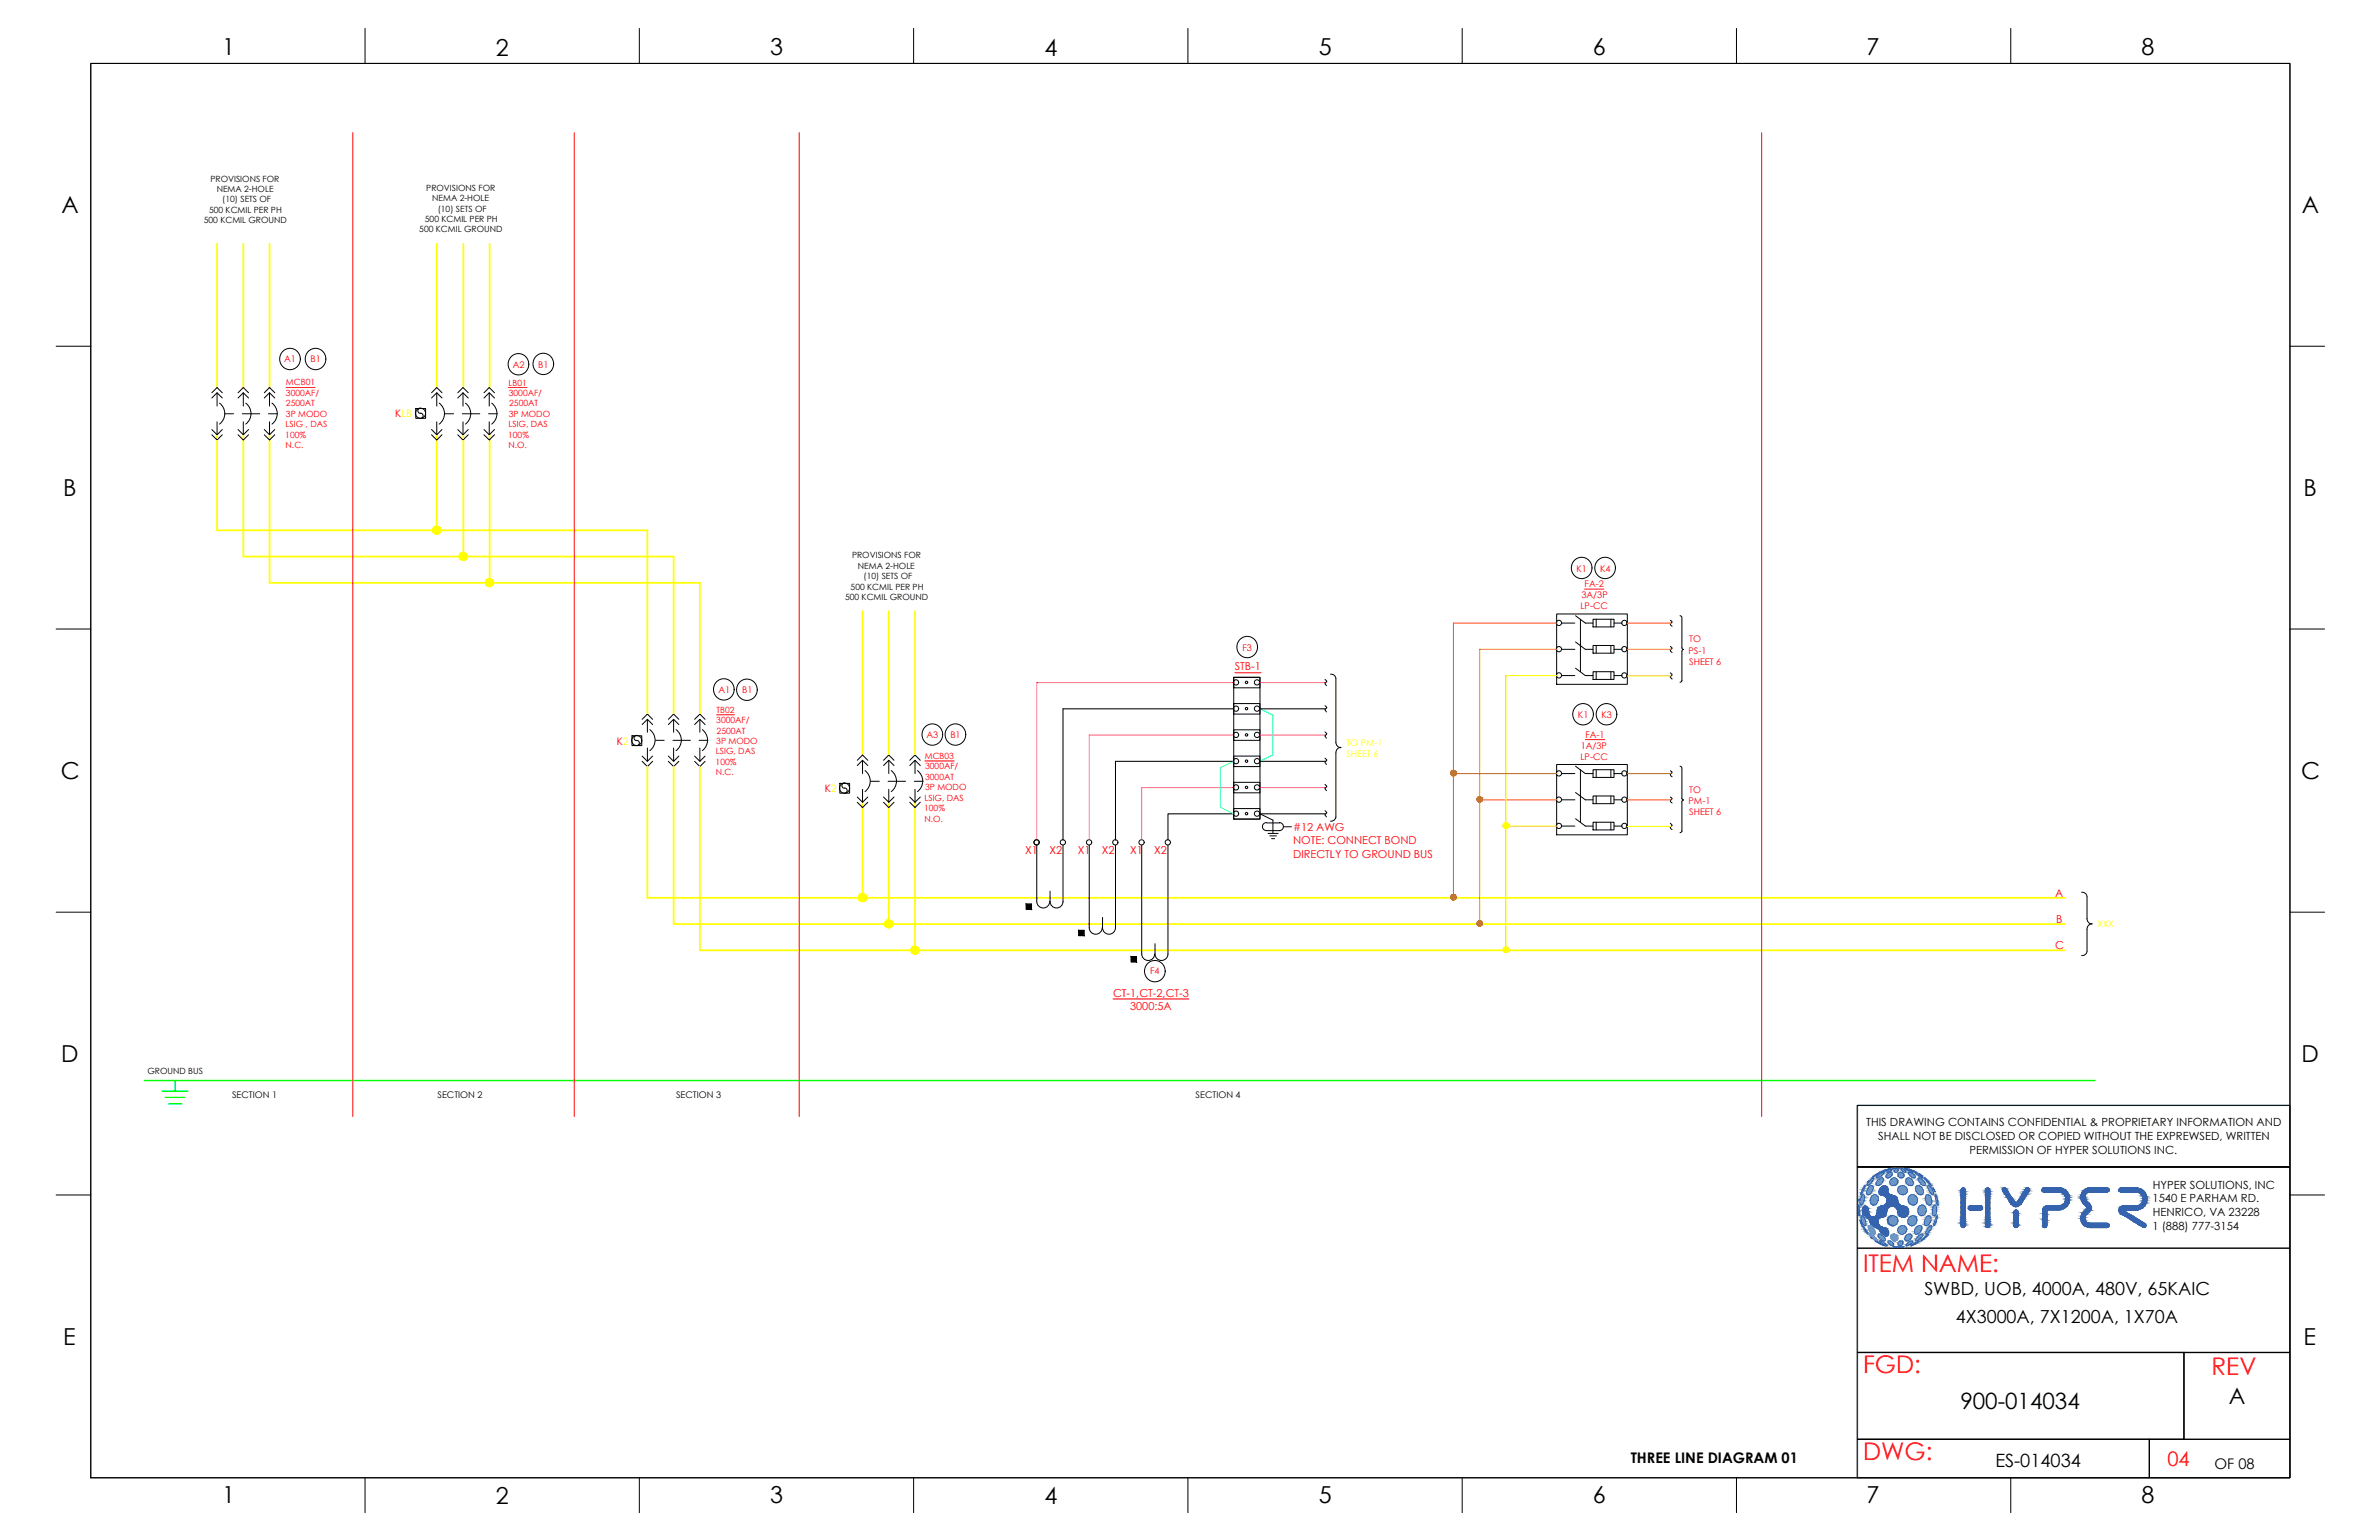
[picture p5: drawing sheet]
<svg xmlns="http://www.w3.org/2000/svg" width="432mm" height="279mm" viewBox="0 0 432 279" stroke-linecap="round" stroke-linejoin="round" font-family="sans-serif">
<defs><g id="words">
<g font-size="4.4" fill="#f00">
<text x="338.2" y="230.8">ITEM NAME:</text>
<text x="338.2" y="249.1">FGD:</text>
<text x="401.4" y="249.4">REV</text>
<text x="338.2" y="264.9">DWG:</text>
</g>
<g font-size="4.2">
<text x="40.4" y="10">1</text>
<text x="90" y="10.1">2</text>
<text x="139.8" y="10">3</text>
<text x="189.6" y="10.1">4</text>
<text x="239.4" y="10">5</text>
<text x="289.1" y="10">6</text>
<text x="338.8" y="10">7</text>
<text x="388.7" y="10">8</text>
<text x="11.1" y="38.7">A</text>
<text x="417.8" y="38.7">A</text>
<text x="11.5" y="90">B</text>
<text x="418.1" y="90">B</text>
<text x="11" y="141.3">C</text>
<text x="417.7" y="141.3">C</text>
<text x="11.1" y="192.7">D</text>
<text x="417.7" y="192.7">D</text>
<text x="11.5" y="244">E</text>
<text x="418.1" y="244">E</text>
<text x="40.4" y="272.7">1</text>
<text x="90" y="272.8">2</text>
<text x="139.8" y="272.7">3</text>
<text x="189.6" y="272.8">4</text>
<text x="239.4" y="272.7">5</text>
<text x="289.1" y="272.7">6</text>
<text x="338.8" y="272.7">7</text>
<text x="388.7" y="272.7">8</text>
</g>
<g font-size="4.1">
<text x="355.8" y="255.7">900-014034</text>
<text x="404.5" y="254.7">A</text>
</g>
<text font-size="3.6" fill="#f00" x="393.4" y="266">04</text>
<g font-size="3.3">
<text x="349.3" y="235">SWBD, UOB, 4000A, 480V, 65KAIC</text>
<text x="355" y="240">4X3000A, 7X1200A, 1X70A</text>
<text x="362.2" y="266.1">ES-014034</text>
</g>
<g font-size="2.7">
<text x="296" y="265.4">THREE LINE DIAGRAM 01</text>
<text x="401.9" y="266.5">OF 08</text>
</g>
<g font-size="2" fill="#f00">
<text x="224.1" y="121.6">STB-1</text>
<text x="186.1" y="155">X1</text>
<text x="190.5" y="155">X2</text>
<text x="195.6" y="155">X1</text>
<text x="200" y="155">X2</text>
<text x="205.1" y="155">X1</text>
<text x="209.5" y="155">X2</text>
<text x="234.7" y="150.8">#12 AWG</text>
<text x="234.7" y="153.2">NOTE: CONNECT BOND</text>
<text x="234.7" y="155.6">DIRECTLY TO GROUND BUS</text>
<text x="373" y="162.8">A</text>
<text x="373.2" y="167.5">B</text>
<text x="373" y="172.2">C</text>
<text x="202" y="180.8">CT-1,CT-2,CT-3</text>
<text x="205.1" y="183.2">3000:5A</text>
</g>
<g font-size="2">
<text x="338.7" y="204.4">THIS DRAWING CONTAINS CONFIDENTIAL &amp; PROPRIETARY INFORMATION AND</text>
<text x="340.9" y="206.8">SHALL NOT BE DISCLOSED OR COPIED WITHOUT THE EXPREWSED, WRITTEN</text>
<text x="357.5" y="209.3">PERMISSION OF HYPER SOLUTIONS INC.</text>
<text x="390.7" y="215.7">HYPER SOLUTIONS, INC</text>
<text x="390.7" y="218.1">1540 E PARHAM RD.</text>
<text x="390.7" y="220.6">HENRICO, VA 23228</text>
<text x="390.7" y="223.2">1 (888) 777-3154</text>
</g>
<g font-size="1.9" fill="#f00">
<text x="71.7" y="75.7">KLB</text>
<text x="112" y="135.1">K2</text>
<text x="149.7" y="143.7">K2</text>
</g>
<g font-size="1.7" fill="#f00">
<text x="51.6" y="65.7">A1</text>
<text x="56.4" y="65.7">B1</text>
<text x="93.1" y="66.8">A2</text>
<text x="97.7" y="66.7">B1</text>
<text x="286.2" y="103.7">K1</text>
<text x="287.6" y="106.5">FA-2</text>
<text x="290.4" y="103.7">K4</text>
<text x="286.9" y="110.6">LP-CC</text>
<text x="287" y="108.5">3A/3P</text>
<text x="225.5" y="118.1">F3</text>
<text x="306.5" y="118.6">PS-1</text>
<text x="306.6" y="116.5">TO</text>
<text x="130.4" y="125.7">A1</text>
<text x="134.7" y="125.7">B1</text>
<text x="306.6" y="120.6">SHEET 6</text>
<text x="286.4" y="130.2">K1</text>
<text x="290.7" y="130.2">K3</text>
<text x="168.2" y="133.9">A3</text>
<text x="172.5" y="133.9">B1</text>
<text x="286.9" y="137.9">LP-CC</text>
<text x="286.9" y="135.8">1A/3P</text>
<text x="287.7" y="133.8">FA-1</text>
<text x="306.6" y="143.9">TO</text>
<text x="306.5" y="145.9">PM-1</text>
<text x="306.6" y="147.9">SHEET 6</text>
<text x="208.8" y="176.8">F4</text>
</g>
<g font-size="1.7" fill="#ff0">
<text x="244.4" y="135.3">TO PM-1</text>
<text x="244.4" y="137.3">SHEET 6</text>
<text x="380.6" y="168.2">XXX</text>
</g>
<g font-size="1.7">
<text x="42.1" y="199.2">SECTION 1</text>
<text x="79.4" y="199.2">SECTION 2</text>
<text x="122.7" y="199.2">SECTION 3</text>
<text x="217" y="199.2">SECTION 4</text>
</g>
<g font-size="1.6">
<text x="38.2" y="33">PROVISIONS FOR</text>
<text x="39.3" y="34.8">NEMA 2-HOLE</text>
<text x="77.4" y="34.6">PROVISIONS FOR</text>
<text x="37" y="40.5">500 KCMIL GROUND</text>
<text x="37.9" y="38.6">500 KCMIL PER PH</text>
<text x="40.3" y="36.7">(10) SETS OF</text>
<text x="77.1" y="40.3">500 KCMIL PER PH</text>
<text x="78.5" y="36.5">NEMA 2-HOLE</text>
<text x="79.5" y="38.4">(10) SETS OF</text>
<text x="76.1" y="42.2">500 KCMIL GROUND</text>
<text x="154.7" y="101.3">PROVISIONS FOR</text>
<text x="154.4" y="107">500 KCMIL PER PH</text>
<text x="155.7" y="103.2">NEMA 2-HOLE</text>
<text x="156.7" y="105.1">(10) SETS OF</text>
<text x="153.4" y="108.9">500 KCMIL GROUND</text>
<text x="26.8" y="194.8">GROUND BUS</text>
</g>
<g font-size="1.6" fill="#f00">
<text x="51.9" y="69.9">MCB01</text>
<text x="51.9" y="71.8">3000AF/</text>
<text x="92.3" y="70">LB01</text>
<text x="92.4" y="71.8">3000AF/</text>
<text x="51.8" y="77.5">LSIG , DAS</text>
<text x="51.9" y="73.7">2500AT</text>
<text x="51.9" y="75.6">3P MODO</text>
<text x="92.3" y="77.5">LSIG, DAS</text>
<text x="92.4" y="75.6">3P MODO</text>
<text x="92.4" y="73.7">2500AT</text>
<text x="51.8" y="79.4">100%</text>
<text x="51.8" y="81.3">N.C.</text>
<text x="92.2" y="79.5">100%</text>
<text x="92.3" y="81.3">N.O.</text>
<text x="130" y="131.2">3000AF/</text>
<text x="130.1" y="129.4">TB02</text>
<text x="129.9" y="136.9">LSIG, DAS</text>
<text x="130" y="135">3P MODO</text>
<text x="130.1" y="133.1">2500AT</text>
<text x="167.9" y="137.7">MCB03</text>
<text x="129.9" y="138.8">100%</text>
<text x="129.9" y="140.7">N.C.</text>
<text x="167.9" y="139.6">3000AF/</text>
<text x="167.9" y="141.5">3000AT</text>
<text x="167.9" y="143.3">3P MODO</text>
<text x="167.7" y="147.1">100%</text>
<text x="167.8" y="145.2">LSIG, DAS</text>
<text x="167.8" y="149">N.O.</text>
</g>
</g></defs>
<!-- layer: GRID -->
<path d="M415.6 200.5h-78.5v67.5" fill="none" stroke="#6ec1dd" stroke-width=".25"/>
<!-- layer: 0 -->
<g fill="none" stroke="#000" stroke-width=".18">
<path d="M16.5 11.5h399.1v256.6h-399.1zM66.3 5.2v6.3M116 5.2v6.3M165.8 5.2v6.3M215.6 5.2v6.3M265.4 5.2v6.3M315.2 5.2v6.3M365 5.2v6.3M10.2 62.8h6.3M38.4 77.9l1 1 1-1M38.4 78.9l1 .9 1-.9M38.4 72.2l1-.9 1 .9"/>
<path d="M38.4 71.3l1-1 1 1M39.4 71.3v2.4M39.4 76.5v2.4M39.8 73.1a2.38 2.38 0 0 1 0 3.8M40.8 75.1h1.6M43.2 77.9l1 1 .9-1M43.2 78.9l1 .9 .9-.9M43.2 72.2l1-.9 .9 .9M43.2 71.3l1-1 .9 1M44 75.1h3.1M44.2 71.3v2.4M44.2 76.5v2.4"/>
<path d="M44.6 73.1a2.38 2.38 0 0 1 0 3.8M48 77.9l.9 1 1-1M48 78.9l.9 .9 1-.9M48 72.2l.9-.9 1 .9M48 71.3l.9-1 1 1M48.7 75.1h1.6M48.9 71.3v2.4M48.9 76.5v2.4M49.4 73.1a2.38 2.38 0 0 1 0 3.8M75.5 74.1h1.7v1.8h-1.7zM76.3 74.1a.48 .48 0 0 0-.5 .4 .48 .48 0 0 0 .5 .5M76.3 74.9a.48 .48 0 0 1 .5 .5 .48 .48 0 0 1-.5 .5"/>
<path d="M78.3 77.9l1 1 .9-1M78.3 78.9l1 .9 .9-.9M78.3 72.2l1-.9 .9 .9M78.3 71.3l1-1 .9 1M79.3 71.3v2.4M79.3 76.5v2.4M79.7 73.1a2.38 2.38 0 0 1 0 3.8M80.7 75.1h1.6M83.1 77.9l.9 1 1-1M83.1 78.9l.9 .9 1-.9M83.1 72.2l.9-.9 1 .9M83.1 71.3l.9-1 1 1"/>
<path d="M83.9 75.1h3.2M84 71.3v2.4M84 76.5v2.4M84.5 73.1a2.38 2.38 0 0 1 0 3.8M87.8 77.9l1 1 1-1M87.8 78.9l1 .9 1-.9M87.8 72.2l1-.9 1 .9M87.8 71.3l1-1 1 1M88.7 75.1h1.6M88.8 71.3v2.4M88.8 76.5v2.4M89.2 73.1a2.38 2.38 0 0 1 0 3.8"/>
<path d="M415.6 62.8h6.3M10.2 114.1h6.3M282.5 111.4h12.9v12.8h-12.9zM283.5 113h2.3M283.5 117.8h2.3M286 111.7l1.7 1.3h1.4M286 116.5l1.7 1.3h1.4M286.9 112.3v9.6M289.1 112.3h3.9v1.4h-3.9zM289.1 117.1h3.9v1.4h-3.9zM289.7 112.3v1.4M289.7 117.1v1.4"/>
<path d="M292.4 112.3v1.4M292.4 117.1v1.4M293 113h1.4M293 117.8h1.4M303.2 112.5l.2 .2a.38 .38 0 0 1-.2 .5l.3 .4M303.2 117.3l.2 .1a.38 .38 0 0 1-.2 .6l.3 .4M304.9 111.7l.4 .3M305.3 117.5l.3 .4M305.3 112.1v5.5M305.3 118.2v5.3M305.6 117.8l-.3 .4M415.6 114.1h6.3"/>
<path d="M114.7 133.5h1.8v1.8h-1.8zM115.6 133.4a.48 .48 0 0 0-.5 .5 .48 .48 0 0 0 .5 .5M115.6 134.3a.48 .48 0 0 1 .4 .5 .48 .48 0 0 1-.4 .5M116.6 137.2l.9 .9 1-.9M116.6 138.1l.9 1 1-1M116.6 131.5l.9-1 1 1M116.6 130.5l.9-.9 1 .9M117.5 130.5v2.4M117.5 135.7v2.4M117.9 132.4a2.38 2.38 0 0 1 0 3.8M119 134.3h1.6M121.3 137.2l1 .9 .9-.9"/>
<path d="M121.3 138.1l1 1 .9-1M121.3 131.5l1-1 .9 1M121.3 130.5l1-.9 .9 .9M122.1 134.3h3.2M122.3 130.5v2.4M122.3 135.7v2.4M122.7 132.4a2.38 2.38 0 0 1 0 3.8M126.1 137.2l.9 .9 1-.9M126.1 138.1l.9 1 1-1M126.1 131.5l.9-1 1 1M126.1 130.5l.9-.9 1 .9M126.9 134.3h1.6"/>
<path d="M127 130.5v2.4M127 135.7v2.4M127.5 132.4a2.38 2.38 0 0 1 0 3.8M155.6 138.9l1-1 .9 1M155.6 137.9l1-.9 .9 .9M156.6 137.9v2.4M157 139.8a2.38 2.38 0 0 1 0 3.8M160.4 138.9l.9-1 1 1M160.4 137.9l.9-.9 1 .9M161.3 137.9v2.4M161.8 139.8a2.38 2.38 0 0 1 0 3.8M165.1 138.9l1-1 .9 1"/>
<path d="M165.1 137.9l1-.9 .9 .9M166.1 137.9v2.4M166.5 139.8a2.38 2.38 0 0 1 0 3.8M223.9 122.9h4.8v1.9h-4.8zM223.9 127.6h4.8v2h-4.8zM223.9 132.4h4.8v1.9h-4.8zM223.9 137.2h4.8v1.9h-4.8zM223.9 122.9h4.8v25.7h-4.8zM240.5 123.3l.3 .3-.3 .3 .3 .5M240.5 128l.3 .3-.3 .4 .3 .5M240.5 132.8l.3 .3-.3 .3 .3 .5M240.5 137.6l.3 .3-.3 .3 .3 .5"/>
<path d="M241.5 122.3a.86 .86 0 0 1 1 .8M242.5 123.1v11.6a.95 .95 0 0 0 .9 1M243.4 135.6a.95 .95 0 0 0-.9 1v11.7M282.5 138.7h12.9v12.8h-12.9zM283.5 122.6h2.3M286 139l1.7 1.3h1.4M286 121.2l1.7 1.4h1.4M286.9 139.7v9.5M289.1 139.7h3.9v1.3h-3.9zM289.1 121.9h3.9v1.4h-3.9zM289.7 121.9v1.4M289.7 139.7v1.3"/>
<path d="M292.4 121.9v1.4M292.4 139.7v1.3M293 122.6h1.4M303.2 139.8l.2 .2a.38 .38 0 0 1-.2 .5l.3 .4M303.2 122.1l.2 .2a.38 .38 0 0 1-.2 .5l.3 .4M304.9 139l.4 .3M305.3 123.5l-.4 .3M305.3 139.4v5.4l.3 .4M152.4 142.1h1.8v1.8h-1.8zM153.3 142.1a.48 .48 0 0 0-.5 .4 .48 .48 0 0 0 .5 .5M153.3 143a.48 .48 0 0 1 .5 .4 .48 .48 0 0 1-.5 .5M155.6 144.6l1 1 .9-1"/>
<path d="M155.6 145.6l1 .9 .9-.9M156.6 143.2v2.4M158 141.7h1.6M160.4 144.6l.9 1 1-1M160.4 145.6l.9 .9 1-.9M161.2 141.7h3.2M161.3 143.2v2.4M165.1 144.6l1 1 .9-1M165.1 145.6l1 .9 .9-.9M166 141.7h1.5M166.1 143.2v2.4M188.2 153.4v10.2"/>
<path d="M192.9 153.4v10.2M197.7 153.4v15M202.5 153.4v15M207.2 153.4v19.7M212 153.4v19.7M223.9 141.9h4.8v1.9h-4.8zM223.9 146.7h4.8v1.9h-4.8zM228.7 147.7l2.3 1.1v2.4M229.9 149.2a.73 .73 0 0 0-.8 .8 .73 .73 0 0 0 .8 .7h2.3a.73 .73 0 0 0 .7-.7 .73 .73 0 0 0-.7-.8M229.9 149.3h2.3M230.2 151.2h1.8M230.5 151.7h1.2"/>
<path d="M230.8 152.2h.6M233 150h1.4M240.5 142.3l.3 .3-.3 .4 .3 .5M240.5 147.1l.3 .3-.3 .3 .3 .5M242.5 148.2a.86 .86 0 0 1-1 .8M283.5 140.3h2.3M283.5 145.1h2.3M283.5 149.9h2.3M286 143.8l1.7 1.3h1.4M286 148.5l1.7 1.4h1.4M289.1 144.4h3.9v1.4h-3.9zM289.1 149.2h3.9v1.4h-3.9z"/>
<path d="M289.7 144.4v1.4M289.7 149.2v1.4M292.4 144.4v1.4M292.4 149.2v1.4M293 140.3h1.4M293 145.1h1.4M293 149.9h1.4M303.2 144.6l.2 .1a.38 .38 0 0 1-.2 .6l.3 .4M303.2 149.4l.2 .2a.38 .38 0 0 1-.2 .5l.3 .4M305.3 150.8l-.4 .3M305.6 145.1l-.3 .4v5.3M10.2 165.5h6.3"/>
<path d="M186.3 164h.9v1h-.9zM188.2 163.6a1.17 1.17 0 0 0 1.2 1.1 1.17 1.17 0 0 0 1.1-1.1M190.6 163.6a1.17 1.17 0 0 0 1.2 1.1 1.17 1.17 0 0 0 1.1-1.1M190.6 161.7v1.9M195.8 168.8h1v.9h-1zM197.7 168.3a1.17 1.17 0 0 0 1.2 1.2 1.17 1.17 0 0 0 1.2-1.2M200.1 168.3a1.17 1.17 0 0 0 1.2 1.2 1.17 1.17 0 0 0 1.2-1.2M200.1 166.4v2M205.3 173.6h1v.9h-1zM207.2 173.1a1.17 1.17 0 0 0 1.2 1.2 1.17 1.17 0 0 0 1.2-1.2M209.6 173.1a1.17 1.17 0 0 0 1.2 1.2 1.17 1.17 0 0 0 1.2-1.2M209.6 171.2v1.9"/>
<path d="M377.8 161.9a.86 .86 0 0 1 1 .7v4.1M378.8 166.7a.95 .95 0 0 0 .9 1M378.8 168.6v4a.86 .86 0 0 1-1 .8M379.7 167.6a.95 .95 0 0 0-.9 1M415.6 165.5h6.3M10.2 216.8h6.3M337.1 211.7h78.5M415.6 216.8h6.3M337.1 245.4h59.3v15.7h-59.3M66.3 268.1v6.4M116 268.1v6.4M165.8 268.1v6.4"/>
<path d="M215.6 268.1v6.4M265.4 268.1v6.4M315.2 268.1v6.4M365 268.1v6.4"/>
<circle cx="52.6" cy="65.1" r="1.91"/>
<circle cx="57.2" cy="65.1" r="1.91"/>
<circle cx="76.3" cy="75" r=".92"/>
<circle cx="94.1" cy="66.1" r="1.91"/>
<circle cx="98.6" cy="66" r="1.91"/>
<circle cx="226.3" cy="117.4" r="1.91"/>
<circle cx="283" cy="113" r=".48"/>
<circle cx="283" cy="117.8" r=".48"/>
<circle cx="287" cy="103" r="1.91"/>
<circle cx="291.3" cy="103" r="1.91"/>
<circle cx="294.8" cy="117.8" r=".48"/>
<circle cx="294.8" cy="113" r=".48"/>
<circle cx="115.6" cy="134.3" r=".92"/>
<circle cx="131.3" cy="125.1" r="1.91"/>
<circle cx="135.5" cy="125.1" r="1.91"/>
<circle cx="169.2" cy="133.3" r="1.91"/>
<circle cx="173.4" cy="133.3" r="1.91"/>
<circle cx="224.3" cy="123.8" r=".48"/>
<circle cx="224.3" cy="128.6" r=".48"/>
<circle cx="224.3" cy="138.1" r=".48"/>
<circle cx="224.3" cy="133.3" r=".48"/>
<circle cx="226.2" cy="133.3" r=".22"/>
<circle cx="226.2" cy="138.1" r=".22"/>
<circle cx="226.2" cy="123.8" r=".22"/>
<circle cx="226.2" cy="128.6" r=".22"/>
<circle cx="228.2" cy="133.3" r=".48"/>
<circle cx="228.2" cy="128.6" r=".48"/>
<circle cx="228.2" cy="138.1" r=".48"/>
<circle cx="228.2" cy="123.8" r=".48"/>
<circle cx="283" cy="122.5" r=".48"/>
<circle cx="287.3" cy="129.6" r="1.91"/>
<circle cx="291.6" cy="129.6" r="1.91"/>
<circle cx="294.8" cy="122.5" r=".48"/>
<circle cx="153.3" cy="143" r=".92"/>
<circle cx="188.1" cy="152.8" r=".48"/>
<circle cx="192.9" cy="152.8" r=".48"/>
<circle cx="197.7" cy="152.8" r=".48"/>
<circle cx="202.4" cy="152.8" r=".48"/>
<circle cx="207.2" cy="152.8" r=".48"/>
<circle cx="212" cy="152.8" r=".48"/>
<circle cx="224.3" cy="147.6" r=".48"/>
<circle cx="224.3" cy="142.9" r=".48"/>
<circle cx="226.2" cy="142.9" r=".22"/>
<circle cx="226.2" cy="147.6" r=".22"/>
<circle cx="228.2" cy="147.6" r=".48"/>
<circle cx="228.2" cy="142.9" r=".48"/>
<circle cx="283" cy="140.3" r=".48"/>
<circle cx="283" cy="145.1" r=".48"/>
<circle cx="283" cy="149.8" r=".48"/>
<circle cx="294.8" cy="140.3" r=".48"/>
<circle cx="294.8" cy="145.1" r=".48"/>
<circle cx="294.8" cy="149.8" r=".48"/>
<circle cx="209.6" cy="176.2" r="1.91"/>
</g>
<!-- layer: BUS -->
<g fill="none" stroke="#ff0" stroke-width=".32">
<path d="M39.4 44.2v26.1M44.2 44.2v26.1M48.9 44.2v26.1M79.3 44.2v26.1M84.1 44.2v26.1M88.9 44.2v26.1M39.4 78.9v17.3h78.1v33.4M44.2 78.9v22.1h78.1v28.6M48.9 78.9v26.8h78.1v23.9M79.3 78.9v17.3M84.1 78.9v22.1M88.9 78.9v26.8"/>
<path d="M156.6 110.9v26.1M161.3 110.9v26.1M166.1 110.9v26.1M117.5 139.1v23.8h257.2M122.3 139.1v28.6h252.4M127 139.1v33.3h247.7M156.6 145.6v17.3M161.3 145.6v22.1M166.1 145.6v26.8"/>
<circle cx="79.2" cy="96.2" r=".67"/>
<circle cx="84.1" cy="100.9" r=".67"/>
<circle cx="88.8" cy="105.7" r=".67"/>
<circle cx="156.5" cy="162.9" r=".67"/>
<circle cx="161.3" cy="167.6" r=".67"/>
<circle cx="166" cy="172.4" r=".67"/>
</g>
<!-- layer: TEXT -->
<path d="M51.9 70.3h5.3M92.3 70.3h3.4M287.6 106.9h3.5M130.1 129.7h3.2M167.9 138.1h5.3M224.1 122.1h4.8M287.7 134.2h3.5M202 181.2h13.8" fill="none" stroke="#f00" stroke-width=".18"/>
<!-- layer: GROUND -->
<path d="M26.2 196h354.1M29.4 197.9h4.7M30 199.1h3.6M31.8 196v1.9M30.6 200.3h2.4" fill="none" stroke="#0f0" stroke-width=".25"/>
<!-- layer: BUS -->
<g fill="#ff0" stroke="#ff0" stroke-width=".18">
<path d="M79.3 95.5l.2 .1zM79.1 95.6h.4z"/>
<path d="M79.1 95.6h.5zM79 95.6h.6z"/>
<path d="M79 95.6h.7zM78.9 95.6h.8z"/>
<path d="M78.9 95.6l.9 .2-.1-.2zM78.9 95.6l.9 .2h-1z"/>
<path d="M78.8 95.8h1zM78.8 95.8h1z"/>
<path d="M78.8 95.8l1.1 .2-.1-.2zM78.8 95.8l1.1 .2h-1.2z"/>
<path d="M78.7 96l1.3 .1-.1-.1zM78.7 96l1.3 .1h-1.4z"/>
<path d="M78.6 96.1l1.4 .1v-.1zM78.6 96.1l1.4 .1h-1.4z"/>
<path d="M78.6 96.2l1.4 .1v-.1zM78.6 96.2l1.4 .1h-1.4z"/>
<path d="M78.6 96.3l1.3 .2 .1-.2zM78.6 96.3l1.3 .2h-1.2z"/>
<path d="M78.7 96.5h1.2zM78.7 96.5h1.1z"/>
<path d="M78.8 96.5l1 .2v-.2zM78.8 96.5l1 .2h-1z"/>
<path d="M78.8 96.7h1zM78.8 96.7h.9z"/>
<path d="M78.9 96.7h.8zM78.9 96.7l.7 .1z"/>
<path d="M79 96.8h.6zM79 96.8l.5 .1z"/>
<path d="M79.1 96.9h.4zM79.1 96.9h.2z"/>
<path d="M79.3 95.5l.2 .1zM79.1 95.6h.4z"/>
<path d="M79.1 95.6h.5zM79 95.6h.6z"/>
<path d="M79 95.6h.7zM78.9 95.6h.8z"/>
<path d="M78.9 95.6l.9 .2-.1-.2zM78.9 95.6l.9 .2h-1z"/>
<path d="M78.8 95.8h1zM78.8 95.8h1z"/>
<path d="M78.8 95.8l1.1 .2-.1-.2zM78.8 95.8l1.1 .2h-1.2z"/>
<path d="M78.7 96l1.3 .1-.1-.1zM78.7 96l1.3 .1h-1.4z"/>
<path d="M78.6 96.1l1.4 .1v-.1zM78.6 96.1l1.4 .1h-1.4z"/>
<path d="M78.6 96.2l1.4 .1v-.1zM78.6 96.2l1.4 .1h-1.4z"/>
<path d="M78.6 96.3l1.3 .2 .1-.2zM78.6 96.3l1.3 .2h-1.2z"/>
<path d="M78.7 96.5h1.2zM78.7 96.5h1.1z"/>
<path d="M78.8 96.5l1 .2v-.2zM78.8 96.5l1 .2h-1z"/>
<path d="M78.8 96.7h1zM78.8 96.7h.9z"/>
<path d="M78.9 96.7h.8zM78.9 96.7l.7 .1z"/>
<path d="M79 96.8h.6zM79 96.8l.5 .1z"/>
<path d="M79.1 96.9h.4zM79.1 96.9h.2z"/>
<path d="M84 100.3h.2zM83.9 100.3h.3z"/>
<path d="M83.9 100.3h.5zM83.8 100.3h.6z"/>
<path d="M83.8 100.3l.7 .1zM83.7 100.4h.8z"/>
<path d="M83.7 100.4l.8 .1v-.1zM83.7 100.4l.8 .1h-.9z"/>
<path d="M83.6 100.5l1 .1zM83.6 100.5l1 .1z"/>
<path d="M83.5 100.6l1.2 .1-.1-.1zM83.5 100.6l1.2 .1h-1.2z"/>
<path d="M83.5 100.7l1.2 .2v-.2zM83.5 100.7l1.2 .2h-1.3z"/>
<path d="M83.4 100.9l1.3 .1v-.1zM83.4 100.9l1.3 .1h-1.3z"/>
<path d="M83.4 101l1.3 .1v-.1zM83.4 101l1.3 .1h-1.3z"/>
<path d="M83.4 101.1l1.3 .1v-.1zM83.4 101.1l1.3 .1h-1.2z"/>
<path d="M83.5 101.2h1.2zM83.5 101.2l1.1 .1z"/>
<path d="M83.5 101.3l1 .1 .1-.1zM83.5 101.3l1 .1h-.9z"/>
<path d="M83.6 101.4h.9zM83.6 101.4l.9 .1z"/>
<path d="M83.7 101.5h.8zM83.7 101.5l.7 .1z"/>
<path d="M83.8 101.6h.6zM83.8 101.6h.4z"/>
<path d="M83.9 101.6h.3zM83.9 101.6h.2z"/>
<path d="M84 100.3h.2zM83.9 100.3h.3z"/>
<path d="M83.9 100.3h.5zM83.8 100.3h.6z"/>
<path d="M83.8 100.3l.7 .1zM83.7 100.4h.8z"/>
<path d="M83.7 100.4l.8 .1v-.1zM83.7 100.4l.8 .1h-.9z"/>
<path d="M83.6 100.5l1 .1zM83.6 100.5l1 .1z"/>
<path d="M83.5 100.6l1.2 .1-.1-.1zM83.5 100.6l1.2 .1h-1.2z"/>
<path d="M83.5 100.7l1.2 .2v-.2zM83.5 100.7l1.2 .2h-1.3z"/>
<path d="M83.4 100.9l1.3 .1v-.1zM83.4 100.9l1.3 .1h-1.3z"/>
<path d="M83.4 101l1.3 .1v-.1zM83.4 101l1.3 .1h-1.3z"/>
<path d="M83.4 101.1l1.3 .1v-.1zM83.4 101.1l1.3 .1h-1.2z"/>
<path d="M83.5 101.2h1.2zM83.5 101.2l1.1 .1z"/>
<path d="M83.5 101.3l1 .1 .1-.1zM83.5 101.3l1 .1h-.9z"/>
<path d="M83.6 101.4h.9zM83.6 101.4l.9 .1z"/>
<path d="M83.7 101.5h.8zM83.7 101.5l.7 .1z"/>
<path d="M83.8 101.6h.6zM83.8 101.6h.4z"/>
<path d="M83.9 101.6h.3zM83.9 101.6h.2z"/>
<path d="M88.8 105l.2 .1zM88.7 105.1h.3z"/>
<path d="M88.7 105.1h.4zM88.5 105.1h.6z"/>
<path d="M88.5 105.1l.7 .1zM88.4 105.2h.8z"/>
<path d="M88.4 105.2l.9 .1-.1-.1zM88.4 105.2l.9 .1h-.9z"/>
<path d="M88.4 105.3l1 .1zM88.4 105.3l1 .1z"/>
<path d="M88.3 105.4l1.1 .1v-.1zM88.3 105.4l1.1 .1h-1.2z"/>
<path d="M88.2 105.5l1.3 .1-.1-.1zM88.2 105.5l1.3 .1h-1.3z"/>
<path d="M88.2 105.6l1.3 .1v-.1zM88.2 105.6l1.3 .1h-1.3z"/>
<path d="M88.2 105.7l1.3 .2v-.2zM88.2 105.7l1.3 .2h-1.3z"/>
<path d="M88.2 105.9l1.2 .1 .1-.1zM88.2 105.9l1.2 .1h-1.2z"/>
<path d="M88.2 106h1.2zM88.2 106l1.2 .1z"/>
<path d="M88.3 106.1l1 .1 .1-.1zM88.3 106.1l1 .1h-.9z"/>
<path d="M88.4 106.2h.9zM88.4 106.2h.8z"/>
<path d="M88.4 106.2h.8zM88.4 106.2l.7 .1z"/>
<path d="M88.5 106.3h.6zM88.5 106.3l.5 .1z"/>
<path d="M88.7 106.4h.3zM88.7 106.4h.2z"/>
<path d="M88.8 105l.2 .1zM88.7 105.1h.3z"/>
<path d="M88.7 105.1h.4zM88.5 105.1h.6z"/>
<path d="M88.5 105.1l.7 .1zM88.4 105.2h.8z"/>
<path d="M88.4 105.2l.9 .1-.1-.1zM88.4 105.2l.9 .1h-.9z"/>
<path d="M88.4 105.3l1 .1zM88.4 105.3l1 .1z"/>
<path d="M88.3 105.4l1.1 .1v-.1zM88.3 105.4l1.1 .1h-1.2z"/>
<path d="M88.2 105.5l1.3 .1-.1-.1zM88.2 105.5l1.3 .1h-1.3z"/>
<path d="M88.2 105.6l1.3 .1v-.1zM88.2 105.6l1.3 .1h-1.3z"/>
<path d="M88.2 105.7l1.3 .2v-.2zM88.2 105.7l1.3 .2h-1.3z"/>
<path d="M88.2 105.9l1.2 .1 .1-.1zM88.2 105.9l1.2 .1h-1.2z"/>
<path d="M88.2 106h1.2zM88.2 106l1.2 .1z"/>
<path d="M88.3 106.1l1 .1 .1-.1zM88.3 106.1l1 .1h-.9z"/>
<path d="M88.4 106.2h.9zM88.4 106.2h.8z"/>
<path d="M88.4 106.2h.8zM88.4 106.2l.7 .1z"/>
<path d="M88.5 106.3h.6zM88.5 106.3l.5 .1z"/>
<path d="M88.7 106.4h.3zM88.7 106.4h.2z"/>
<path d="M156.5 162.2l.2 .1zM156.5 162.2l.2 .1z"/>
<path d="M156.4 162.3h.5zM156.3 162.3h.6z"/>
<path d="M156.3 162.3h.7zM156.2 162.3h.8z"/>
<path d="M156.2 162.3l.9 .1-.1-.1zM156.2 162.3l.9 .1h-1z"/>
<path d="M156.1 162.4l1 .1zM156 162.5h1.1z"/>
<path d="M156 162.5l1.2 .1-.1-.1zM156 162.5l1.2 .1h-1.2z"/>
<path d="M156 162.6l1.3 .2-.1-.2zM156 162.6l1.3 .2h-1.4z"/>
<path d="M155.9 162.8l1.4 .1v-.1zM155.9 162.8l1.4 .1h-1.4z"/>
<path d="M155.9 162.9l1.4 .1v-.1zM155.9 162.9l1.4 .1h-1.4z"/>
<path d="M155.9 163h1.4zM155.9 163l1.3 .1z"/>
<path d="M156 163.1l1.1 .1 .1-.1zM156 163.1l1.1 .1h-1.1z"/>
<path d="M156 163.2l1.1 .1v-.1zM156 163.2l1.1 .1h-1z"/>
<path d="M156.1 163.3h1zM156.1 163.3l.9 .1z"/>
<path d="M156.2 163.4h.8zM156.2 163.4l.7 .1z"/>
<path d="M156.3 163.5h.6zM156.3 163.5h.4z"/>
<path d="M156.4 163.5h.3zM156.4 163.5h.2z"/>
<path d="M156.5 162.2l.2 .1zM156.5 162.2l.2 .1z"/>
<path d="M156.4 162.3h.5zM156.3 162.3h.6z"/>
<path d="M156.3 162.3h.7zM156.2 162.3h.8z"/>
<path d="M156.2 162.3l.9 .1-.1-.1zM156.2 162.3l.9 .1h-1z"/>
<path d="M156.1 162.4l1 .1zM156 162.5h1.1z"/>
<path d="M156 162.5l1.2 .1-.1-.1zM156 162.5l1.2 .1h-1.2z"/>
<path d="M156 162.6l1.3 .2-.1-.2zM156 162.6l1.3 .2h-1.4z"/>
<path d="M155.9 162.8l1.4 .1v-.1zM155.9 162.8l1.4 .1h-1.4z"/>
<path d="M155.9 162.9l1.4 .1v-.1zM155.9 162.9l1.4 .1h-1.4z"/>
<path d="M155.9 163h1.4zM155.9 163l1.3 .1z"/>
<path d="M156 163.1l1.1 .1 .1-.1zM156 163.1l1.1 .1h-1.1z"/>
<path d="M156 163.2l1.1 .1v-.1zM156 163.2l1.1 .1h-1z"/>
<path d="M156.1 163.3h1zM156.1 163.3l.9 .1z"/>
<path d="M156.2 163.4h.8zM156.2 163.4l.7 .1z"/>
<path d="M156.3 163.5h.6zM156.3 163.5h.4z"/>
<path d="M156.4 163.5h.3zM156.4 163.5h.2z"/>
<path d="M161.3 167h.2zM161.3 167h.2z"/>
<path d="M161.2 167h.4zM161.1 167h.5z"/>
<path d="M161.1 167l.7 .1zM160.9 167.1h.9z"/>
<path d="M160.9 167.1l.9 .1v-.1zM160.9 167.1l.9 .1h-.9z"/>
<path d="M160.9 167.2l1 .1zM160.7 167.3h1.2z"/>
<path d="M160.7 167.3l1.3 .1-.1-.1zM160.7 167.3l1.3 .1h-1.3z"/>
<path d="M160.7 167.4l1.3 .1v-.1zM160.7 167.4l1.3 .1h-1.3z"/>
<path d="M160.7 167.5l1.3 .2v-.2zM160.7 167.5l1.3 .2h-1.3z"/>
<path d="M160.7 167.7l1.3 .1v-.1zM160.7 167.7l1.3 .1h-1.3z"/>
<path d="M160.7 167.8h1.3zM160.7 167.8h1.3z"/>
<path d="M160.7 167.8l1.2 .2 .1-.2zM160.7 167.8l1.2 .2h-1.2z"/>
<path d="M160.7 168l1.1 .1 .1-.1zM160.7 168l1.1 .1h-.9z"/>
<path d="M160.9 168.1h.9zM160.9 168.1l.9 .1z"/>
<path d="M160.9 168.2h.9zM160.9 168.2h.7z"/>
<path d="M161.1 168.2h.5zM161.1 168.2l.4 .1z"/>
<path d="M161.2 168.3h.3zM161.2 168.3h.2z"/>
<path d="M161.3 167h.2zM161.3 167h.2z"/>
<path d="M161.2 167h.4zM161.1 167h.5z"/>
<path d="M161.1 167l.7 .1zM160.9 167.1h.9z"/>
<path d="M160.9 167.1l.9 .1v-.1zM160.9 167.1l.9 .1h-.9z"/>
<path d="M160.9 167.2l1 .1zM160.7 167.3h1.2z"/>
<path d="M160.7 167.3l1.3 .1-.1-.1zM160.7 167.3l1.3 .1h-1.3z"/>
<path d="M160.7 167.4l1.3 .1v-.1zM160.7 167.4l1.3 .1h-1.3z"/>
<path d="M160.7 167.5l1.3 .2v-.2zM160.7 167.5l1.3 .2h-1.3z"/>
<path d="M160.7 167.7l1.3 .1v-.1zM160.7 167.7l1.3 .1h-1.3z"/>
<path d="M160.7 167.8h1.3zM160.7 167.8h1.3z"/>
<path d="M160.7 167.8l1.2 .2 .1-.2zM160.7 167.8l1.2 .2h-1.2z"/>
<path d="M160.7 168l1.1 .1 .1-.1zM160.7 168l1.1 .1h-.9z"/>
<path d="M160.9 168.1h.9zM160.9 168.1l.9 .1z"/>
<path d="M160.9 168.2h.9zM160.9 168.2h.7z"/>
<path d="M161.1 168.2h.5zM161.1 168.2l.4 .1z"/>
<path d="M161.2 168.3h.3zM161.2 168.3h.2z"/>
<path d="M166.1 171.7l.2 .1zM166 171.8h.3z"/>
<path d="M166 171.8h.4zM165.8 171.8h.6z"/>
<path d="M165.8 171.8h.7zM165.7 171.8h.8z"/>
<path d="M165.7 171.8l.9 .2-.1-.2zM165.7 171.8l.9 .2h-1z"/>
<path d="M165.6 172h1.1zM165.6 172h1.1z"/>
<path d="M165.6 172l1.1 .2v-.2zM165.6 172l1.1 .2h-1.2z"/>
<path d="M165.5 172.2l1.3 .1-.1-.1zM165.5 172.2l1.3 .1h-1.4z"/>
<path d="M165.4 172.3l1.4 .1v-.1zM165.4 172.3l1.4 .1h-1.4z"/>
<path d="M165.4 172.4l1.4 .1v-.1zM165.4 172.4l1.4 .1h-1.4z"/>
<path d="M165.4 172.5h1.4zM165.4 172.5l1.3 .1z"/>
<path d="M165.5 172.6l1.2 .1v-.1zM165.5 172.6l1.2 .1h-1.1z"/>
<path d="M165.6 172.7l1 .2 .1-.2zM165.6 172.7l1 .2h-1z"/>
<path d="M165.6 172.9h1zM165.6 172.9h.9z"/>
<path d="M165.7 172.9h.8zM165.7 172.9l.7 .1z"/>
<path d="M165.8 173h.6zM165.8 173l.5 .1z"/>
<path d="M166 173.1h.3zM166 173.1h.1z"/>
<path d="M166.1 171.7l.2 .1zM166 171.8h.3z"/>
<path d="M166 171.8h.4zM165.8 171.8h.6z"/>
<path d="M165.8 171.8h.7zM165.7 171.8h.8z"/>
<path d="M165.7 171.8l.9 .2-.1-.2zM165.7 171.8l.9 .2h-1z"/>
<path d="M165.6 172h1.1zM165.6 172h1.1z"/>
<path d="M165.6 172l1.1 .2v-.2zM165.6 172l1.1 .2h-1.2z"/>
<path d="M165.5 172.2l1.3 .1-.1-.1zM165.5 172.2l1.3 .1h-1.4z"/>
<path d="M165.4 172.3l1.4 .1v-.1zM165.4 172.3l1.4 .1h-1.4z"/>
<path d="M165.4 172.4l1.4 .1v-.1zM165.4 172.4l1.4 .1h-1.4z"/>
<path d="M165.4 172.5h1.4zM165.4 172.5l1.3 .1z"/>
<path d="M165.5 172.6l1.2 .1v-.1zM165.5 172.6l1.2 .1h-1.1z"/>
<path d="M165.6 172.7l1 .2 .1-.2zM165.6 172.7l1 .2h-1z"/>
<path d="M165.6 172.9h1zM165.6 172.9h.9z"/>
<path d="M165.7 172.9h.8zM165.7 172.9l.7 .1z"/>
<path d="M165.8 173h.6zM165.8 173l.5 .1z"/>
<path d="M166 173.1h.3zM166 173.1h.1z"/>
</g>
<!-- layer: WIRE - CT+_WHT -->
<path d="M223.9 123.8h-35.7v28.6M223.9 133.4h-26.2v19M228.7 133.4h11.9M228.7 123.8h11.9M223.9 142.9h-16.7v9.5M228.7 142.9h11.9" fill="none" stroke="#f0f" stroke-width=".19"/>
<!-- layer: WIRE - CT- _BLK -->
<path d="M223.9 128.6h-31v23.8M223.9 138.1h-21.4v14.3M228.7 138.1h11.9M228.7 128.6h11.9M223.9 147.7h-11.9v4.7M228.7 147.7h11.9" fill="none" stroke="#000" stroke-width=".19"/>
<!-- layer: 0 -->
<g fill="#000" stroke="#000" stroke-width=".18">
<path d="M186.3 164l.9 1v-1zM186.3 164l.9 1h-.9z"/>
<path d="M195.8 168.8l1 .9v-.9zM195.8 168.8l1 .9h-1z"/>
<path d="M205.3 173.6l1 .9v-.9zM205.3 173.6l1 .9h-1z"/>
</g>
<!-- layer: Wire -->
<path d="M223.9 138.1l-2.4 1.2v7.1l2.4 1.3M228.7 128.6l2.3 1.1v7.2l-2.3 1.2" fill="none" stroke="#0ff" stroke-width=".19"/>
<!-- layer: WIRE - 480A-BRN -->
<g fill="none" stroke="#dd6e00" stroke-width=".19">
<path d="M282.5 113h-18.7v50.3M295.4 113h7.9M263.8 140.3h18.7M295.4 140.3h7.9"/>
<circle cx="263.8" cy="140.3" r=".48"/>
<circle cx="263.8" cy="162.7" r=".48"/>
</g>
<!-- layer: WIRE - 480B-ORG -->
<g fill="none" stroke="#ff7f00" stroke-width=".19">
<path d="M282.5 117.8h-13.9v50.2M295.4 117.8h7.9M268.6 145.1h13.9M295.4 145.1h7.9"/>
<circle cx="268.5" cy="145" r=".48"/>
<circle cx="268.5" cy="167.5" r=".48"/>
</g>
<!-- layer: WIRE - 480C-YEL -->
<g fill="none" stroke="#facd05" stroke-width=".19">
<path d="M282.5 122.6h-9.2v50.2M295.4 122.6h7.9M273.3 149.9h9.2M295.4 149.9h7.9"/>
<circle cx="273.3" cy="149.8" r=".48"/>
<circle cx="273.3" cy="172.3" r=".48"/>
</g>
<!-- layer: WIRE - 480A-BRN -->
<g fill="#dd6e00" stroke="#dd6e00" stroke-width=".18">
<path d="M263.7 162.3h.2zM263.7 162.3h.2z"/>
<path d="M263.7 162.3l.3 .1zM263.6 162.4h.4z"/>
<path d="M263.6 162.4h.5zM263.6 162.4h.5z"/>
<path d="M263.6 162.4h.6zM263.6 162.4h.6z"/>
<path d="M263.5 162.4l.7 .2v-.2zM263.5 162.4l.7 .2h-.8z"/>
<path d="M263.4 162.6h.9zM263.4 162.6h.9z"/>
<path d="M263.4 162.6l.9 .1zM263.4 162.6l.9 .1z"/>
<path d="M263.4 162.7l.9 .1zM263.4 162.7l.9 .1z"/>
<path d="M263.4 162.8l.9 .1v-.1zM263.4 162.8l.9 .1h-.9z"/>
<path d="M263.4 162.9l.9 .1zM263.4 162.9l.9 .1z"/>
<path d="M263.4 163h.9zM263.4 163h.8z"/>
<path d="M263.4 163l.8 .1v-.1zM263.4 163l.8 .1h-.7z"/>
<path d="M263.5 163.1h.7zM263.5 163.1h.6z"/>
<path d="M263.6 163.1h.5zM263.6 163.1l.4 .1z"/>
<path d="M263.6 163.2h.4zM263.6 163.2l.3 .1z"/>
<path d="M263.7 163.3h.2zM263.7 163.3h.2z"/>
<path d="M263.7 139.8h.2zM263.7 139.8h.2z"/>
<path d="M263.7 139.8h.3zM263.6 139.8h.4z"/>
<path d="M263.6 139.8l.5 .1zM263.6 139.8l.5 .1z"/>
<path d="M263.6 139.9l.6 .1zM263.6 139.9l.6 .1z"/>
<path d="M263.5 140h.7zM263.5 140h.7z"/>
<path d="M263.4 140l.9 .1zM263.4 140l.9 .1z"/>
<path d="M263.4 140.1l.9 .1v-.1zM263.4 140.1l.9 .1h-.9z"/>
<path d="M263.4 140.2l.9 .1zM263.4 140.2l.9 .1z"/>
<path d="M263.4 140.3h.9zM263.4 140.3h.9z"/>
<path d="M263.4 140.3l.9 .2v-.2zM263.4 140.3l.9 .2h-.9z"/>
<path d="M263.4 140.5h.9zM263.4 140.5h.8z"/>
<path d="M263.4 140.5l.8 .1zM263.4 140.5l.8 .1z"/>
<path d="M263.5 140.6h.7zM263.5 140.6l.6 .1z"/>
<path d="M263.6 140.7h.5zM263.6 140.7h.4z"/>
<path d="M263.6 140.7h.4zM263.6 140.7h.3z"/>
<path d="M263.7 140.7h.2zM263.7 140.7h.2z"/>
</g>
<!-- layer: WIRE - 480B-ORG -->
<g fill="#ff7f00" stroke="#ff7f00" stroke-width=".18">
<path d="M268.5 167.1h.2zM268.4 167.1h.3z"/>
<path d="M268.4 167.1h.4zM268.4 167.1h.4z"/>
<path d="M268.4 167.1h.5zM268.3 167.1h.6z"/>
<path d="M268.3 167.1l.7 .1zM268.3 167.1l.7 .1z"/>
<path d="M268.3 167.2l.7 .1v-.1zM268.3 167.2l.7 .1h-.8z"/>
<path d="M268.2 167.3l.8 .1zM268.2 167.3l.8 .1z"/>
<path d="M268.1 167.4l.9 .1zM268.1 167.4l.9 .1z"/>
<path d="M268.1 167.5h1zM268.1 167.5h1z"/>
<path d="M268.1 167.5l.9 .2 .1-.2zM268.1 167.5l.9 .2h-.9z"/>
<path d="M268.1 167.7h.9zM268.1 167.7h.9z"/>
<path d="M268.1 167.7h.9zM268.1 167.7l.9 .1z"/>
<path d="M268.2 167.8l.8 .1v-.1zM268.2 167.8l.8 .1h-.7z"/>
<path d="M268.3 167.9h.7zM268.3 167.9h.6z"/>
<path d="M268.3 167.9h.6zM268.3 167.9l.5 .1z"/>
<path d="M268.4 168h.4zM268.4 168h.3z"/>
<path d="M268.4 168h.3zM268.4 168h.2z"/>
<path d="M268.5 144.5l.2 .1zM268.5 144.5l.2 .1z"/>
<path d="M268.4 144.6h.4zM268.4 144.6h.4z"/>
<path d="M268.4 144.6l.5 .1zM268.4 144.6l.5 .1z"/>
<path d="M268.3 144.7h.7zM268.3 144.7h.7z"/>
<path d="M268.3 144.7l.7 .1zM268.3 144.7l.7 .1z"/>
<path d="M268.2 144.8l.8 .1zM268.2 144.8l.8 .1z"/>
<path d="M268.1 144.9l.9 .1v-.1zM268.1 144.9l.9 .1h-.9z"/>
<path d="M268.1 145h1zM268.1 145h1z"/>
<path d="M268.1 145h1zM268.1 145l.9 .1z"/>
<path d="M268.1 145.1l.9 .1v-.1zM268.1 145.1l.9 .1h-.9z"/>
<path d="M268.1 145.2h.9zM268.1 145.2l.9 .1z"/>
<path d="M268.2 145.3l.8 .1zM268.2 145.3l.8 .1z"/>
<path d="M268.3 145.4h.7zM268.3 145.4h.6z"/>
<path d="M268.3 145.4h.6zM268.3 145.4l.5 .1z"/>
<path d="M268.4 145.5h.4zM268.4 145.5h.3z"/>
<path d="M268.4 145.5h.3zM268.4 145.5h.2z"/>
</g>
<!-- layer: WIRE - 480C-YEL -->
<g fill="#facd05" stroke="#facd05" stroke-width=".18">
<path d="M273.3 171.8h.2zM273.2 171.8h.3z"/>
<path d="M273.2 171.8l.3 .1zM273.1 171.9h.4z"/>
<path d="M273.1 171.9h.5zM273.1 171.9h.5z"/>
<path d="M273.1 171.9l.6 .1zM273.1 171.9l.6 .1z"/>
<path d="M273 172l.8 .1-.1-.1zM273 172l.8 .1h-.8z"/>
<path d="M273 172.1l.8 .1zM273 172.1l.8 .1z"/>
<path d="M272.9 172.2h.9zM272.9 172.2h.9z"/>
<path d="M272.9 172.2l.9 .1zM272.9 172.2l.9 .1z"/>
<path d="M272.9 172.3l.9 .1v-.1zM272.9 172.3l.9 .1h-.9z"/>
<path d="M272.9 172.4h.9zM272.9 172.4l.9 .1z"/>
<path d="M272.9 172.5h.9zM272.9 172.5h.9z"/>
<path d="M273 172.5l.7 .2 .1-.2zM273 172.5l.7 .2h-.7z"/>
<path d="M273 172.7h.7zM273 172.7h.6z"/>
<path d="M273.1 172.7h.5zM273.1 172.7h.4z"/>
<path d="M273.1 172.7h.4zM273.1 172.7l.4 .1z"/>
<path d="M273.2 172.8h.3zM273.2 172.8h.2z"/>
<path d="M273.3 149.3l.2 .1zM273.3 149.3l.2 .1z"/>
<path d="M273.2 149.4h.3zM273.1 149.4h.4z"/>
<path d="M273.1 149.4h.5zM273.1 149.4h.5z"/>
<path d="M273.1 149.4l.6 .1zM273.1 149.4l.6 .1z"/>
<path d="M273 149.5l.8 .1zM273 149.5l.8 .1z"/>
<path d="M273 149.6h.8zM273 149.6h.8z"/>
<path d="M272.9 149.6l.9 .1v-.1zM272.9 149.6l.9 .1h-.9z"/>
<path d="M272.9 149.7l.9 .1zM272.9 149.7l.9 .1z"/>
<path d="M272.9 149.8l.9 .1zM272.9 149.8l.9 .1z"/>
<path d="M272.9 149.9l.9 .1v-.1zM272.9 149.9l.9 .1h-.9z"/>
<path d="M272.9 150l.9 .1zM272.9 150l.9 .1z"/>
<path d="M273 150.1h.8zM273 150.1h.7z"/>
<path d="M273 150.1h.7zM273 150.1l.6 .1z"/>
<path d="M273.1 150.2h.5zM273.1 150.2l.4 .1z"/>
<path d="M273.1 150.3h.4zM273.1 150.3h.4z"/>
<path d="M273.2 150.3h.3zM273.2 150.3h.2z"/>
</g>
<!-- layer: DEVIDER -->
<path d="M64 24.1v178.5M104.2 24.1v178.5M145.1 24.1v178.5M319.8 24.1v178.5" fill="none" stroke="#f00" stroke-width=".18"/>
<!-- layer: REGULAR_LINE -->
<path d="M337.1 211.7h78.5M337.1 226.5h78.5M337.1 245.4h78.5M396.4 245.4v15.7M337.1 261.1h78.5M390.1 261.1v6.9" fill="none" stroke="#000" stroke-width=".25"/>
<!-- layer: DEVICE -->
<path d="M337.1 211.7h78.5" fill="none" stroke="#000" stroke-width=".18"/>
<g fill="#3563ad" stroke="#3563ad" stroke-width=".18">
<path d="M341.9 215.2h.3z"/>
<path d="M341.7 215.3h.7z"/>
<path d="M341.3 215.5h1.3z"/>
<path d="M338.4 218.8h.3z"/>
<path d="M341.2 218.9h1.9z"/>
<path d="M345.3 220.8l.1 .1z"/>
<path d="M345.3 220.8h.4z"/>
<path d="M338.9 221h2.3z"/>
<path d="M339.6 222.1h1.4z"/>
<path d="M342 224.2h.5z"/>
<path d="M365.8 219.5h.2z"/>
<path d="M365.7 222.6h.4z"/>
<path d="M356.2 215.5h.3z"/>
<path d="M356.1 222.6h.4z"/>
<path d="M360.6 215.5h.2z"/>
<path d="M360.6 222.6h.4z"/>
<path d="M367.9 215.5h.2z"/>
<path d="M366 218.2h1z"/>
<path d="M365.9 218.9h.1z"/>
<path d="M370.6 216h4.4z"/>
<path d="M370.8 216.2h4.4z"/>
<path d="M374.1 218.7h1.1z"/>
<path d="M371 222.7h.2z"/>
<path d="M387.9 216.3h1.4z"/>
<path d="M388.5 216.5h.9z"/>
<path d="M388.7 216.8h.8z"/>
<path d="M385.3 218.8h3.9z"/>
<path d="M385.2 218.8h4z"/>
<path d="M388.4 222.3h1.1z"/>
<path d="M389 222.6h.3z"/>
<path d="M389 222.6l.2 .1z"/>
<path d="M377.7 217.4h.7z"/>
<path d="M378.7 219h.9z"/>
<path d="M378.4 219.7h1z"/>
<path d="M379 222.6h3.6z"/>
<path d="M379.2 222.7h3.3z"/>
<path d="M341.9 215.2h.3zM341.8 215.2h.4z"/>
<path d="M341.8 215.2h.6zM341.7 215.2h.7z"/>
<path d="M341.7 215.2l.7 .1zM341.7 215.2l.7 .1zM341.6 215.3h.8z"/>
<path d="M341.6 215.3l.9 .1-.1-.1zM341.6 215.3l.9 .1h-1zM341.5 215.4h1zM341.5 215.4h1z"/>
<path d="M341.5 215.4l1.1 .1-.1-.1zM341.5 215.4l1.1 .1h-1.3zM341.3 215.5h1.3z"/>
<path d="M341.3 215.5l1.4 .2-.1-.2zM341.3 215.5l1.4 .2h-1.4z"/>
<path d="M341.3 215.7l1.4 .1v-.1zM341.3 215.7l1.4 .1h-1.5zM341.2 215.8h1.5zM341.2 215.8h1.5z"/>
<path d="M341.2 215.8l1.5 .2v-.2zM341.2 215.8l1.5 .2h-1.6z"/>
<path d="M341.1 216h1.6zM341.1 216h1.6z"/>
<path d="M341.1 216l1.6 .2v-.2zM341.1 216l1.6 .2h-1.6z"/>
<path d="M341.1 216.2h1.6zM341.1 216.2h1.6z"/>
<path d="M341 216.2l1.7 .2v-.2zM341 216.2l1.7 .2h-1.6z"/>
<path d="M341.1 216.4l1.6 .1v-.1zM341.1 216.4l1.6 .1h-1.6z"/>
<path d="M341.1 216.5h1.7zM341.1 216.5h1.7z"/>
<path d="M341.1 216.5l1.8 .1-.1-.1zM341.1 216.5l1.8 .1h-1.7z"/>
<path d="M341.2 216.6l1.7 .1zM341.2 216.6l1.7 .1z"/>
<path d="M341.2 216.7h1.8zM341.2 216.7h1.8z"/>
<path d="M341.3 216.7h1.8zM341.3 216.7h1.8z"/>
<path d="M341.3 216.7l1.8 .1zM341.3 216.7l1.8 .1z"/>
<path d="M341.4 216.8h1.8zM341.4 216.8h1.8z"/>
<path d="M341.4 216.8l1.9 .1zM341.4 216.8l1.9 .1zM341.5 216.9h1.8zM341.5 216.9h1.8z"/>
<path d="M341.5 216.9h2zM341.5 216.9h2zM341.7 216.9h1.8zM341.7 216.9h1.8z"/>
<path d="M341.7 216.9h2zM341.7 216.9h2z"/>
<path d="M341.9 216.9h1.9zM341.9 216.9h1.9z"/>
<path d="M341.9 216.9h1.9zM341.9 216.9h1.9z"/>
<path d="M342 216.9l1.9 .1zM342 216.9l1.9 .1z"/>
<path d="M342.1 217l1.9 .1zM342.1 217l1.9 .1z"/>
<path d="M342.2 217.1h1.9zM342.2 217.1h1.9z"/>
<path d="M342.2 217.1l2.1 .1-.2-.1zM342.2 217.1l2.1 .1h-1.9zM342.4 217.2h1.9zM342.4 217.2h1.9z"/>
<path d="M342.4 217.2l1.9 .2v-.2zM342.4 217.2l1.9 .2h-1.9z"/>
<path d="M342.4 217.4l2 .1-.1-.1zM342.4 217.4l2 .1h-1.9zM342.5 217.5h1.9zM342.5 217.5h1.9z"/>
<path d="M342.5 217.5l2 .3-.1-.3zM342.5 217.5l2 .3h-2z"/>
<path d="M342.5 217.8h2zM342.5 217.8h2z"/>
<path d="M342.5 217.8l2 .2v-.2zM342.5 217.8l2 .2h-2z"/>
<path d="M342.5 218l2 .1zM342.5 218l2 .1z"/>
<path d="M342.5 218.1l2 .1v-.1zM342.5 218.1l2 .1h-2.1z"/>
<path d="M342.4 218.2l2.2 .1-.1-.1zM342.4 218.2l2.2 .1h-2.2z"/>
<path d="M342.4 218.3l2.2 .1zM342.4 218.3l2.2 .1z"/>
<path d="M342.3 218.4l2.5 .1-.2-.1zM342.3 218.4l2.5 .1h-2.6z"/>
<path d="M342.2 218.5l2.6 .1zM342.2 218.5l2.6 .1z"/>
<path d="M342.2 218.6h2.7zM342 218.6h2.9zM342 218.6h2.9zM342 218.6h2.9z"/>
<path d="M342 218.6l3 .1zM341.9 218.7h3.1z"/>
<path d="M341.9 218.7h3.2zM341.9 218.7h3.2z"/>
<path d="M341.9 218.7l3.3 .1zM341.7 218.8h3.5z"/>
<path d="M341.7 218.8h3.6zM341.7 218.8h3.6z"/>
<path d="M341.7 218.8h3.8zM341.5 218.8h4z"/>
<path d="M343.4 218.8h2.1zM343.4 218.8h2.1z"/>
<path d="M341.5 218.8h1.9zM341.5 218.8h1.9z"/>
<path d="M343.4 218.8h2.2zM343.4 218.8h2.2z"/>
<path d="M338.4 218.8h.3zM338.4 218.8h.3zM338.4 218.8h.3zM338.4 218.8h.3z"/>
<path d="M343.6 218.8h2.1zM343.6 218.8h2.1z"/>
<path d="M341.5 218.8h1.9zM341.3 218.8h1.9zM341.3 218.8h1.9zM341.3 218.8h1.9z"/>
<path d="M338.4 218.8l.4 .1zM338.4 218.8l.4 .1z"/>
<path d="M343.6 218.8l2.2 .1zM343.6 218.8l2.2 .1zM343.8 218.9h2zM343.8 218.9h2z"/>
<path d="M338.4 218.9h.4zM338.3 218.9h.5z"/>
<path d="M341.3 218.8h1.9zM341.2 218.9h1.9zM341.2 218.9h1.9z"/>
<path d="M343.8 218.9l2.2 .1zM343.8 218.9l2.2 .1z"/>
<path d="M341.2 218.9l1.7 .1 .2-.1zM341 219l.2-.1 1.7 .1zM341 219h1.9zM341 219h1.9z"/>
<path d="M338.3 218.9l.6 .1-.1-.1zM338.3 218.9l.6 .1h-.7z"/>
<path d="M343.9 219h2.1zM343.9 219h2.1z"/>
<path d="M338.2 219h.7zM338.2 219h.7z"/>
<path d="M344.1 219l2 .1zM344.1 219l2 .1z"/>
<path d="M341 219h1.9zM340.9 219.1h1.8z"/>
<path d="M340.9 219.1l1.8 .1zM340.9 219.1l1.8 .1z"/>
<path d="M344.1 219.1l2.1 .1zM344.1 219.1l2.1 .1z"/>
<path d="M338.2 219l.8 .2-.1-.2zM338.2 219l.8 .2h-.9z"/>
<path d="M338.1 219.2h1zM338.1 219.2h1z"/>
<path d="M344.1 219.2l2.2 .1-.1-.1zM344.1 219.2l2.2 .1h-2z"/>
<path d="M340.9 219.2l1.7 .1 .1-.1zM340.9 219.2l1.7 .1h-1.8zM340.8 219.3h1.8zM340.8 219.3h1.8z"/>
<path d="M344.3 219.3h2zM344.3 219.3h2z"/>
<path d="M338.1 219.2l1 .2v-.2zM338.1 219.2l1 .2h-1.1z"/>
<path d="M344.3 219.3l2.1 .1-.1-.1zM344.3 219.3l2.1 .1h-2.1z"/>
<path d="M340.8 219.3l1.7 .1 .1-.1zM340.8 219.3l1.7 .1h-1.7zM340.8 219.4h1.7zM340.8 219.4h1.7z"/>
<path d="M344.3 219.4l2.1 .1zM344.3 219.4l2.1 .1z"/>
<path d="M338 219.4l1.1 .1zM338 219.4l1.1 .1z"/>
<path d="M344.4 219.5h2zM344.4 219.5h2z"/>
<path d="M338 219.5l1.1 .1v-.1zM338 219.5l1.1 .1h-1.1z"/>
<path d="M340.8 219.4l1.7 .2v-.2zM340.8 219.4l1.7 .2h-1.8zM340.7 219.6h1.8zM340.7 219.6h1.8z"/>
<path d="M344.4 219.5l2 .2v-.2zM344.4 219.5l2 .2h-1.9z"/>
<path d="M338 219.6l1.2 .3-.1-.3zM338 219.6l1.2 .3h-1.2z"/>
<path d="M340.7 219.6l1.8 .3v-.3zM340.7 219.6l1.8 .3h-1.8z"/>
<path d="M338 219.9h1.2zM338 219.9h1.2z"/>
<path d="M344.5 219.7l1.9 .2v-.2zM344.5 219.7l1.9 .2h-1.9zM344.5 219.9h1.9zM344.5 219.9h1.9z"/>
<path d="M344.5 219.9l1.9 .1v-.1zM344.5 219.9l1.9 .1h-1.9z"/>
<path d="M344.5 220h1.9zM344.5 220h1.9z"/>
<path d="M338 219.9l1.2 .1v-.1zM338 219.9l1.2 .1h-1.2z"/>
<path d="M340.7 219.9l1.7 .1 .1-.1zM340.7 219.9l1.7 .1h-1.8z"/>
<path d="M338 220h1.2zM338 220h1.2z"/>
<path d="M340.6 220h1.8zM340.6 220h1.8z"/>
<path d="M344.5 220l1.9 .2v-.2zM344.5 220l1.9 .2h-1.9z"/>
<path d="M338 220l1.2 .2v-.2zM338 220l1.2 .2h-1.1z"/>
<path d="M340.6 220l1.8 .2v-.2zM340.6 220l1.8 .2h-1.8z"/>
<path d="M338.1 220.2h1.1zM338.1 220.2h1.1z"/>
<path d="M340.6 220.2h1.8zM340.6 220.2h1.8z"/>
<path d="M344.5 220.2l1.8 .1 .1-.1zM344.5 220.2l1.8 .1h-1.7z"/>
<path d="M344.6 220.3l1.7 .1zM344.6 220.3l1.7 .1z"/>
<path d="M338.1 220.2l1.2 .2-.1-.2zM338.1 220.2l1.2 .2h-1.1z"/>
<path d="M340.6 220.2l1.7 .2 .1-.2zM340.6 220.2l1.7 .2h-1.7z"/>
<path d="M338.2 220.4h1.1zM338.2 220.4h1.1z"/>
<path d="M340.6 220.4h1.7zM340.6 220.4h1.7z"/>
<path d="M344.6 220.4h1.7zM344.6 220.4h1.6z"/>
<path d="M340.6 220.4l1.6 .1 .1-.1zM340.6 220.4l1.6 .1h-1.7z"/>
<path d="M338.2 220.4l1.2 .1-.1-.1zM338.2 220.4l1.2 .1h-1.2z"/>
<path d="M340.5 220.5h1.7zM340.5 220.5h1.7z"/>
<path d="M344.6 220.4l1.5 .1 .1-.1zM344.6 220.4l1.5 .1h-1.3z"/>
<path d="M344.8 220.5l1.2 .2 .1-.2zM344.8 220.5l1.2 .2h-1.2z"/>
<path d="M340.5 220.5l1.6 .2 .1-.2zM340.5 220.5l1.6 .2h-1.7z"/>
<path d="M338.2 220.5l1.4 .2-.2-.2zM338.2 220.5l1.4 .2h-1.3z"/>
<path d="M340.4 220.7h1.7zM340.4 220.7h1.7z"/>
<path d="M338.3 220.7h1.3zM338.3 220.7h1.3z"/>
<path d="M344.8 220.7h1.2zM344.8 220.7h1.1z"/>
<path d="M340.4 220.7h1.7zM340.3 220.7h1.7zM340.3 220.7h1.7zM340.3 220.7h1.7z"/>
<path d="M338.3 220.7h1.4zM338.3 220.7h1.4z"/>
<path d="M345 220.7h.9zM345 220.7l.7 .1z"/>
<path d="M340.3 220.7h1.7zM340.1 220.8h1.7zM340.1 220.8h1.7zM340.1 220.8h1.7z"/>
<path d="M338.4 220.7l1.4 .1zM338.4 220.7l1.4 .1z"/>
<path d="M338.5 220.8h1.4zM338.5 220.8h1.4z"/>
<path d="M345.1 220.8h.6zM345.1 220.8h.6z"/>
<path d="M340.1 220.8h1.7zM339.9 220.9h1.7z"/>
<path d="M339.9 220.9h1.7zM339.9 220.9h1.7z"/>
<path d="M338.5 220.8l1.4 .1zM338.5 220.8l1.4 .1z"/>
<path d="M338.5 220.9h3.1zM338.5 220.9h2.9z"/>
<path d="M338.7 220.9h2.7zM338.7 220.9h2.6z"/>
<path d="M338.7 220.9h2.6zM338.7 220.9h2.6z"/>
<path d="M338.8 220.9h2.5zM338.8 220.9l2.4 .1zM338.9 221h2.3z"/>
<path d="M339 221l2 .1 .2-.1zM339 221l2 .1h-1.9zM339.1 221.1h1.9zM339.1 221.1h1.9z"/>
<path d="M339.1 221.1l1.9 .1v-.1zM339.1 221.1l1.9 .1h-1.8z"/>
<path d="M339.2 221.2l1.7 .2 .1-.2zM339.2 221.2l1.7 .2h-1.6zM339.3 221.4h1.6zM339.3 221.4h1.6z"/>
<path d="M339.3 221.4l1.6 .2v-.2zM339.3 221.4l1.6 .2h-1.5z"/>
<path d="M339.4 221.6l1.5 .2v-.2zM339.4 221.6l1.5 .2h-1.5z"/>
<path d="M339.4 221.8h1.5zM339.4 221.8h1.5zM339.4 221.8h1.5zM339.4 221.8h1.5z"/>
<path d="M339.4 221.8l1.6 .2-.1-.2zM339.4 221.8l1.6 .2h-1.4z"/>
<path d="M339.6 222l1.4 .1v-.1zM339.6 222l1.4 .1h-1.4zM339.6 222.1h1.4z"/>
<path d="M339.6 222.1l1.5 .2-.1-.2zM339.6 222.1l1.5 .2h-1.4z"/>
<path d="M339.7 222.3h1.4zM339.7 222.3h1.4z"/>
<path d="M339.7 222.3l1.5 .2-.1-.2zM339.7 222.3l1.5 .2h-1.4zM339.8 222.5h1.4zM339.8 222.5h1.4z"/>
<path d="M339.8 222.5h1.5zM339.8 222.5h1.5z"/>
<path d="M339.9 222.5l1.5 .1zM339.9 222.5l1.5 .1z"/>
<path d="M339.9 222.6h1.6zM339.9 222.6h1.6z"/>
<path d="M340.1 222.6h1.5zM340.1 222.6h1.5z"/>
<path d="M340.1 222.6h1.6zM340.1 222.6h1.6z"/>
<path d="M340.2 222.6h1.5zM340.2 222.6h1.5z"/>
<path d="M340.3 222.6l1.5 .1zM340.3 222.6l1.5 .1zM340.3 222.7h1.5zM340.3 222.7h1.5z"/>
<path d="M340.3 222.7h1.7zM340.3 222.7h1.7z"/>
<path d="M340.5 222.7l1.7 .1zM340.5 222.7l1.7 .1zM340.6 222.8h1.6zM340.6 222.8h1.6z"/>
<path d="M340.6 222.8h1.8zM340.6 222.8h1.8z"/>
<path d="M340.8 222.8l1.7 .2-.1-.2zM340.8 222.8l1.7 .2h-1.6zM340.9 223h1.6zM340.9 223h1.6z"/>
<path d="M340.9 223h1.6zM340.9 223h1.6z"/>
<path d="M341 223l1.7 .2-.2-.2zM341 223l1.7 .2h-1.5zM341.2 223.2h1.5zM341.2 223.2h1.5z"/>
<path d="M341.2 223.2l1.5 .1v-.1zM341.2 223.2l1.5 .1h-1.5z"/>
<path d="M341.2 223.3l1.6 .2-.1-.2zM341.2 223.3l1.6 .2h-1.5zM341.3 223.5h1.5zM341.3 223.5h1.5zM341.3 223.5h1.5zM341.3 223.5h1.5z"/>
<path d="M341.3 223.5l1.5 .3v-.3zM341.3 223.5l1.5 .3h-1.3zM341.5 223.8h1.3zM341.5 223.8h1.3z"/>
<path d="M341.5 223.8l1.2 .1 .1-.1zM341.5 223.8l1.2 .1h-1.2z"/>
<path d="M341.5 223.9l1.2 .1v-.1zM341.5 223.9l1.2 .1h-1z"/>
<path d="M341.7 224h1zM341.7 224l1 .1z"/>
<path d="M341.7 224.1h1zM341.7 224.1l.9 .1z"/>
<path d="M341.8 224.2h.8zM341.8 224.2h.7z"/>
<path d="M341.9 224.2h.6zM341.9 224.2h.6z"/>
<path d="M342 224.2l.4 .1zM342.1 224.3h.3z"/>
<path d="M365.8 219.5l.3 .1zM365.8 219.5l.3 .1z"/>
<path d="M365.7 219.6l.5 .1zM365.7 219.6l.5 .1z"/>
<path d="M365.7 219.7h.5zM365.7 219.7h.5z"/>
<path d="M365.6 219.7l.7 .2-.1-.2zM365.6 219.7l.7 .2h-.8z"/>
<path d="M365.5 219.9h.8zM365.5 219.9h.8zM365.5 219.9h.8zM365.5 219.9h.8z"/>
<path d="M365.5 219.9l.8 .1zM365.5 219.9l.8 .1z"/>
<path d="M365.5 220l.8 .2v-.2zM365.5 220l.8 .2h-.8z"/>
<path d="M365.5 220.2l.8 .3v-.3zM365.5 220.2l.8 .3h-.8z"/>
<path d="M365.5 220.5l.8 .6v-.6zM365.5 220.5l.8 .6h-.8z"/>
<path d="M365.5 221.1l.8 .7v-.7zM365.5 221.1l.8 .7h-.8z"/>
<path d="M365.5 221.8l.8 .3v-.3zM365.5 221.8l.8 .3h-.8z"/>
<path d="M365.5 222.1l.8 .2v-.2zM365.5 222.1l.8 .2h-.8z"/>
<path d="M365.5 222.3h.8zM365.5 222.3h.8z"/>
<path d="M365.5 222.3l.8 .1zM365.5 222.3l.8 .1zM365.5 222.4h.8zM365.5 222.4h.8z"/>
<path d="M365.5 222.4l.7 .1 .1-.1zM365.5 222.4l.7 .1h-.6z"/>
<path d="M365.6 222.5h.6zM365.6 222.5l.6 .1z"/>
<path d="M365.7 222.6h.5zM365.7 222.6h.4z"/>
<path d="M365.7 222.6l.3 .1zM365.8 222.7h.2z"/>
<path d="M356.2 215.5l.3 .1zM356.2 215.5l.3 .1z"/>
<path d="M356.1 215.6l.5 .1zM356.1 215.6l.5 .1z"/>
<path d="M356.1 215.7h.5zM356.1 215.7h.5z"/>
<path d="M356 215.7l.7 .2-.1-.2zM356 215.7l.7 .2h-.8z"/>
<path d="M355.9 215.9h.8zM355.9 215.9h.8z"/>
<path d="M355.9 215.9l.8 .1zM355.9 215.9l.8 .1z"/>
<path d="M355.9 216l.8 .2v-.2zM355.9 216l.8 .2h-.8z"/>
<path d="M355.9 216.2l.8 .2v-.2zM355.9 216.2l.8 .2h-.8z"/>
<path d="M355.9 216.4l.8 .3v-.3zM355.9 216.4l.8 .3h-.8z"/>
<path d="M355.9 216.7l.8 .3v-.3zM355.9 216.7l.8 .3h-.8z"/>
<path d="M355.9 217l.8 .4v-.4zM355.9 217l.8 .4h-.8z"/>
<path d="M355.9 217.4l.8 .8v-.8zM355.9 217.4l.8 .8h-.8z"/>
<path d="M355.9 218.2l.8 1v-1zM355.9 218.2l.8 1h-.8z"/>
<path d="M355.9 219.2l.8 .8v-.8zM355.9 219.2l.8 .8h-.8z"/>
<path d="M355.9 220l.8 .9v-.9zM355.9 220l.8 .9h-.8z"/>
<path d="M355.9 220.9l.8 .3v-.3zM355.9 220.9l.8 .3h-.8z"/>
<path d="M355.9 221.2l.8 .4v-.4zM355.9 221.2l.8 .4h-.8z"/>
<path d="M355.9 221.6l.8 .3v-.3zM355.9 221.6l.8 .3h-.8z"/>
<path d="M355.9 221.9l.8 .2v-.2zM355.9 221.9l.8 .2h-.8z"/>
<path d="M355.9 222.1l.8 .2v-.2zM355.9 222.1l.8 .2h-.8z"/>
<path d="M355.9 222.3h.8zM355.9 222.3h.8z"/>
<path d="M355.9 222.3l.8 .1zM355.9 222.3l.8 .1z"/>
<path d="M355.9 222.4l.7 .1 .1-.1zM355.9 222.4l.7 .1h-.6z"/>
<path d="M356 222.5h.6zM356 222.5l.6 .1z"/>
<path d="M356.1 222.6h.5zM356.1 222.6h.4z"/>
<path d="M356.1 222.6l.4 .1zM356.2 222.7h.3z"/>
<path d="M360.6 215.5l.4 .1zM360.6 215.5l.4 .1z"/>
<path d="M360.6 215.6l.4 .1zM360.5 215.7h.5z"/>
<path d="M360.5 215.7h.6zM360.5 215.7h.6z"/>
<path d="M360.4 215.7l.7 .2v-.2zM360.4 215.7l.7 .2h-.7z"/>
<path d="M360.4 215.9h.8zM360.4 215.9h.8z"/>
<path d="M360.4 215.9l.8 .1zM360.4 215.9l.8 .1z"/>
<path d="M360.4 216l.8 .2v-.2zM360.4 216l.8 .2h-.8z"/>
<path d="M360.4 216.2l.8 .2v-.2zM360.4 216.2l.8 .2h-.8z"/>
<path d="M360.4 216.4l.8 .3v-.3zM360.4 216.4l.8 .3h-.8z"/>
<path d="M360.4 216.7l.8 .3v-.3zM360.4 216.7l.8 .3h-.8z"/>
<path d="M360.4 217l.8 .4v-.4zM360.4 217l.8 .4h-.8z"/>
<path d="M360.4 217.4l.8 .8v-.8zM360.4 217.4l.8 .8h-.8z"/>
<path d="M360.4 218.2l.8 1v-1zM360.4 218.2l.8 1h-.8z"/>
<path d="M360.4 219.2l.8 .8v-.8zM360.4 219.2l.8 .8h-.8z"/>
<path d="M360.4 220l.8 .9v-.9zM360.4 220l.8 .9h-.8z"/>
<path d="M360.4 220.9l.8 .3v-.3zM360.4 220.9l.8 .3h-.8z"/>
<path d="M360.4 221.2l.8 .4v-.4zM360.4 221.2l.8 .4h-.8z"/>
<path d="M360.4 221.6l.8 .3v-.3zM360.4 221.6l.8 .3h-.8z"/>
<path d="M360.4 221.9l.8 .2v-.2zM360.4 221.9l.8 .2h-.8z"/>
<path d="M360.4 222.1l.8 .2v-.2zM360.4 222.1l.8 .2h-.8z"/>
<path d="M360.4 222.3h.8zM360.4 222.3h.8z"/>
<path d="M360.4 222.3h.8zM360.4 222.3l.7 .1z"/>
<path d="M360.4 222.4l.7 .1v-.1zM360.4 222.4l.7 .1h-.7z"/>
<path d="M360.4 222.5h.7zM360.4 222.5l.6 .1z"/>
<path d="M360.5 222.6h.5zM360.5 222.6h.5z"/>
<path d="M360.6 222.6l.2 .1zM360.6 222.7h.2z"/>
<path d="M357.7 218.8h1.8zM357.5 218.8h2z"/>
<path d="M357.5 218.8h2.1zM357.5 218.8h2.1z"/>
<path d="M357.5 218.8h2.1zM357.4 218.8h2.2z"/>
<path d="M357.4 218.8h2.3zM357.4 218.8h2.3z"/>
<path d="M357.4 218.8l2.3 .1zM357.4 218.8l2.3 .1z"/>
<path d="M357.3 218.9h2.5zM357.3 218.9h2.5z"/>
<path d="M357.3 218.9l2.5 .1zM357.3 219h2.5z"/>
<path d="M357.3 219h2.5zM357.3 219h2.5z"/>
<path d="M357.3 219l2.5 .1zM357.3 219l2.5 .1zM357.3 219.1h2.5zM357.3 219.1h2.5z"/>
<path d="M357.3 219.1l2.5 .1zM357.3 219.1l2.5 .1z"/>
<path d="M357.3 219.2h2.5zM357.3 219.2h2.5z"/>
<path d="M357.3 219.2l2.5 .1zM357.3 219.2l2.5 .1zM357.3 219.3h2.5zM357.3 219.3h2.5z"/>
<path d="M357.3 219.3h2.5zM357.3 219.3h2.5z"/>
<path d="M357.3 219.3l2.5 .1zM357.3 219.3l2.5 .1z"/>
<path d="M357.3 219.4h2.5zM357.3 219.4l2.4 .1z"/>
<path d="M357.4 219.5h2.3zM357.4 219.5h2.2z"/>
<path d="M357.5 219.5h2.1zM357.5 219.5h2.1z"/>
<path d="M357.5 219.5h2.1zM357.5 219.5h2.1z"/>
<path d="M357.5 219.5h2.1zM357.5 219.5h1.9z"/>
<path d="M363.8 215.5h.1zM363.6 215.5h.3z"/>
<path d="M363.6 215.5h.4zM363.6 215.5h.4z"/>
<path d="M367.9 215.5h.3zM367.8 215.5h.4z"/>
<path d="M367.8 215.5l.5 .2-.1-.2zM367.8 215.5l.5 .2h-.6z"/>
<path d="M363.6 215.5l.5 .2-.1-.2zM363.5 215.7l.1-.2 .5 .2zM363.5 215.7h.6zM363.5 215.7h.6z"/>
<path d="M367.7 215.7h.6zM367.7 215.7h.6zM367.7 215.7h.6zM367.7 215.7h.6z"/>
<path d="M363.5 215.7h.6zM363.5 215.7h.6z"/>
<path d="M367.7 215.7h.6zM367.7 215.7h.6z"/>
<path d="M363.5 215.7l.7 .1zM363.5 215.7l.7 .1z"/>
<path d="M363.4 215.8l.8 .1zM363.4 215.8l.8 .1z"/>
<path d="M367.6 215.7l.8 .2-.1-.2zM367.6 215.7l.8 .2h-.8zM367.6 215.9h.8zM367.6 215.9h.8z"/>
<path d="M363.4 215.9l.9 .1-.1-.1zM363.4 215.9l.9 .1h-.8zM363.5 216h.8zM363.5 216h.8z"/>
<path d="M367.6 215.9l.7 .1 .1-.1zM367.6 215.9l.7 .1h-.9zM367.4 216h.9zM367.4 216h.9zM367.4 216h.9zM367.4 216h.9z"/>
<path d="M363.5 216h.9zM363.5 216h.9z"/>
<path d="M367.4 216h.9zM367.4 216l.9 .1z"/>
<path d="M363.5 216l1 .2-.1-.2zM363.5 216l1 .2h-.9z"/>
<path d="M363.6 216.2h.9zM363.6 216.2h.9z"/>
<path d="M367.4 216.1l.8 .1 .1-.1zM367.4 216.1l.8 .1h-.9zM367.3 216.2h.9zM367.3 216.2h.9z"/>
<path d="M363.6 216.2l.9 .1zM363.6 216.2l.9 .1z"/>
<path d="M367.3 216.2l.8 .2 .1-.2zM367.3 216.2l.8 .2h-.9z"/>
<path d="M363.6 216.3l1 .2-.1-.2zM363.6 216.3l1 .2h-.8z"/>
<path d="M367.2 216.4h.9zM367.2 216.4l.8 .1z"/>
<path d="M367.2 216.5l.7 .2 .1-.2zM367.2 216.5l.7 .2h-.8z"/>
<path d="M363.8 216.5l1 .2-.2-.2zM363.8 216.5l1 .2h-.9z"/>
<path d="M363.9 216.7h.9zM363.9 216.7h.9z"/>
<path d="M367.1 216.7l.7 .2 .1-.2zM367.1 216.7l.7 .2h-.9z"/>
<path d="M366.9 216.9l.8 .2 .1-.2zM366.9 216.9l.8 .2h-.9z"/>
<path d="M363.9 216.7l1.2 .5-.3-.5zM363.9 216.7l1.2 .5h-.8z"/>
<path d="M364.3 217.2h.9zM364.3 217.2h.9z"/>
<path d="M366.8 217.1l.7 .2 .2-.2zM366.8 217.1l.7 .2h-.8z"/>
<path d="M366.7 217.3l.7 .1 .1-.1zM366.7 217.3l.7 .1h-.8z"/>
<path d="M364.3 217.2l1 .3-.1-.3zM364.3 217.2l1 .3h-.8z"/>
<path d="M366.6 217.4l.8 .2v-.2zM366.6 217.4l.8 .2h-.9z"/>
<path d="M364.5 217.5l.9 .2-.1-.2zM364.5 217.5l.9 .2h-.8z"/>
<path d="M366.5 217.6l.7 .1 .2-.1zM366.5 217.6l.7 .1h-.8z"/>
<path d="M366.4 217.7l.8 .1zM366.4 217.7l.8 .1z"/>
<path d="M364.6 217.7l.9 .1zM364.6 217.7l.9 .1z"/>
<path d="M364.6 217.8l.9 .1v-.1zM364.6 217.8l.9 .1h-.9z"/>
<path d="M366.4 217.8l.7 .1 .1-.1zM366.4 217.8l.7 .1h-.8z"/>
<path d="M366.3 217.9h.8zM366.3 217.9h.8z"/>
<path d="M364.6 217.9h1zM364.6 217.9h1z"/>
<path d="M366.2 217.9h.9zM366.2 217.9l.9 .1z"/>
<path d="M364.7 217.9l.9 .1zM364.7 217.9l.9 .1z"/>
<path d="M366.2 218h.9zM366.2 218h.9z"/>
<path d="M366.2 218l.9 .1zM366.2 218l.9 .1z"/>
<path d="M364.8 218l.9 .1zM364.8 218l.9 .1z"/>
<path d="M366.2 218.1h.9zM366 218.1h1z"/>
<path d="M364.8 218.1h1zM364.8 218.1h1z"/>
<path d="M366 218.1h1zM366 218.1h1z"/>
<path d="M366 218.1l1 .1zM366 218.1l1 .1zM365.9 218.2h1.1z"/>
<path d="M364.8 218.1l1.1 .1zM364.8 218.1l1.1 .1z"/>
<path d="M364.8 218.2h2.1zM364.8 218.2h2.2z"/>
<path d="M364.8 218.2l2.1 .1v-.1zM364.8 218.2l2.1 .1h-1.9zM365 218.3h1.9zM365 218.3h1.9z"/>
<path d="M365 218.3h1.9zM365 218.3l1.8 .1zM365 218.4h1.8z"/>
<path d="M365 218.4h1.8zM365 218.4h1.8zM365 218.4h1.8zM365 218.4h1.8zM365 218.4h1.8zM365 218.4h1.8zM365 218.4h1.8zM365 218.4h1.8zM365 218.4h1.8z"/>
<path d="M365 218.4l1.8 .1zM365 218.4l1.8 .1zM365 218.5h1.8zM365 218.5h1.8zM365 218.5h1.8zM365 218.5h1.8zM365 218.5h1.8zM365 218.5h1.8zM365 218.5h1.8zM365 218.5h1.8zM365 218.5h1.8zM365 218.5h1.8z"/>
<path d="M365 218.5h1.7zM365 218.5h1.8z"/>
<path d="M365 218.5h1.7zM365 218.5h1.7z"/>
<path d="M365.1 218.5h1.6zM365.1 218.5h1.6z"/>
<path d="M365.1 218.5l1.5 .2 .1-.2zM365.1 218.5l1.5 .2h-1.3z"/>
<path d="M365.3 218.7h1.3zM365.3 218.7h1.2z"/>
<path d="M365.3 218.7l1.1 .1 .1-.1zM365.3 218.7l1.1 .1h-.9z"/>
<path d="M365.5 218.8h.9zM365.5 218.8h.8z"/>
<path d="M365.5 218.8h.8zM365.5 218.8h.7z"/>
<path d="M365.7 218.8l.5 .1zM365.7 218.8l.5 .1z"/>
<path d="M365.7 218.9h.5zM365.7 218.9h.4zM365.7 218.9h.4zM365.7 218.9h.4zM365.7 218.9h.4zM365.7 218.9h.4zM365.7 218.9h.4zM365.7 218.9h.4zM365.7 218.9h.4zM365.7 218.9h.4zM365.7 218.9h.4zM365.7 218.9h.4z"/>
<path d="M365.7 218.9h.3zM365.7 218.9h.4z"/>
<path d="M365.7 218.9h.3zM365.7 218.9h.3z"/>
<path d="M371 215.5h2.8zM370.9 215.5h2.9z"/>
<path d="M370.9 215.5h3.1zM370.9 215.5h3.1z"/>
<path d="M370.9 215.5l3.2 .1zM370.9 215.5l3.2 .1z"/>
<path d="M370.8 215.6h3.5zM370.7 215.6h3.6z"/>
<path d="M370.7 215.6l3.6 .1zM370.7 215.6l3.6 .1z"/>
<path d="M370.7 215.7h3.9zM370.7 215.7h3.9zM370.7 215.7h3.9zM370.7 215.7h3.9z"/>
<path d="M370.7 215.7l4 .2-.1-.2zM370.7 215.7l4 .2h-4.1z"/>
<path d="M370.6 215.9h4.2zM370.6 215.9h4.2z"/>
<path d="M370.6 215.9h4.3zM370.6 215.9h4.3z"/>
<path d="M370.6 215.9l4.4 .1-.1-.1zM370.6 215.9l4.4 .1h-4.4zM370.6 216h4.4z"/>
<path d="M370.7 216l4.4 .1zM370.7 216l4.4 .1z"/>
<path d="M370.7 216.1l4.5 .1-.1-.1zM370.7 216.1l4.5 .1h-4.4zM370.8 216.2h4.4z"/>
<path d="M370.9 216.2h4.3zM370.9 216.2h4.3z"/>
<path d="M370.9 216.2l4.3 .1zM370.9 216.2l4.3 .1z"/>
<path d="M373.7 216.3h1.5zM373.7 216.3h1.5zM373.7 216.3h1.5zM373.7 216.3h1.5z"/>
<path d="M373.7 216.3h1.5zM373.7 216.3h1.5z"/>
<path d="M373.9 216.3l1.3 .1zM373.9 216.3l1.3 .1z"/>
<path d="M374.1 216.4h1.2zM374.1 216.4h1.2z"/>
<path d="M374.3 216.4l1.1 .1zM374.3 216.4l1.1 .1zM374.4 216.5h1zM374.4 216.5h1z"/>
<path d="M374.4 216.5l1 .1v-.1zM374.4 216.5l1 .1h-.8z"/>
<path d="M374.6 216.6l.9 .1-.1-.1zM374.6 216.6l.9 .1h-.8zM374.7 216.7h.8zM374.7 216.7h.8z"/>
<path d="M374.7 216.7l.9 .2-.1-.2zM374.7 216.7l.9 .2h-.8z"/>
<path d="M374.8 216.9l.8 .1zM374.8 216.9l.8 .1z"/>
<path d="M374.8 217l.8 .1zM374.8 217l.8 .1z"/>
<path d="M374.9 217.1l.7 .1v-.1zM374.9 217.1l.7 .1h-.7z"/>
<path d="M374.9 217.2l.7 .1zM374.9 217.2l.7 .1z"/>
<path d="M374.9 217.3l.7 .1v-.1zM374.9 217.3l.7 .1h-.7z"/>
<path d="M374.9 217.4l.7 .2v-.2zM374.9 217.4l.7 .2h-.7zM374.9 217.6h.7zM374.9 217.6h.7z"/>
<path d="M374.9 217.6l.7 .2v-.2zM374.9 217.6l.7 .2h-.7z"/>
<path d="M374.9 217.8l.7 .1zM374.9 217.8l.7 .1z"/>
<path d="M374.9 217.9l.7 .1v-.1zM374.9 217.9l.7 .1h-.8z"/>
<path d="M374.8 218l.8 .1v-.1zM374.8 218l.8 .1h-.9z"/>
<path d="M374.7 218.1l.9 .1zM374.7 218.1l.9 .1z"/>
<path d="M374.7 218.2l.8 .1 .1-.1zM374.7 218.2l.8 .1h-.8z"/>
<path d="M374.7 218.3l.7 .2 .1-.2zM374.5 218.5l.2-.2 .7 .2z"/>
<path d="M374.5 218.5h.9zM374.4 218.5h1z"/>
<path d="M374.4 218.5l.9 .1 .1-.1zM374.4 218.5l.9 .1h-1.1z"/>
<path d="M374.2 218.6h1.1zM374.1 218.7h1.1zM374 218.7h1.2z"/>
<path d="M374 218.7l1.2 .1zM373.9 218.8h1.3z"/>
<path d="M373.9 218.8h1.3zM373.7 218.8h1.5z"/>
<path d="M371.6 218.8h3.6zM371.4 218.8h3.8z"/>
<path d="M371.4 218.8l3.7 .1 .1-.1zM371.1 218.9l.3-.1 3.7 .1zM371.1 218.9h4zM371.1 218.9h4z"/>
<path d="M371.1 218.9l3.8 .2 .2-.2zM371.1 218.9l3.8 .2h-4zM370.9 219.1h4zM370.9 219.1h4z"/>
<path d="M370.9 219.1l3.7 .2 .3-.2zM370.9 219.1l3.7 .2h-3.7z"/>
<path d="M370.9 219.3h3.7zM370.8 219.3h3.7z"/>
<path d="M370.8 219.3h3.7zM370.8 219.3h3.6z"/>
<path d="M370.8 219.3l3.3 .2 .3-.2zM370.8 219.3l3.3 .2h-3.3z"/>
<path d="M370.8 219.5h3zM370.8 219.5h3.3z"/>
<path d="M370.8 219.5h2.9zM370.8 219.5h3z"/>
<path d="M370.8 219.5h2.9zM370.8 219.5h2.9z"/>
<path d="M370.8 219.5h.8zM370.8 219.5h.8z"/>
<path d="M370.8 219.5h.8zM370.7 219.5h.9z"/>
<path d="M370.7 219.5h.9zM370.7 219.5h.8zM370.7 219.5h.8zM370.7 219.5h.8z"/>
<path d="M370.7 219.5l.8 .1zM370.7 219.5l.8 .1z"/>
<path d="M370.7 219.6l.8 .1zM370.7 219.6l.8 .1zM370.7 219.7h.8zM370.7 219.7h.8zM370.7 219.7h.8zM370.7 219.7h.8zM370.7 219.7h.8zM370.7 219.7h.8zM370.7 219.7h.8zM370.7 219.7h.8z"/>
<path d="M370.7 219.7h.8zM370.7 219.7h.8z"/>
<path d="M370.7 219.7l.8 .1zM370.7 219.7l.8 .1z"/>
<path d="M370.7 219.8l.8 .1zM370.7 219.8l.8 .1z"/>
<path d="M370.7 219.9h.8zM370.7 219.9h.8z"/>
<path d="M370.7 219.9l.8 .1zM370.7 219.9l.8 .1zM370.7 220h.8zM370.7 220h.8z"/>
<path d="M370.7 220h.8zM370.7 220h.8zM370.7 220h.8zM370.7 220h.8z"/>
<path d="M370.7 220l.8 .1zM370.7 220l.8 .1z"/>
<path d="M370.7 220.1l.8 .1zM370.7 220.1l.8 .1z"/>
<path d="M370.7 220.2l.8 .2v-.2zM370.7 220.2l.8 .2h-.8z"/>
<path d="M370.7 220.4h.8zM370.7 220.4h.8z"/>
<path d="M370.7 220.4l.8 .1zM370.7 220.4l.8 .1z"/>
<path d="M370.7 220.5l.8 .1v-.1zM370.7 220.5l.8 .1h-.8zM370.7 220.6h.8zM370.7 220.6h.8zM370.7 220.6h.8zM370.7 220.6h.8z"/>
<path d="M370.7 220.6l.8 .1zM370.7 220.6l.8 .1zM370.7 220.7h.8zM370.7 220.7h.8zM370.7 220.7h.8zM370.7 220.7h.8z"/>
<path d="M370.7 220.7h.8zM370.7 220.7h.8z"/>
<path d="M370.7 220.7l.8 .1zM370.7 220.7l.8 .1z"/>
<path d="M370.7 220.8l.8 .1v-.1zM370.7 220.8l.8 .1h-.8z"/>
<path d="M370.7 220.9l.8 .1zM370.7 220.9l.8 .1z"/>
<path d="M370.7 221l.8 .1v-.1zM370.7 221l.8 .1h-.8z"/>
<path d="M370.7 221.1l.8 .1zM370.7 221.1l.8 .1z"/>
<path d="M370.7 221.2l.8 .2v-.2zM370.7 221.2l.8 .2h-.8z"/>
<path d="M370.7 221.4l.8 .3v-.3zM370.7 221.4l.8 .3h-.8z"/>
<path d="M370.7 221.7l.8 .1v-.1zM370.7 221.7l.8 .1h-.8z"/>
<path d="M370.7 221.8l.8 .1zM370.7 221.8l.8 .1z"/>
<path d="M370.7 221.9l.8 .1v-.1zM370.7 221.9l.8 .1h-.8z"/>
<path d="M370.7 222l.8 .1zM370.7 222l.8 .1z"/>
<path d="M370.7 222.1l.8 .1v-.1zM370.7 222.1l.8 .1h-.8z"/>
<path d="M370.7 222.2l.8 .1zM370.7 222.2l.8 .1z"/>
<path d="M370.7 222.3h.8zM370.7 222.3h.8zM370.7 222.3h.8zM370.7 222.3h.8z"/>
<path d="M370.7 222.3l.8 .1zM370.7 222.3l.8 .1z"/>
<path d="M370.7 222.4h.8zM370.7 222.4l.7 .1zM370.7 222.5h.7zM370.7 222.5h.7z"/>
<path d="M370.7 222.5h.7zM370.7 222.5h.7z"/>
<path d="M370.8 222.5l.6 .1zM370.8 222.5l.6 .1z"/>
<path d="M370.8 222.6h.6zM370.8 222.6h.6zM370.9 222.6h.5zM370.9 222.6h.5z"/>
<path d="M370.9 222.6h.5zM370.9 222.6l.4 .1z"/>
<path d="M370.9 222.7h.4zM370.9 222.7h.3z"/>
<path d="M371 222.7h.2zM371.1 222.7h.1z"/>
<path d="M385 215.5h2.7zM385 215.5h2.7z"/>
<path d="M385 215.5h2.8zM385 215.5h2.8z"/>
<path d="M385 215.5h2.8zM385 215.5h2.8z"/>
<path d="M385 215.5h2.9zM384.8 215.5h3.1z"/>
<path d="M384.8 215.5l3.2 .1zM384.8 215.5l3.2 .1z"/>
<path d="M384.8 215.6h3.4zM384.8 215.6h3.4z"/>
<path d="M384.8 215.6l3.5 .1zM384.8 215.6l3.5 .1z"/>
<path d="M384.7 215.7h3.7zM384.7 215.7h3.7z"/>
<path d="M384.7 215.7h3.9zM384.7 215.7h3.9z"/>
<path d="M384.6 215.7l4 .1zM384.6 215.7l4 .1z"/>
<path d="M384.6 215.8l4.2 .1-.2-.1zM384.6 215.8l4.2 .1h-4.2zM384.6 215.9h4.2zM384.6 215.9h4.2z"/>
<path d="M384.6 215.9l4.4 .1zM384.6 215.9l4.4 .1z"/>
<path d="M384.6 216l4.5 .1-.1-.1zM384.6 216l4.5 .1h-4.5zM384.6 216.1h4.5zM384.6 216.1h4.5z"/>
<path d="M384.6 216.1l4.6 .1zM384.6 216.1l4.6 .1z"/>
<path d="M384.7 216.2h4.5zM384.7 216.2h4.5z"/>
<path d="M384.8 216.2l4.4 .1zM384.8 216.2l4.4 .1zM385 216.3h4.2zM385 216.3h4.2z"/>
<path d="M387.6 216.3h1.6zM387.6 216.3h1.6z"/>
<path d="M387.8 216.3h1.5zM387.8 216.3h1.5zM387.9 216.3h1.4z"/>
<path d="M388 216.3l1.3 .1zM388 216.3l1.3 .1z"/>
<path d="M388.1 216.4h1.2zM388.1 216.4h1.2z"/>
<path d="M388.3 216.4l1.1 .1-.1-.1zM388.3 216.4l1.1 .1h-.9zM388.5 216.5h.9z"/>
<path d="M388.5 216.5l1 .1zM388.5 216.5l1 .1z"/>
<path d="M388.6 216.6l.9 .2v-.2zM388.6 216.6l.9 .2h-.8zM388.7 216.8h.8z"/>
<path d="M388.8 216.8l.8 .1-.1-.1zM388.8 216.8l.8 .1h-.8z"/>
<path d="M388.8 216.9l.9 .2-.1-.2zM388.8 216.9l.9 .2h-.8zM388.9 217.1h.8zM388.9 217.1h.8z"/>
<path d="M388.9 217.1l.8 .2v-.2zM388.9 217.1l.8 .2h-.7z"/>
<path d="M389 217.3l.7 .1v-.1zM389 217.3l.7 .1h-.7z"/>
<path d="M389 217.4l.7 .1zM389 217.4l.7 .1z"/>
<path d="M389 217.5l.7 .2v-.2zM389 217.5l.7 .2h-.7z"/>
<path d="M389 217.7l.7 .1zM389 217.7l.7 .1z"/>
<path d="M389 217.8l.7 .1v-.1zM389 217.8l.7 .1h-.8z"/>
<path d="M388.9 217.9l.7 .2 .1-.2zM388.9 217.9l.7 .2h-.8zM388.8 218.1h.8zM388.8 218.1h.8z"/>
<path d="M388.8 218.1l.7 .2 .1-.2zM388.8 218.1l.7 .2h-.7z"/>
<path d="M388.8 218.3h.7zM388.6 218.3h.9z"/>
<path d="M388.6 218.3h.9zM388.6 218.3l.9 .1z"/>
<path d="M388.6 218.4l.8 .1 .1-.1zM388.6 218.4l.8 .1h-.9z"/>
<path d="M388.5 218.5l.9 .1zM388.4 218.6h1z"/>
<path d="M388.4 218.6h1zM388.3 218.6h1z"/>
<path d="M388.3 218.6h1zM388.1 218.7h1.2z"/>
<path d="M388.1 218.7l1.2 .1zM387.9 218.8h1.4z"/>
<path d="M387.9 218.8h1.4zM387.8 218.8h1.4zM387.8 218.8h1.4zM387.8 218.8h1.4z"/>
<path d="M387.8 218.8h1.4zM387.7 218.8h1.5z"/>
<path d="M385.4 218.8h3.8zM385.3 218.8h3.9zM385.3 218.8h3.9zM385.3 218.8h3.9zM385.3 218.8h3.9zM385.3 218.8h3.9zM385.3 218.8h3.9z"/>
<path d="M385.3 218.8h3.9zM385.3 218.8h3.9zM385.1 218.8h4.1z"/>
<path d="M385.1 218.8h4.1zM385.1 218.8l4.1 .1z"/>
<path d="M385 218.9h4.2zM384.8 219h4.3z"/>
<path d="M384.8 219h4.3zM384.8 219h4.2z"/>
<path d="M384.8 219h4.2zM384.8 219l4.1 .1z"/>
<path d="M384.8 219.1l4 .1 .1-.1zM384.8 219.1l4 .1h-4.1z"/>
<path d="M384.7 219.2h4.1zM384.7 219.2l3.9 .1z"/>
<path d="M384.6 219.3h4zM384.6 219.3h3.9z"/>
<path d="M384.6 219.3l3.6 .2 .3-.2zM384.6 219.3l3.6 .2h-3.6z"/>
<path d="M384.6 219.5h3.6zM384.6 219.5h3.5z"/>
<path d="M384.6 219.5h3.5zM384.6 219.5h3.3z"/>
<path d="M384.6 219.5h3.1zM384.6 219.5h3.1zM384.6 219.5h3.1zM384.6 219.5h3.3z"/>
<path d="M384.6 219.5h.7zM384.6 219.5h.7z"/>
<path d="M384.6 219.5l.7 .1zM384.6 219.5l.7 .1zM384.6 219.6h.7zM384.6 219.6h.7zM384.6 219.6h.7zM384.6 219.6h.7z"/>
<path d="M384.6 219.6l.8 .1zM384.6 219.6l.8 .1z"/>
<path d="M384.6 219.7h.9zM384.6 219.7h.9z"/>
<path d="M384.6 219.7h.9zM384.6 219.7h.9z"/>
<path d="M384.6 219.7l1.1 .1zM384.6 219.7l1.1 .1z"/>
<path d="M384.6 219.8l1.2 .1zM384.6 219.8l1.2 .1z"/>
<path d="M384.6 219.9h1.3zM384.6 219.9h1.3z"/>
<path d="M384.7 219.9l1.3 .1-.1-.1zM384.7 219.9l1.3 .1h-1.2zM384.8 220h1.2zM384.8 220h1.2z"/>
<path d="M384.8 220l1.5 .2-.3-.2zM384.8 220l1.5 .2h-1.4zM384.9 220.2h1.4zM384.9 220.2h1.4zM384.9 220.2h1.4zM384.9 220.2h1.4z"/>
<path d="M384.9 220.2h1.5zM384.9 220.2h1.5zM385 220.2h1.4zM385 220.2h1.4zM385 220.2h1.4zM385 220.2h1.4zM385 220.2h1.4zM385 220.2h1.4zM385 220.2h1.4zM385 220.2h1.4zM385 220.2h1.4zM385 220.2h1.4zM385 220.2h1.4zM385 220.2h1.4z"/>
<path d="M385 220.2l1.5 .1zM385 220.2l1.5 .1z"/>
<path d="M385.1 220.3l1.5 .1zM385.1 220.3l1.5 .1z"/>
<path d="M385.2 220.4h1.5zM385.2 220.4h1.5z"/>
<path d="M385.3 220.4l1.5 .1zM385.3 220.4l1.5 .1z"/>
<path d="M385.4 220.5h1.5zM385.4 220.5h1.5z"/>
<path d="M385.5 220.5l1.7 .2-.3-.2zM385.5 220.5l1.7 .2h-1.4z"/>
<path d="M385.8 220.7l1.9 .3-.5-.3zM385.8 220.7l1.9 .3h-1.4z"/>
<path d="M386.3 221l1.7 .2-.3-.2zM386.3 221l1.7 .2h-1.4z"/>
<path d="M386.6 221.2l1.7 .2-.3-.2zM386.6 221.2l1.7 .2h-1.4z"/>
<path d="M386.9 221.4l1.6 .1-.2-.1zM386.9 221.4l1.6 .1h-1.4z"/>
<path d="M387.1 221.5l1.6 .2-.2-.2zM387.1 221.5l1.6 .2h-1.4z"/>
<path d="M387.3 221.7l1.5 .1zM387.3 221.7l1.5 .1z"/>
<path d="M387.4 221.8h1.6zM387.4 221.8h1.6z"/>
<path d="M387.6 221.8l1.5 .1-.1-.1zM387.6 221.8l1.5 .1h-1.4z"/>
<path d="M387.7 221.9h1.5zM387.7 221.9h1.5z"/>
<path d="M387.8 221.9l1.5 .1zM387.8 221.9l1.5 .1z"/>
<path d="M387.9 222h1.4zM387.9 222h1.4z"/>
<path d="M387.9 222l1.4 .1zM387.9 222l1.4 .1z"/>
<path d="M388 222.1h1.4zM388 222.1h1.4z"/>
<path d="M388.1 222.1l1.4 .1-.1-.1zM388.1 222.1l1.4 .1h-1.3zM388.2 222.2h1.3zM388.2 222.2h1.3z"/>
<path d="M388.2 222.2l1.3 .1v-.1zM388.2 222.2l1.3 .1h-1.1zM388.4 222.3h1.1z"/>
<path d="M388.5 222.3l1 .1zM388.5 222.3l1 .1z"/>
<path d="M388.6 222.4l.9 .1zM388.6 222.4l.9 .1z"/>
<path d="M388.6 222.5h.9zM388.6 222.5h.9z"/>
<path d="M388.7 222.5h.8zM388.7 222.5h.7z"/>
<path d="M388.8 222.5l.6 .1zM388.8 222.5l.6 .1z"/>
<path d="M388.8 222.6h.6zM388.8 222.6h.5z"/>
<path d="M388.9 222.6h.4zM388.9 222.6h.4z"/>
<path d="M389 222.6h.3zM389 222.6h.3zM389 222.6h.3zM389 222.6h.3zM389 222.6h.3z"/>
<path d="M379.4 215.5h3zM379.3 215.5h3.1z"/>
<path d="M379.3 215.5h3.2zM379.2 215.5h3.3z"/>
<path d="M379.2 215.5h3.4zM379.2 215.5h3.4z"/>
<path d="M379.2 215.5l3.4 .1zM378.9 215.6h3.7z"/>
<path d="M378.9 215.6h3.8zM378.8 215.6h3.9z"/>
<path d="M378.8 215.6l3.9 .1zM378.7 215.7h4z"/>
<path d="M378.7 215.7l4.1 .1-.1-.1zM378.5 215.8l.2-.1 4.1 .1zM378.5 215.8h4.3zM378.5 215.8h4.3z"/>
<path d="M378.5 215.8l4.3 .1v-.1zM378.5 215.8l4.3 .1h-4.4z"/>
<path d="M378.4 215.9l4.4 .1zM378.2 216h4.6zM378.2 216h4.6zM378.2 216h4.6z"/>
<path d="M378.2 216l4.5 .1 .1-.1zM378.2 216l4.5 .1h-4.6z"/>
<path d="M378.1 216.1h4.6zM378.1 216.1l4.6 .1z"/>
<path d="M378 216.2h4.7zM378 216.2h4.6z"/>
<path d="M378 216.2h4.6zM378 216.2l4.4 .1zM378 216.3h4.4zM378 216.3h4.4z"/>
<path d="M378 216.3h1.3zM377.9 216.3h1.2zM377.9 216.3h1.2zM377.9 216.3h1.2z"/>
<path d="M377.9 216.3h1.2zM377.9 216.3l1 .1z"/>
<path d="M377.9 216.4l.8 .1 .2-.1zM377.9 216.4l.8 .1h-.8z"/>
<path d="M377.9 216.5l.7 .1 .1-.1zM377.9 216.5l.7 .1h-.8z"/>
<path d="M377.8 216.6h.8zM377.8 216.6l.8 .1z"/>
<path d="M377.8 216.7l.7 .1 .1-.1zM377.8 216.7l.7 .1h-.8z"/>
<path d="M377.7 216.8l.7 .3 .1-.3zM377.7 216.8l.7 .3h-.7zM377.7 217.1h.7zM377.7 217.1h.7z"/>
<path d="M377.7 217.1l.7 .1v-.1zM377.7 217.1l.7 .1h-.7z"/>
<path d="M377.7 217.2l.7 .2v-.2zM377.7 217.2l.7 .2h-.7zM377.7 217.4h.7z"/>
<path d="M377.7 217.4l.9 .2-.2-.2zM377.7 217.4l.9 .2h-.9z"/>
<path d="M377.7 217.6l.9 .2v-.2zM377.7 217.6l.9 .2h-.8z"/>
<path d="M377.8 217.8h.8zM377.8 217.8h.8z"/>
<path d="M377.8 217.8h.8zM377.8 217.8h.8zM377.8 217.8h.8zM377.8 217.8h.8z"/>
<path d="M377.8 217.8h.9zM377.8 217.8h.9z"/>
<path d="M377.8 217.8l.9 .1zM377.8 217.8l.9 .1z"/>
<path d="M377.9 217.9l1 .2-.2-.2zM377.9 217.9l1 .2h-1z"/>
<path d="M377.9 218.1h1zM377.9 218.1h1z"/>
<path d="M378 218.1l1.1 .2-.2-.2zM378 218.1l1.1 .2h-1.1zM378 218.3h1.1zM378 218.3h1.1z"/>
<path d="M378 218.3h1.1zM378 218.3h1.1zM378.1 218.3h1zM378.1 218.3h1zM378.1 218.3h1zM378.1 218.3h1zM378.1 218.3h1zM378.1 218.3h1zM378.1 218.3h1zM378.1 218.3h1zM378.1 218.3h1zM378.1 218.3h1z"/>
<path d="M378.1 218.3h1.1zM378.1 218.3h1.1z"/>
<path d="M378.1 218.3l1.1 .1zM378.1 218.3l1.1 .1z"/>
<path d="M378.2 218.4h1.1zM378.2 218.4h1.1z"/>
<path d="M378.2 218.4l1.1 .1zM378.2 218.4l1.1 .1z"/>
<path d="M378.2 218.5h1.1zM378.2 218.5h1.1zM378.3 218.5h1zM378.3 218.5h1z"/>
<path d="M378.3 218.5h1zM378.3 218.5h1z"/>
<path d="M378.3 218.5h1.1zM378.3 218.5h1.1z"/>
<path d="M378.3 218.5l1.1 .2v-.2zM378.3 218.5l1.1 .2h-.9z"/>
<path d="M378.5 218.7l1 .1zM378.5 218.7l1 .1z"/>
<path d="M378.6 218.8l.9 .1v-.1zM378.6 218.8l.9 .1h-.8z"/>
<path d="M378.7 218.9l.9 .1zM378.7 218.9l.9 .1zM378.7 219h.9z"/>
<path d="M378.8 219h.8zM378.8 219h.8z"/>
<path d="M378.8 219l.8 .1zM378.8 219l.8 .1z"/>
<path d="M378.9 219.1l.7 .1zM378.8 219.2h.8z"/>
<path d="M378.8 219.2h.8zM378.8 219.2h.8zM378.8 219.2h.8zM378.8 219.2h.8z"/>
<path d="M378.8 219.2l.8 .1zM378.8 219.2l.8 .1z"/>
<path d="M378.7 219.3h.9zM378.7 219.3h.9zM378.7 219.3h.9zM378.7 219.3h.9z"/>
<path d="M378.7 219.3h.9zM378.7 219.3l.8 .1z"/>
<path d="M378.6 219.4l.8 .2 .1-.2zM378.6 219.4l.8 .2h-1z"/>
<path d="M378.4 219.6h1zM378.4 219.6l1 .1zM378.3 219.7h1.1z"/>
<path d="M378.3 219.7h1.1zM378.3 219.7h1zM378.3 219.7h1zM378.3 219.7h1z"/>
<path d="M378.3 219.7h1zM378.3 219.7l1 .1z"/>
<path d="M378.2 219.8l1.1 .1zM378.2 219.8l1.1 .1z"/>
<path d="M378.2 219.9h1zM378.2 219.9h1.1z"/>
<path d="M378.2 219.9h1zM378.2 219.9h1z"/>
<path d="M378.1 219.9h1zM378.1 219.9h1zM378.1 219.9h1zM378.1 219.9h1zM378.1 219.9h1zM378.1 219.9h1.1z"/>
<path d="M378.1 219.9l.9 .1 .1-.1zM378.1 219.9l.9 .1h-1z"/>
<path d="M378 220l.8 .2 .2-.2zM378 220l.8 .2h-.9zM377.9 220.2h.9zM377.9 220.2h.9z"/>
<path d="M377.9 220.2l.8 .2 .1-.2zM377.9 220.2l.8 .2h-.8z"/>
<path d="M377.9 220.4h.8zM377.8 220.4h.9z"/>
<path d="M377.8 220.4h.9zM377.8 220.4h.8zM377.8 220.4h.8zM377.8 220.4h.8z"/>
<path d="M377.8 220.4h.8zM377.8 220.4l.8 .1z"/>
<path d="M377.8 220.5l.7 .1 .1-.1zM377.8 220.5l.7 .1h-.8z"/>
<path d="M377.7 220.6l.8 .1zM377.7 220.6l.8 .1z"/>
<path d="M377.7 220.7l.7 .2 .1-.2zM377.7 220.7l.7 .2h-.7z"/>
<path d="M377.7 220.9l.7 .1v-.1zM377.7 220.9l.7 .1h-.7z"/>
<path d="M377.7 221l.7 .1v-.1zM377.7 221l.7 .1h-.7z"/>
<path d="M377.7 221.1l.7 .2v-.2zM377.7 221.1l.7 .2h-.7z"/>
<path d="M377.7 221.3l.8 .1zM377.7 221.3l.8 .1z"/>
<path d="M377.7 221.4l.9 .1-.1-.1zM377.7 221.4l.9 .1h-.9z"/>
<path d="M377.7 221.5l1 .2-.1-.2zM377.7 221.5l1 .2h-.9z"/>
<path d="M377.8 221.7l.9 .1zM377.8 221.7l.9 .1z"/>
<path d="M377.9 221.8h.9zM377.9 221.8h.9z"/>
<path d="M377.9 221.8l1.1 .1zM377.9 221.8l1.1 .1z"/>
<path d="M377.9 221.9h1.4zM377.9 221.9h1.4z"/>
<path d="M378 221.9h1.3zM378 221.9h1.3z"/>
<path d="M378 221.9h4.5zM378 221.9h4.5z"/>
<path d="M378 221.9l4.6 .1zM378 221.9l4.6 .1z"/>
<path d="M378 222l4.7 .1zM378 222l4.7 .1z"/>
<path d="M378 222.1h4.7zM378 222.1h4.7z"/>
<path d="M378 222.1l4.8 .1-.1-.1zM378 222.1l4.8 .1h-4.6z"/>
<path d="M378.2 222.2l4.6 .1zM378.2 222.2l4.6 .1z"/>
<path d="M378.2 222.3h4.6zM378.2 222.3h4.6z"/>
<path d="M378.3 222.3l4.5 .1zM378.3 222.3l4.5 .1z"/>
<path d="M378.4 222.4l4.3 .1 .1-.1zM378.4 222.4l4.3 .1h-4.1zM378.6 222.5h4.1zM378.6 222.5h4.1z"/>
<path d="M378.6 222.5h4.1zM378.6 222.5l4.1 .1z"/>
<path d="M378.8 222.6h3.9zM378.8 222.6h3.8zM379 222.6h3.6z"/>
<path d="M379.1 222.6h3.5zM379.1 222.6l3.4 .1zM379.2 222.7h3.3z"/>
<path d="M379.3 222.7h3.1zM379.3 222.7h3.1zM379.3 222.7h3.1zM379.3 222.7h3.2z"/>
</g>
<g fill="none" stroke="#3563ad" stroke-width=".18">
<path d="M337.3 218.7l.1 .1a2.8 2.8 0 0 1 0 1.7zM337.4 217.6l-.1 .3zM337.9 216.9l.3-.2a1.44 1.44 0 0 1-.2 1.8l-.2 .1a1.07 1.07 0 0 1 0-1.5zM338.4 215.2l.1-.1-.1 .6-.7 1zM339.1 214.3l-.2 .2zM339.2 215.3a.4 .4 0 0 1 .4-.2 .4 .4 0 0 1 .4 .2 1.17 1.17 0 0 1-1.1 1.4l-.1-.5zM339.3 214.3l.8-.6-.3 .7a1.18 1.18 0 0 1-.9 .6zM339.6 217.2a.7 .7 0 0 1 1-.4 .7 .7 0 0 1 .3 1 .82 .82 0 0 1-1.1 .7 .98 .98 0 0 1-.2-1.3zM339.8 213.7l.3-.4 1.2-.6zM340.7 213.4l1.1-.7h.2a2.25 2.25 0 0 1-1.4 1zM340.8 214.2l.3-.3a.39 .39 0 0 1 .4-.2 .39 .39 0 0 1 .3 .4 1.03 1.03 0 0 1-1.2 .9l-.1-.4zM341.5 215.3a.73 .73 0 0 1 .8-.1 .73 .73 0 0 1 .4 .8 .91 .91 0 0 0 .9 .9 1.11 1.11 0 0 1 .9 1.2 1.23 1.23 0 0 0 1.3 .8 1.01 1.01 0 0 1 .6 1.2 1.01 1.01 0 0 1-1.1 .7 1.01 1.01 0 0 1-.8-1.1 1.02 1.02 0 0 0-1.2-.9 1.02 1.02 0 0 0-.9 1.2 .9 .9 0 0 1-1.1 .9 1.02 1.02 0 0 0-.3 1.2 1.02 1.02 0 0 0 1 .6 .83 .83 0 0 1 .8 .7 .83 .83 0 0 1-.5 .9 1.27 1.27 0 0 1-1.1-1 2.15 2.15 0 0 0-1.3-.8l-.8-1.4a1.32 1.32 0 0 1-1.1-.9 1.32 1.32 0 0 1 .4-1.4 .92 .92 0 0 1 .8 1.2 .8 .8 0 0 0 1.1 .7l.3-.3 .1-.7a.98 .98 0 0 1 1-.9 1 1 0 0 0 .8-1.2 1 1 0 0 0-1.2-.8 .99 .99 0 0 1 .2-1.5z"/>
<path d="M341.5 212.6l1.6-.6zM341.9 212.4l.4-.2zM342.4 213.2l.4-.4 .5-.1a.67 .67 0 0 1-.2 .8 .67 .67 0 0 1-.8 0zM342.5 212.5l1.1-.5-1 .7-.2-.1zM343.6 212l.8-.1h1zM344.6 211.9h.1zM345.1 212l.8 .4v.2a.69 .69 0 0 1-.8-.6zM345.7 212l.6 .2 .9 .5zM346 213.8a.85 .85 0 0 1 1 .2 .85 .85 0 0 1 .1 1 .88 .88 0 0 1-.9-.2 .88 .88 0 0 1-.2-1zM346 212l1.8 .7zM346.4 217.2a.85 .85 0 0 1 1.1-.4 .85 .85 0 0 1 .5 1 .83 .83 0 0 1-.8 .8 .83 .83 0 0 1-.8-.8zM346.4 212.7a1.01 1.01 0 0 1 1.2 1 1.08 1.08 0 0 1-1.2-1z"/>
<path d="M347.6 212.7a2.57 2.57 0 0 1 1.4 1l-1.2-.8zM347.8 215.3a.59 .59 0 0 1 1 .1l.2 .3a.59 .59 0 0 1 0 .8 .59 .59 0 0 1-.7 .2l-.5-.7zM348.1 213.8h.1a1.36 1.36 0 0 1 1.3 1l-.2 .3a1.33 1.33 0 0 1-1.2-1.3zM348.3 218.9a.79 .79 0 0 1 1.1 0 .79 .79 0 0 1 .1 1 .7 .7 0 0 1-.7 .6 .7 .7 0 0 1-.7-.6v-.6zM349 213.4l-.7-.5 .7 .5M349.3 213.7l.5 .4 .7 1zM349.5 217a.48 .48 0 0 1 .5-.3 .48 .48 0 0 1 .4 .4 .99 .99 0 0 1-.2 1.5 1.28 1.28 0 0 1-.7-1.6zM349.9 215.2l.1-.1a1.58 1.58 0 0 1 .9 1.6 1.71 1.71 0 0 1-1-1.5zM351 218.7l.2-.1a1.47 1.47 0 0 1-.1 1.9h-.1a1.66 1.66 0 0 1 0-1.8zM351.2 216.2l-.3-.7 .3 .7M351.3 216.7a3 3 0 0 1 .5 1.9l-.2-.2-.2-.7zM337.6 221.3a3.8 3.8 0 0 0 1 1.8l.5 .8-.2-.2a5.7 5.7 0 0 1-1.3-2.4z"/>
<path d="M337.8 220.7l.1-.2a1.61 1.61 0 0 1 .6 1.8 1.36 1.36 0 0 1-.7-1.6zM339.1 222.5l.1-.1a1.12 1.12 0 0 1 1 1.5 1.52 1.52 0 0 1-1.1-1.4zM339.4 223.9h.2l.7 .7 .4 .5a2.36 2.36 0 0 1-1.3-1.2zM339.5 224.4l.3 .3zM340.4 225.1l1.6 .9zM341 223.9a1.07 1.07 0 0 1 1.1 1.2 1.09 1.09 0 0 1-1.1-1.2zM341.2 225.2l.1-.1 .5 .3 .7 .6-.9-.4zM342.7 225.2a.61 .61 0 0 1 .7 .1 .61 .61 0 0 1 .2 .7 1.05 1.05 0 0 1-.9-.8zM342.9 220.7a.96 .96 0 0 0-.2 1.1 .96 .96 0 0 0 .9 .6 .92 .92 0 0 1-.9-.9 .92 .92 0 0 1 .8-1zM343.3 224a.66 .66 0 0 1 1 .1 .66 .66 0 0 1-.3 1 .71 .71 0 0 1-.7-.3 .71 .71 0 0 1 0-.8zM343.6 226.2l2 .1h-1.7zM344.6 225.4l.3-.2h.4a.45 .45 0 0 1-.1 .7 .45 .45 0 0 1-.7-.3z"/>
<path d="M344.6 222.6a.81 .81 0 0 1 1.5 .3 .81 .81 0 0 1-1 1 .82 .82 0 0 1-.5-1.3zM345.9 224.2l.5-.3h.3a.35 .35 0 0 1 .3 .5 .82 .82 0 0 1-1.2 .7l-.1-.4zM346 225.8l.8-.6h.3v.2a1.26 1.26 0 0 1-1.1 .5zM346.5 220.9a.8 .8 0 0 1 1.1-.2 .8 .8 0 0 1 .2 1.1 .82 .82 0 0 1-1.2 .4 .82 .82 0 0 1-.1-1.3zM346.8 226l1.5-.8-.6 .5zM347.9 222.6l.2-.1a.48 .48 0 0 1 .7 0 .48 .48 0 0 1-.1 .7 .89 .89 0 0 1-1.1 .7l-.1-.4a.87 .87 0 0 1 .4-.9zM348.1 224.4l.7-.5 .2 .2a2.25 2.25 0 0 1-1.2 1l-.1-.2zM348.7 225.1l1.3-1.2-.9 1zM349.6 220.9l.5-.4a.99 .99 0 0 1-.2 1.8 .4 .4 0 0 1-.5 0 .4 .4 0 0 1-.1-.5zM350.1 222.6l.4-.2 .1 .1a2.1 2.1 0 0 1-1.1 1.4v-.4zM351.5 220.7l.1-.2-.2 1.1-.3 .7a2.47 2.47 0 0 1 .4-1.6z"/>
<circle cx="343.7" cy="214.4" r=".7"/>
<circle cx="344.2" cy="212.4" r=".33"/>
<circle cx="345" cy="213.2" r=".55"/>
<circle cx="345.3" cy="215.9" r=".84"/>
<circle cx="343.6" cy="221.5" r=".9"/>
</g>
<g fill="#7faad2" stroke="#7faad2" stroke-width=".18">
<path d="M344.1 211.9h1.3z"/>
<path d="M343.7 212h.1z"/>
<path d="M342.9 212h.2z"/>
<path d="M344.2 212h.2z"/>
<path d="M345.8 212.1h.3z"/>
<path d="M346.5 212.2h.2z"/>
<path d="M341.5 212.6h.2z"/>
<path d="M341.5 212.6h.1z"/>
<path d="M347.1 212.7h.1z"/>
<path d="M344 212.7h.1z"/>
<path d="M342.5 212.7h.1z"/>
<path d="M344.8 212.7h.2z"/>
<path d="M341.8 212.7h.2z"/>
<path d="M341 212.8l.2-.1z"/>
<path d="M339.9 213.5h.2z"/>
<path d="M345 213.7h.2z"/>
<path d="M340.6 213.7h.2z"/>
<path d="M347.4 213.7h.1z"/>
<path d="M339.9 213.8h.2z"/>
<path d="M339.6 214.1h.4z"/>
<path d="M338.9 215.1h.2z"/>
<path d="M340.6 215h.4z"/>
<path d="M349.1 215.1h.2z"/>
<path d="M338.4 215.2h.1z"/>
<path d="M337.7 216.6h.1z"/>
<path d="M345.2 216.7h.3z"/>
<path d="M339 216.7h.2z"/>
<path d="M337.8 218.6h.1z"/>
<path d="M350 218.6h.2z"/>
<path d="M350 218.6h.3z"/>
<path d="M351.1 218.6h.1z"/>
<path d="M337.4 220.5h.1z"/>
<path d="M343.4 220.5h.1z"/>
<path d="M343.5 220.6h.1z"/>
<path d="M343.1 220.7l.3-.1z"/>
<path d="M351 222.3h.1z"/>
<path d="M343.6 222.3h.2z"/>
<path d="M349.5 222.3h.3z"/>
<path d="M346.9 222.3l.1 .1z"/>
<path d="M346.9 222.3h.3z"/>
<path d="M350.4 222.4h.2z"/>
<path d="M350.4 222.5h.2z"/>
<path d="M344.9 223.9h.6z"/>
<path d="M349.5 223.9h.2z"/>
<path d="M349.8 224h.2z"/>
<path d="M348.8 224.9h.2z"/>
<path d="M348.7 225.1h.1z"/>
<path d="M341.8 225.1h.3z"/>
<path d="M347.8 225.1h.1z"/>
<path d="M346.9 225.2h.2z"/>
<path d="M348.2 225.2h.1z"/>
<path d="M343.4 225.9l.2 .1z"/>
<path d="M343.4 225.9h.2z"/>
<path d="M346.8 226h.1z"/>
<path d="M346 226h.1z"/>
<path d="M344.2 226.2h.4z"/>
<path d="M343.8 226.3h1.8z"/>
<path d="M343.9 226.3h1.6z"/>
<path d="M344.4 226.3h.9z"/>
<path d="M343.3 220.6h.1z"/>
<path d="M343.5 220.6h.3z"/>
<path d="M343.2 220.6h.1z"/>
<path d="M343.1 220.7l.1-.1z"/>
<path d="M343.2 220.6h.2z"/>
<path d="M342.9 220.8v.1z"/>
<path d="M342.8 220.9l-.1 .2z"/>
<path d="M342.9 220.9v.2z"/>
<path d="M342.9 221.1l-.1 .1z"/>
<path d="M342.8 221.4l-.1 .2z"/>
<path d="M342.7 221.6v.2z"/>
<path d="M343 222.1l.1 .2z"/>
<path d="M343 222.1l.2 .2z"/>
<path d="M343.3 222.3h.1z"/>
<path d="M343.4 222.3h.1z"/>
<path d="M343.4 222.3l.2 .1z"/>
<path d="M343.5 222.3h.2z"/>
<path d="M343.3 222.3h.2z"/>
<path d="M343.6 223.9h.2z"/>
<path d="M343.8 225.1h.3z"/>
<path d="M339.2 222.4h.2z"/>
<path d="M339.9 223.9h.4z"/>
<path d="M340 223.9h.3z"/>
<path d="M339.4 223.9h.1z"/>
<path d="M340.5 225.1h.2z"/>
<path d="M344.5 211.9h.1zM344.5 211.9h.1z"/>
<path d="M344.5 211.9h.3zM344.5 211.9h.3z"/>
<path d="M344.5 211.9h.5zM344.4 211.9h.6z"/>
<path d="M344.4 211.9h.6zM344.4 211.9h.6z"/>
<path d="M344.3 211.9h.9zM344.3 211.9h.9z"/>
<path d="M344.3 211.9h.9zM344.3 211.9h.9z"/>
<path d="M344.3 211.9h1zM344.1 211.9h1.2z"/>
<path d="M344.1 211.9h1.3zM344.1 211.9h1.3zM344 211.9h1.4z"/>
<path d="M344 211.9h1.4zM343.9 211.9h1.5zM343.8 211.9h1.6z"/>
<path d="M343.9 211.9h1.5zM343.8 211.9h1.6zM343.8 211.9h1.6z"/>
<path d="M343.8 211.9h1.5zM343.8 211.9h1.6z"/>
<path d="M343.8 211.9h1.4zM343.8 211.9h1.5z"/>
<path d="M343.8 211.9h1.2zM343.8 211.9h1.4z"/>
<path d="M343.8 211.9h.8zM343.8 211.9h1.2z"/>
<path d="M343.8 211.9h.8zM343.8 211.9l.3 .1zM343.8 212h.3zM343.8 212h.3z"/>
<path d="M343.8 212h.3zM343.7 212h.1z"/>
<path d="M346 212h.2zM346 212h.2z"/>
<path d="M345.1 212h.1zM345.1 212h.1z"/>
<path d="M343.5 212h.1zM343.5 212h.1zM343.5 212h.1z"/>
<path d="M345.7 212h.1zM345.7 212h.1z"/>
<path d="M345.1 212h.2zM345.1 212h.2z"/>
<path d="M345.8 212h.1zM345.8 212h.1z"/>
<path d="M342.9 212h.2zM342.9 212h.2z"/>
<path d="M346.1 212h.1zM346.1 212h.1z"/>
<path d="M346.2 212l.1 .1zM346.2 212l.1 .1z"/>
<path d="M343.5 212h.1zM343.3 212.1h.3z"/>
<path d="M344.2 212l.3 .1zM344.2 212l.3 .1z"/>
<path d="M343.3 212.1h.3zM343.3 212.1h.3z"/>
<path d="M346.2 212.1h.2zM346.2 212.1h.2z"/>
<path d="M345.1 212l.3 .1zM345.1 212l.3 .1z"/>
<path d="M345.8 212l.3 .1zM345.8 212l.3 .1zM345.8 212.1h.3z"/>
<path d="M346.3 212.1h.1zM346.3 212.1h.1z"/>
<path d="M345.1 212.1h.3zM345.1 212.1h.3z"/>
<path d="M342.9 212h.2zM342.7 212.1l.2-.1z"/>
<path d="M344.1 212.1l.4 .1zM344.1 212.1l.4 .1z"/>
<path d="M342.7 212.1h.2zM342.5 212.2l.2-.1z"/>
<path d="M343.3 212.1h.3zM343.1 212.2h.3z"/>
<path d="M346.4 212.1l.3 .1zM346.4 212.1l.3 .1zM346.5 212.2h.2z"/>
<path d="M345.1 212.1l.5 .1zM345.1 212.1l.5 .1z"/>
<path d="M345.9 212.1l.5 .1zM345.9 212.1l.5 .1h-.4z"/>
<path d="M345.1 212.2h.5zM345.1 212.2h.5z"/>
<path d="M344.1 212.2h.4zM343.9 212.2h.6z"/>
<path d="M343.1 212.2h.3zM342.9 212.2h.5z"/>
<path d="M343.9 212.2h.6zM343.9 212.2h.6z"/>
<path d="M342.9 212.2h.5zM342.9 212.2h.5z"/>
<path d="M342.5 212.2h.2zM342.4 212.2h.1z"/>
<path d="M346.6 212.2h.3zM346.6 212.2h.3z"/>
<path d="M346 212.2l.6 .1zM346 212.2l.6 .1z"/>
<path d="M345.1 212.2l.6 .1zM345.1 212.2l.6 .1z"/>
<path d="M342.4 212.2h.1zM342.2 212.3h.2z"/>
<path d="M343.9 212.2l.6 .1zM343.9 212.2l.6 .1z"/>
<path d="M342.9 212.2h.5zM342.7 212.3h.5z"/>
<path d="M346.8 212.2l.3 .2zM346.8 212.2l.3 .2z"/>
<path d="M346.2 212.3l.5 .1zM346.2 212.3l.5 .1z"/>
<path d="M342.7 212.3l.5 .1zM342.7 212.3l.5 .1z"/>
<path d="M345.2 212.3l.6 .1zM345.2 212.3l.6 .1z"/>
<path d="M343.9 212.3l.6 .1zM343.9 212.3l.6 .1z"/>
<path d="M342.2 212.3h.2zM342.2 212.3l.2 .1z"/>
<path d="M346.3 212.4h.5zM346.3 212.4h.5z"/>
<path d="M343.8 212.4h.7zM343.8 212.4h.7z"/>
<path d="M342.1 212.4h.3zM341.9 212.4h.3z"/>
<path d="M342.7 212.4h.5zM342.6 212.4h.5z"/>
<path d="M345.2 212.4h.6zM345.2 212.4h.6z"/>
<path d="M343.8 212.4h.7zM343.8 212.4h.7z"/>
<path d="M346.9 212.4h.5zM346.9 212.4h.5z"/>
<path d="M341.9 212.4h.3zM341.8 212.4h.3z"/>
<path d="M346.4 212.4h.5zM346.4 212.4h.5z"/>
<path d="M345.3 212.4h.6zM345.3 212.4h.6z"/>
<path d="M342.6 212.4h.5zM342.6 212.4l.5 .1z"/>
<path d="M346.5 212.4l.5 .1zM346.5 212.4l.5 .1z"/>
<path d="M343.8 212.4l.7 .1zM343.8 212.4l.7 .1z"/>
<path d="M342.5 212.5h.6zM342.5 212.5h.4z"/>
<path d="M341.8 212.4h.3zM341.7 212.5h.2z"/>
<path d="M346.6 212.5h.5zM346.6 212.5h.5z"/>
<path d="M343.8 212.5h.7zM343.8 212.5h.6z"/>
<path d="M341.7 212.5h.2zM341.7 212.5h.1z"/>
<path d="M347.2 212.4l.4 .1zM347.2 212.4l.4 .1z"/>
<path d="M346.7 212.5h.4zM346.7 212.5h.4zM346.7 212.5h.4zM346.7 212.5h.4z"/>
<path d="M345.3 212.4l.6 .1v-.1zM345.3 212.4l.6 .1h-.4z"/>
<path d="M342.5 212.5h.4zM342.5 212.5h.4z"/>
<path d="M343.8 212.5h.5zM343.8 212.5h.6z"/>
<path d="M341.7 212.5h.1zM341.5 212.6h.2z"/>
<path d="M343.8 212.5l.5 .1zM343.8 212.5l.5 .1z"/>
<path d="M342.4 212.5h.5zM342.4 212.5l.4 .1z"/>
<path d="M341.5 212.6h.2zM341.5 212.6h.2z"/>
<path d="M345.5 212.5l.4 .1zM345.5 212.5l.4 .1z"/>
<path d="M346.7 212.5l.5 .1zM346.7 212.5l.5 .1z"/>
<path d="M347.5 212.5l.3 .1zM347.5 212.5l.3 .1z"/>
<path d="M342.4 212.6h.3zM342.4 212.6h.4z"/>
<path d="M346.9 212.6h.3zM346.9 212.6h.3z"/>
<path d="M345.5 212.6h.4zM345.5 212.6h.4z"/>
<path d="M342.4 212.6h.3zM342.4 212.6h.3z"/>
<path d="M343.9 212.6h.3zM343.9 212.6h.4z"/>
<path d="M343.9 212.6h.3zM343.9 212.6h.3z"/>
<path d="M346.9 212.6l.3 .1zM346.9 212.6l.3 .1z"/>
<path d="M347 212.7h.2zM347 212.7h.2z"/>
<path d="M342.4 212.6h.3zM342.4 212.6l.2 .1zM342.5 212.7h.1zM342.5 212.7h.1z"/>
<path d="M345.6 212.6h.3zM345.6 212.6l.2 .1z"/>
<path d="M347.7 212.6l.1 .1zM347.7 212.6l.1 .1z"/>
<path d="M343.9 212.6h.3zM343.9 212.6l.2 .1z"/>
<path d="M345.7 212.7h.1zM345.7 212.7h.1z"/>
<path d="M343.2 212.7h.1zM343.1 212.7h.2z"/>
<path d="M343.1 212.7h.2zM343.1 212.7h.2z"/>
<path d="M346.5 212.7h.2zM346.4 212.7h.3z"/>
<path d="M341.8 212.7h.2zM341.8 212.7h.2z"/>
<path d="M347.6 212.7h.1zM347.6 212.7h.1zM347.6 212.7h.1zM347.6 212.7h.1z"/>
<path d="M346.4 212.7h.3zM346.4 212.7h.3z"/>
<path d="M344.8 212.7h.4zM344.7 212.7h.5z"/>
<path d="M344.7 212.7h.5zM344.7 212.7h.5z"/>
<path d="M343.1 212.7h.3zM343.1 212.7h.3z"/>
<path d="M341.8 212.7h.2zM341.7 212.7h.3z"/>
<path d="M343 212.7h.4zM342.9 212.7h.5z"/>
<path d="M347.6 212.7h.2zM347.6 212.7h.2z"/>
<path d="M341.7 212.7h.3zM341.5 212.8h.4z"/>
<path d="M346.4 212.7l.5 .1zM346.4 212.7l.5 .1z"/>
<path d="M342.9 212.7l.5 .1zM342.9 212.7l.5 .1z"/>
<path d="M344.7 212.7l.6 .1zM344.7 212.7l.6 .1z"/>
<path d="M341.5 212.8h.4zM341.5 212.8h.4z"/>
<path d="M347.6 212.7l.3 .1zM347.6 212.7l.3 .1z"/>
<path d="M346.4 212.8l.6 .1zM346.4 212.8l.6 .1z"/>
<path d="M344.6 212.8l.8 .1zM344.6 212.8l.8 .1z"/>
<path d="M342.9 212.8l.5 .1zM342.7 212.9h.7zM342.7 212.9h.7zM342.7 212.9h.7z"/>
<path d="M341.5 212.8l.3 .1 .1-.1zM341.3 212.9l.2-.1 .3 .1z"/>
<path d="M347.6 212.8l.5 .1zM347.6 212.8l.5 .1h-.3z"/>
<path d="M344.6 212.9h.8zM344.5 212.9h.9z"/>
<path d="M346.4 212.9h.7zM346.4 212.9h.7z"/>
<path d="M341 212.8l-.2 .2zM340.7 213l.3-.2zM340.7 213h.1zM340.7 213h.1z"/>
<path d="M342.7 212.9l.7 .1v-.1zM342.7 212.9l.7 .1h-.8z"/>
<path d="M347.8 212.9l.5 .1zM347.8 212.9l.5 .1z"/>
<path d="M346.4 212.9l.8 .1zM346.4 212.9l.8 .1z"/>
<path d="M344.5 212.9l1 .2-.1-.2zM344.5 212.9l1 .2h-1z"/>
<path d="M342.6 213l.8 .1zM342.6 213l.8 .1z"/>
<path d="M341.3 212.9l.4 .2 .1-.2zM341.1 213.1l.2-.2 .4 .2z"/>
<path d="M344.5 213.1h1zM344.5 213.1h1z"/>
<path d="M340.7 213h.1zM340.5 213.1l.2-.1z"/>
<path d="M341.1 213.1h.6zM341.1 213.1h.6z"/>
<path d="M347.8 213l.6 .1zM347.8 213l.6 .1z"/>
<path d="M346.5 213l.8 .1-.1-.1zM346.5 213l.8 .1h-.8z"/>
<path d="M342.5 213.1h.9zM342.5 213.1h.9z"/>
<path d="M341.1 213.1h.6zM341.1 213.1h.5z"/>
<path d="M340.5 213.1l.1 .1 .1-.1zM340.5 213.1l.1 .1h-.2z"/>
<path d="M347.9 213.1l.6 .1-.1-.1zM347.9 213.1l.6 .1h-.4z"/>
<path d="M346.5 213.1l.9 .1zM346.5 213.1l.9 .1z"/>
<path d="M344.5 213.1l1.1 .1-.1-.1zM344.5 213.1l1.1 .1h-1.1z"/>
<path d="M342.5 213.1h.9zM342.5 213.1l.9 .1z"/>
<path d="M341 213.1l.6 .1zM341 213.1l.6 .1z"/>
<path d="M340.4 213.2h.1zM340.4 213.2h.2z"/>
<path d="M344.5 213.2h1.1zM344.5 213.2h1.1z"/>
<path d="M341 213.2h.6zM340.9 213.2h.6z"/>
<path d="M342.4 213.2h1zM342.4 213.2h1z"/>
<path d="M348.1 213.2h.5zM348.1 213.2h.5z"/>
<path d="M346.6 213.2h.9zM346.6 213.2h.9z"/>
<path d="M340.4 213.2l-.1 .1 .2-.1zM340.1 213.3l.3-.1z"/>
<path d="M344.5 213.2l1.1 .2v-.2zM344.5 213.2l1.1 .2h-1.1zM344.5 213.4h1.1zM344.5 213.4h1.1z"/>
<path d="M340.1 213.3h.2zM340.1 213.3l.2 .1z"/>
<path d="M340.9 213.2l.5 .2 .1-.2zM340.9 213.2l.5 .2h-.6z"/>
<path d="M340.8 213.4h.5zM340.8 213.4h.6z"/>
<path d="M342.4 213.2l.8 .2 .2-.2zM342.4 213.2l.8 .2h-.8z"/>
<path d="M348.2 213.2l.6 .2-.2-.2zM348.2 213.2l.6 .2z"/>
<path d="M346.7 213.2l.9 .2-.1-.2zM346.7 213.2l.9 .2h-.8z"/>
<path d="M342.4 213.4h.8zM342.3 213.4h.9z"/>
<path d="M346.8 213.4h.8zM346.8 213.4h.8z"/>
<path d="M348.4 213.4h.4zM348.4 213.4h.4z"/>
<path d="M346.8 213.4l.8 .1zM346.8 213.4l.8 .1z"/>
<path d="M344.5 213.4l1 .1 .1-.1zM344.5 213.4l1 .1h-.9z"/>
<path d="M340.1 213.4v.1l.2-.1zM339.9 213.5l.2-.1z"/>
<path d="M344.6 213.5h.9zM344.6 213.5h.9z"/>
<path d="M339.9 213.5h.2zM339.9 213.5h.2z"/>
<path d="M340.8 213.4l.4 .1 .1-.1zM340.6 213.5l.2-.1 .4 .1z"/>
<path d="M342.3 213.4l.8 .1 .1-.1zM342.3 213.4l.8 .1h-.8z"/>
<path d="M340.6 213.5h.6zM340.6 213.5h.6z"/>
<path d="M342.3 213.5h.8zM342.3 213.5h.8z"/>
<path d="M348.5 213.4l.4 .2-.1-.2zM348.5 213.4l.4 .2z"/>
<path d="M346.9 213.5l.7 .1zM346.9 213.5l.7 .1z"/>
<path d="M347 213.6h.6zM347 213.6h.6z"/>
<path d="M344.6 213.5h.9zM344.6 213.5l.9 .1z"/>
<path d="M348.6 213.6h.4zM348.6 213.6h.4z"/>
<path d="M340.6 213.5h.6zM340.6 213.5l.4 .1z"/>
<path d="M344.8 213.6h.7zM344.8 213.6h.7z"/>
<path d="M342.4 213.5l.6 .1 .1-.1zM342.4 213.5l.6 .1h-.6z"/>
<path d="M347 213.6h.6zM347 213.6h.6z"/>
<path d="M340.6 213.6h.4zM340.6 213.6h.4z"/>
<path d="M342.4 213.6h.6zM342.4 213.6h.5z"/>
<path d="M348.7 213.6h.3zM348.7 213.6h.3z"/>
<path d="M344.8 213.6h.7zM344.8 213.6h.5z"/>
<path d="M340.6 213.6h.4zM340.6 213.6l.3 .1z"/>
<path d="M347.1 213.6h.5zM347.1 213.6l.5 .1z"/>
<path d="M347.2 213.7h.4zM347.2 213.7h.4z"/>
<path d="M344.9 213.6h.4zM344.9 213.6l.4 .1z"/>
<path d="M348.8 213.6l.2 .1zM348.8 213.6l.2 .1z"/>
<path d="M342.4 213.6h.5zM342.4 213.6l.4 .1z"/>
<path d="M340.6 213.7h.2zM340.6 213.7h.3z"/>
<path d="M342.5 213.7h.2zM342.5 213.7h.3z"/>
<path d="M347.2 213.7h.4zM347.2 213.7h.3z"/>
<path d="M344.9 213.7h.4zM344.9 213.7h.3z"/>
<path d="M340.6 213.7h.2zM340.6 213.7h.2z"/>
<path d="M342.5 213.7h.2zM342.5 213.7h.2z"/>
<path d="M348.3 213.7l.2 .1zM348.2 213.8h.3z"/>
<path d="M343.8 213.7l.2 .1zM343.7 213.8h.3z"/>
<path d="M346.4 213.7l.1 .1zM346.2 213.8h.3z"/>
<path d="M341.5 213.7l.2 .1zM341.5 213.7l.2 .1z"/>
<path d="M348.2 213.8h.3zM348.2 213.8h.3z"/>
<path d="M346.2 213.8h.3zM346.2 213.8h.3z"/>
<path d="M343.7 213.8h.4zM343.6 213.8h.5z"/>
<path d="M341.5 213.8h.2zM341.3 213.8h.4z"/>
<path d="M339.9 213.8h.2zM339.9 213.8h.2z"/>
<path d="M348.2 213.8h.3zM348.2 213.8h.3z"/>
<path d="M348.2 213.8h.4zM348.2 213.8h.4z"/>
<path d="M343.6 213.8h.5zM343.6 213.8h.5z"/>
<path d="M346.2 213.8h.5zM346.2 213.8h.5z"/>
<path d="M341.3 213.8h.5zM341.3 213.8h.5z"/>
<path d="M349.3 213.8h.2zM349.3 213.8h.2z"/>
<path d="M346.1 213.8h.6zM346 213.8h.7z"/>
<path d="M339.9 213.8h.2zM339.8 213.8h.3z"/>
<path d="M348.2 213.8h.4zM348.2 213.8h.4z"/>
<path d="M343.5 213.8h.7zM343.4 213.8h.8z"/>
<path d="M341.3 213.8l.5 .1zM341.2 213.9h.6z"/>
<path d="M343.4 213.8l.9 .1zM343.4 213.8l.9 .1z"/>
<path d="M341.2 213.9h.6zM341.2 213.9h.6z"/>
<path d="M339.8 213.8h.3zM339.8 213.9h.3z"/>
<path d="M349.3 213.8l.3 .1zM349.3 213.8l.3 .1z"/>
<path d="M339.8 213.9h.3zM339.8 213.9h.3z"/>
<path d="M348.1 213.8l.7 .1-.2-.1zM348.1 213.8l.7 .1h-.6z"/>
<path d="M346 213.8l.9 .1-.2-.1zM346 213.8l.9 .1h-.9z"/>
<path d="M343.4 213.9h.9zM343.2 213.9h1.1z"/>
<path d="M346 213.9h.9zM345.9 213.9h1z"/>
<path d="M341.2 213.9h.6zM341 213.9h.8z"/>
<path d="M349.5 213.9l.2 .1zM349.5 213.9l.2 .1z"/>
<path d="M343.2 213.9l1.1 .1zM343.2 213.9l1.1 .1z"/>
<path d="M341 213.9l.8 .1zM341 213.9l.8 .1z"/>
<path d="M348.2 213.9l.7 .1zM348.2 213.9l.7 .1z"/>
<path d="M339.7 213.9l.3 .2 .1-.2zM339.7 213.9l.3 .2h-.4zM339.5 214.1h.5z"/>
<path d="M345.9 213.9l1.2 .2-.2-.2zM345.9 213.9l1.2 .2h-1.2z"/>
<path d="M343.2 214l1.3 .1-.2-.1zM343.2 214l1.3 .1h-1.4z"/>
<path d="M349.5 214l.3 .1zM349.5 214l.3 .1z"/>
<path d="M341 214l.8 .2v-.2zM341 214l.8 .2h-1z"/>
<path d="M348.2 214l.9 .2-.2-.2zM348.2 214l.9 .2h-.8z"/>
<path d="M343.1 214.1l1.4 .1zM343.1 214.1l1.4 .1z"/>
<path d="M345.9 214.1l1.2 .1zM345.9 214.1l1.2 .1z"/>
<path d="M340.8 214.2h1zM340.8 214.2h1z"/>
<path d="M349.6 214.1l.3 .1zM349.6 214.1l.3 .1z"/>
<path d="M348.3 214.2h.8zM348.3 214.2h.8z"/>
<path d="M339.5 214.1l.4 .2 .1-.2zM339.5 214.1l.4 .2h-.6z"/>
<path d="M345.9 214.2l1.3 .1-.1-.1zM345.9 214.2l1.3 .1h-1.3z"/>
<path d="M339.3 214.3h.6zM339.3 214.3h.5z"/>
<path d="M343.1 214.2l1.4 .1v-.1zM343.1 214.2l1.4 .1h-1.4z"/>
<path d="M340.8 214.2l.9 .2 .1-.2zM340.8 214.2l.9 .2h-1.1z"/>
<path d="M339.3 214.3h.5zM339.3 214.3l.5 .1z"/>
<path d="M349.7 214.2l.4 .3-.2-.3zM349.7 214.2l.4 .3h-.3z"/>
<path d="M348.3 214.2l1 .3-.2-.3zM348.3 214.2l1 .3h-.9z"/>
<path d="M345.9 214.3l1.3 .2v-.2zM345.9 214.3l1.3 .2h-1.3z"/>
<path d="M343.1 214.3l1.4 .2v-.2zM343.1 214.3l1.4 .2h-1.5z"/>
<path d="M340.6 214.4l1.1 .1zM340.6 214.4l1.1 .1z"/>
<path d="M339.2 214.4l.6 .1zM339.2 214.5h.6z"/>
<path d="M348.4 214.5h.9zM348.4 214.5h.9z"/>
<path d="M349.8 214.5h.3zM349.8 214.5h.3z"/>
<path d="M339.2 214.5h.6zM339.2 214.5h.5z"/>
<path d="M345.9 214.5h1.3zM345.9 214.5h1.3z"/>
<path d="M343 214.5h1.5zM343 214.5h1.5z"/>
<path d="M340.6 214.5l1 .1 .1-.1zM340.6 214.5l1 .1h-1.1z"/>
<path d="M348.4 214.5l.9 .1v-.1zM348.4 214.5l.9 .1h-.8z"/>
<path d="M346 214.5l1.3 .1-.1-.1zM346 214.5l1.3 .1h-1.3z"/>
<path d="M339.1 214.5l.5 .1 .1-.1zM339.1 214.5l.5 .1h-.5z"/>
<path d="M349.8 214.5l.4 .1-.1-.1zM349.8 214.5l.4 .1z"/>
<path d="M343 214.5l1.4 .1 .1-.1zM343 214.5l1.4 .1h-1.3z"/>
<path d="M340.5 214.6h1.1zM340.5 214.6h1.1z"/>
<path d="M348.5 214.6h.9zM348.5 214.6h.9z"/>
<path d="M346 214.6h1.3zM346 214.6l1.2 .1z"/>
<path d="M339.1 214.6h.5zM339.1 214.6l.4 .1z"/>
<path d="M350 214.6l.3 .1zM350 214.6l.3 .1z"/>
<path d="M348.6 214.6l.8 .1zM348.6 214.6l.8 .1z"/>
<path d="M343.1 214.6l1.3 .1zM343.1 214.6l1.3 .1z"/>
<path d="M340.5 214.6l1 .2 .1-.2zM340.5 214.6l1 .2h-1z"/>
<path d="M346 214.7l1.2 .1zM346 214.7l1.2 .1z"/>
<path d="M339 214.7h.5zM339 214.7l.4 .1z"/>
<path d="M343.1 214.7l1.2 .1 .1-.1zM343.1 214.7l1.2 .1h-1.2z"/>
<path d="M340.5 214.8h1zM340.5 214.8h.9z"/>
<path d="M348.6 214.7l.9 .1-.1-.1zM348.6 214.7l.9 .1h-.8z"/>
<path d="M350.1 214.7l.3 .1zM350.1 214.7l.3 .1z"/>
<path d="M346.2 214.8h1zM346.2 214.8h1z"/>
<path d="M343.1 214.8h1.2zM343.1 214.8l1.1 .1z"/>
<path d="M348.7 214.8l.8 .1zM348.7 214.8l.8 .1z"/>
<path d="M339 214.8l.3 .1 .1-.1zM339 214.8l.3 .1h-.4z"/>
<path d="M346.2 214.8h1zM346.2 214.8l1 .1z"/>
<path d="M350.2 214.8l.2 .1zM350.2 214.8l.2 .1z"/>
<path d="M338.9 214.9h.4zM338.9 214.9h.4z"/>
<path d="M340.5 214.8h.9zM340.5 214.8l.8 .1z"/>
<path d="M348.8 214.9h.7zM348.8 214.9h.7z"/>
<path d="M343.1 214.9h1.1zM343.1 214.9l1 .1z"/>
<path d="M340.5 214.9h.8zM340.5 214.9l.7 .1z"/>
<path d="M350.3 214.9l.2 .1zM350.3 214.9l.2 .1z"/>
<path d="M346.3 214.9l.8 .1 .1-.1zM346.3 214.9l.8 .1h-.7z"/>
<path d="M348.8 214.9l.6 .1 .1-.1zM348.8 214.9l.6 .1h-.4z"/>
<path d="M343.2 215h.9zM343.2 215h.8z"/>
<path d="M338.9 214.9l.3 .1 .1-.1zM338.9 214.9l.3 .1h-.3z"/>
<path d="M346.4 215h.7zM346.4 215h.7z"/>
<path d="M349 215h.4zM349 215h.4z"/>
<path d="M340.6 215h.6zM340.6 215h.5z"/>
<path d="M338.9 215h.3zM338.9 215h.2z"/>
<path d="M340.6 215h.5zM340.6 215h.4z"/>
<path d="M350.4 215h.1zM350.4 215h.1z"/>
<path d="M343.3 215h.7zM343.3 215h.6z"/>
<path d="M350.4 215h.1zM350.4 215h.1z"/>
<path d="M349 215h.4zM349 215l.3 .1z"/>
<path d="M338.9 215h.2zM338.9 215l.2 .1z"/>
<path d="M346.4 215h.7zM346.4 215l.6 .1z"/>
<path d="M346.6 215.1h.3zM346.6 215.1h.4z"/>
<path d="M343.4 215h.5zM343.4 215l.4 .1z"/>
<path d="M350.4 215l.1 .1zM350.4 215l.1 .1z"/>
<path d="M340.7 215.1h.2zM340.6 215l.3 .1z"/>
<path d="M343.5 215.1h.3zM343.5 215.1h.2z"/>
<path d="M346.6 215.1h.2zM346.6 215.1h.3z"/>
<path d="M348.1 215.1h.2zM348 215.1h.3z"/>
<path d="M350 215.1h.2zM350 215.1h.2z"/>
<path d="M345.3 215.1l.2 .1zM345.1 215.2h.4z"/>
<path d="M348 215.1l.3 .1zM348 215.1l.3 .1z"/>
<path d="M339.8 215.1l.1 .1zM339.6 215.2h.3z"/>
<path d="M350 215.1l.2 .1zM350 215.1l.2 .1z"/>
<path d="M345.1 215.2h.4zM345 215.2h.5z"/>
<path d="M339.6 215.2h.3zM339.6 215.2h.3z"/>
<path d="M350 215.2h.2zM350 215.2h.2zM349.9 215.2h.3zM349.9 215.2h.3z"/>
<path d="M345 215.2h.7zM344.9 215.2h.8z"/>
<path d="M348 215.2h.5zM347.9 215.2h.6z"/>
<path d="M339.6 215.2h.3zM339.6 215.2h.3z"/>
<path d="M347.9 215.2h.6zM347.9 215.2h.6z"/>
<path d="M338.4 215.2h.1zM338.4 215.2h.1z"/>
<path d="M344.9 215.2l.9 .1zM344.8 215.3h1z"/>
<path d="M339.5 215.2l.4 .1zM339.4 215.3h.5z"/>
<path d="M344.8 215.3h1zM344.8 215.3h1z"/>
<path d="M347.9 215.2l.7 .1zM347.9 215.2l.7 .1z"/>
<path d="M339.4 215.3h.5zM339.3 215.3h.6z"/>
<path d="M347.8 215.3h.9zM347.8 215.3h.9z"/>
<path d="M338.4 215.2l.1 .1v-.1zM338.4 215.2l.1 .1h-.2z"/>
<path d="M349.9 215.2l.5 .1zM349.9 215.2l.5 .1h-.5z"/>
<path d="M349.9 215.3l.6 .1zM349.9 215.3l.6 .1z"/>
<path d="M344.8 215.3l1.2 .1-.2-.1zM344.8 215.3l1.2 .1h-1.4z"/>
<path d="M347.8 215.3l1 .1zM347.8 215.3l1 .1z"/>
<path d="M339.3 215.3l.7 .1-.1-.1zM339.2 215.4l.1-.1 .7 .1z"/>
<path d="M344.6 215.4h1.4zM344.6 215.4h1.4z"/>
<path d="M339.2 215.4l.8 .1zM339.2 215.4l.8 .1z"/>
<path d="M338.3 215.3l.1 .2 .1-.2zM338.3 215.3l.1 .2h-.2z"/>
<path d="M344.6 215.4l1.4 .1v-.1zM344.6 215.4l1.4 .1h-1.5z"/>
<path d="M347.8 215.4l1 .1v-.1zM347.8 215.4l1 .1h-1.1z"/>
<path d="M338.2 215.5l.2 .1zM338.2 215.5l.2 .1z"/>
<path d="M349.9 215.4l.7 .2-.1-.2zM349.9 215.4l.7 .2h-.6z"/>
<path d="M344.5 215.5l1.6 .2-.1-.2zM344.5 215.5l1.6 .2h-1.6z"/>
<path d="M350 215.6l.7 .1zM350 215.6l.7 .1z"/>
<path d="M339.2 215.5l.7 .2 .1-.2zM339.2 215.5l.7 .2h-.9z"/>
<path d="M344.5 215.7h1.6zM344.5 215.7h1.6z"/>
<path d="M347.7 215.5l1.3 .2-.2-.2zM347.7 215.5l1.3 .2h-1.3z"/>
<path d="M339 215.7h.9zM339 215.7h.9z"/>
<path d="M347.7 215.7l1.3 .1zM347.7 215.7l1.3 .1z"/>
<path d="M344.5 215.7l1.7 .2-.1-.2zM344.5 215.7l1.7 .2h-1.7z"/>
<path d="M338.2 215.6l.1 .3 .1-.3zM338.2 215.6l.1 .3h-.3z"/>
<path d="M344.5 215.9h1.7zM344.5 215.9h1.7z"/>
<path d="M338 215.9h.3zM338 215.9h.3z"/>
<path d="M350 215.7l.8 .2-.1-.2zM350 215.7l.8 .2h-.7z"/>
<path d="M339 215.7l.9 .2v-.2zM339 215.7l.9 .2h-1z"/>
<path d="M338 215.9h.3zM338 215.9h.2z"/>
<path d="M350.1 215.9l.7 .1v-.1zM350.1 215.9l.7 .1h-.6z"/>
<path d="M347.7 215.8l1.4 .2-.1-.2zM347.7 215.8l1.4 .2h-1.3z"/>
<path d="M344.5 215.9l1.7 .1v-.1zM344.5 215.9l1.7 .1h-1.7z"/>
<path d="M338.9 215.9l1 .1zM338.9 215.9l1 .1z"/>
<path d="M338 215.9l.2 .1zM338 215.9l.2 .1z"/>
<path d="M347.8 216h1.3zM347.8 216h1.3z"/>
<path d="M344.5 216l1.7 .1v-.1zM344.5 216l1.7 .1h-1.7z"/>
<path d="M350.2 216l.7 .2-.1-.2zM350.2 216l.7 .2h-.7z"/>
<path d="M338 216l.1 .2 .1-.2zM338 216l.1 .2h-.2z"/>
<path d="M350.2 216.2h.7zM350.2 216.2h.7z"/>
<path d="M338.9 216l.9 .2 .1-.2zM338.9 216l.9 .2h-1z"/>
<path d="M347.8 216l1.3 .2v-.2zM347.8 216l1.3 .2h-1.3z"/>
<path d="M338.8 216.2h1zM338.8 216.2h1z"/>
<path d="M344.5 216.1l1.7 .1v-.1zM344.5 216.1l1.7 .1h-1.7z"/>
<path d="M347.8 216.2h1.3zM347.8 216.2h1.3z"/>
<path d="M344.5 216.2h1.7zM344.5 216.2l1.6 .1z"/>
<path d="M350.2 216.2l.7 .1v-.1zM350.2 216.2l.7 .1h-.5z"/>
<path d="M337.9 216.2l.1 .2 .1-.2zM337.9 216.2l.1 .2h-.2z"/>
<path d="M347.9 216.2l1.2 .2v-.2zM347.9 216.2l1.2 .2h-1.1z"/>
<path d="M338.8 216.2l.8 .2 .2-.2zM338.8 216.2l.8 .2h-.8zM338.8 216.4h.8zM338.8 216.4h.8z"/>
<path d="M350.4 216.3l.5 .1v-.1zM350.4 216.3l.5 .1h-.5z"/>
<path d="M337.8 216.4h.2zM337.8 216.4h.2z"/>
<path d="M344.6 216.3l1.4 .1 .1-.1zM344.6 216.3l1.4 .1h-1.3z"/>
<path d="M350.4 216.4l.5 .1zM350.4 216.4l.5 .1z"/>
<path d="M348 216.4l1.1 .1v-.1zM348 216.4l1.1 .1h-1z"/>
<path d="M337.8 216.4l.2 .1zM337.8 216.4l.2 .1z"/>
<path d="M344.7 216.4h1.3zM344.7 216.4l1.3 .1z"/>
<path d="M348.1 216.5h1zM348.1 216.5h.9z"/>
<path d="M338.8 216.4l.7 .1 .1-.1zM338.8 216.4l.7 .1h-.7z"/>
<path d="M350.4 216.5l.5 .1v-.1zM350.4 216.5l.5 .1h-.4z"/>
<path d="M337.8 216.5v.1l.2-.1zM337.8 216.5v.1h-.1z"/>
<path d="M344.7 216.5l1.1 .1 .2-.1zM344.7 216.5l1.1 .1h-.9z"/>
<path d="M338.8 216.5h.7zM338.8 216.5l.6 .1z"/>
<path d="M350.5 216.6h.4zM350.5 216.6h.4z"/>
<path d="M337.7 216.6h.1zM337.7 216.6h.1z"/>
<path d="M348.1 216.5l.9 .2v-.2zM348.1 216.5l.9 .2h-.7zM348.3 216.7h.7zM348.3 216.7h.7z"/>
<path d="M344.9 216.6h.9zM344.9 216.6l.9 .1z"/>
<path d="M350.5 216.6l.4 .1zM350.5 216.6l.4 .1z"/>
<path d="M338.9 216.6h.5zM338.9 216.6l.4 .1z"/>
<path d="M345 216.7h.8zM345 216.7h.7z"/>
<path d="M338.9 216.7h.4zM338.9 216.7h.3z"/>
<path d="M348.3 216.7h.7zM348.3 216.7h.5z"/>
<path d="M348.5 216.7h.3zM348.5 216.7h.3z"/>
<path d="M350.7 216.7h.2zM350.7 216.7h.2z"/>
<path d="M350.7 216.7h.2zM350.7 216.7h.2z"/>
<path d="M345.1 216.7h.6zM345.1 216.7h.4z"/>
<path d="M350.7 216.7h.2zM350.7 216.7h.2zM350.7 216.7h.2z"/>
<path d="M338.9 216.7h.3zM338.9 216.7h.3z"/>
<path d="M348.5 216.7h.3zM348.5 216.7h.1z"/>
<path d="M349.8 216.7l.2 .1zM349.7 216.8h.3z"/>
<path d="M340.3 216.7l.2 .1zM340.1 216.8h.4z"/>
<path d="M347.1 216.7l.2 .1zM346.9 216.8h.4z"/>
<path d="M349.7 216.8h.3zM349.7 216.8h.3z"/>
<path d="M338.1 216.8h.2zM338.1 216.8h.2z"/>
<path d="M346.9 216.8h.5zM346.8 216.8h.6z"/>
<path d="M340.1 216.8h.4zM340.1 216.8h.4z"/>
<path d="M338.1 216.8h.2zM338 216.8h.3z"/>
<path d="M349.7 216.8l.5 .1zM349.7 216.9h.5z"/>
<path d="M351.3 216.8l.1 .1zM351.3 216.8l.1 .1z"/>
<path d="M340.1 216.8l.5 .1zM339.9 216.9h.7z"/>
<path d="M346.8 216.8l.7 .1zM346.8 216.8l.7 .1z"/>
<path d="M349.7 216.9h.5zM349.7 216.9h.5z"/>
<path d="M351.3 216.9h.1zM351.3 216.9h.1z"/>
<path d="M338 216.8l.4 .1zM338 216.8l.4 .1z"/>
<path d="M346.7 216.9h.9zM346.6 216.9h1z"/>
<path d="M339.9 216.9h.8zM339.8 216.9h.9z"/>
<path d="M351.3 216.9h.1zM351.3 216.9h.1z"/>
<path d="M339.8 216.9l.9 .1zM339.8 216.9l.9 .1z"/>
<path d="M346.6 216.9l1.1 .1zM346.6 216.9l1.1 .1z"/>
<path d="M349.7 216.9l.6 .1-.1-.1zM349.7 216.9l.6 .1h-.7z"/>
<path d="M338 216.9l.4 .1v-.1zM338 216.9l.4 .1h-.5z"/>
<path d="M349.6 217h.8zM349.5 217h.9z"/>
<path d="M337.9 217h.5zM337.9 217h.5z"/>
<path d="M351.2 216.9l.3 .2zM351.2 216.9l.3 .2h-.3z"/>
<path d="M339.8 217l1 .1-.1-.1zM339.8 217l1 .1h-1.1z"/>
<path d="M346.5 217l1.3 .1-.1-.1zM346.5 217l1.3 .1h-1.3z"/>
<path d="M349.5 217l.9 .1v-.1zM349.5 217l.9 .1h-.9z"/>
<path d="M351.2 217.1h.4zM351.2 217.1h.4z"/>
<path d="M346.5 217.1h1.3zM346.5 217.1h1.3z"/>
<path d="M339.7 217.1h1.1zM339.7 217.1h1.1z"/>
<path d="M337.9 217l.5 .1v-.1zM337.9 217l.5 .1h-.6z"/>
<path d="M349.5 217.1l1 .1-.1-.1zM349.5 217.1l1 .1h-1z"/>
<path d="M337.8 217.1l.6 .1v-.1zM337.8 217.1l.6 .1h-.6z"/>
<path d="M339.7 217.1l1.2 .1-.1-.1zM339.7 217.1l1.2 .1h-1.3z"/>
<path d="M346.5 217.1l1.4 .1-.1-.1zM346.5 217.1l1.4 .1h-1.5z"/>
<path d="M346.4 217.2l1.5 .2v-.2zM346.4 217.2l1.5 .2h-1.5z"/>
<path d="M339.6 217.2l1.3 .2v-.2zM339.6 217.2l1.3 .2h-1.3z"/>
<path d="M351.3 217.1l.3 .3v-.3zM351.3 217.1l.3 .3h-.3z"/>
<path d="M339.6 217.4h1.3zM339.6 217.4h1.3z"/>
<path d="M346.4 217.4h1.6zM346.4 217.4h1.6z"/>
<path d="M349.5 217.2l1 .2v-.2zM349.5 217.2l1 .2h-1z"/>
<path d="M337.8 217.2l.6 .2v-.2zM337.8 217.2l.6 .2h-.7z"/>
<path d="M349.5 217.4l1 .1zM349.5 217.4l1 .1z"/>
<path d="M337.7 217.4l.7 .2v-.2zM337.7 217.4l.7 .2h-.7z"/>
<path d="M346.4 217.4l1.6 .2v-.2zM346.4 217.4l1.6 .2h-1.6zM346.4 217.6h1.6zM346.4 217.6h1.6z"/>
<path d="M339.5 217.4l1.4 .2v-.2zM339.5 217.4l1.4 .2h-1.4z"/>
<path d="M351.3 217.4l.4 .3-.1-.3zM351.3 217.4l.4 .3h-.3z"/>
<path d="M351.4 217.7l.3 .1zM351.4 217.7l.3 .1z"/>
<path d="M349.5 217.5l1.1 .3-.1-.3zM349.5 217.5l1.1 .3h-1.1z"/>
<path d="M346.4 217.6l1.6 .2v-.2zM346.4 217.6l1.6 .2h-1.6z"/>
<path d="M339.5 217.6l1.4 .2v-.2zM339.5 217.6l1.4 .2h-1.5z"/>
<path d="M337.7 217.6l.7 .2v-.2zM337.7 217.6l.7 .2h-.7z"/>
<path d="M349.5 217.8h1.1zM349.5 217.8h1.1z"/>
<path d="M337.7 217.8h.7zM337.7 217.8h.7z"/>
<path d="M346.4 217.8l1.6 .1v-.1zM346.4 217.8l1.6 .1h-1.6z"/>
<path d="M339.4 217.8l1.4 .1 .1-.1zM339.4 217.8l1.4 .1h-1.4z"/>
<path d="M337.7 217.8l.6 .2 .1-.2zM337.7 217.8l.6 .2h-.7z"/>
<path d="M349.5 217.8l1.2 .2-.1-.2zM349.5 217.8l1.2 .2h-1.1z"/>
<path d="M351.4 217.8l.4 .2-.1-.2zM351.4 217.8l.4 .2h-.4z"/>
<path d="M339.4 217.9l1.4 .2v-.2zM339.4 217.9l1.4 .2h-1.3z"/>
<path d="M346.4 217.9l1.6 .2v-.2zM346.4 217.9l1.6 .2h-1.6z"/>
<path d="M349.6 218h1.1zM349.6 218l1 .1z"/>
<path d="M346.4 218.1h1.6zM346.4 218.1h1.5z"/>
<path d="M339.5 218.1h1.3zM339.5 218.1h1.3z"/>
<path d="M337.6 218l.6 .1 .1-.1zM337.6 218l.6 .1h-.6z"/>
<path d="M351.4 218l.4 .1v-.1zM351.4 218l.4 .1h-.3z"/>
<path d="M337.6 218.1l.6 .1zM337.6 218.1l.6 .1z"/>
<path d="M349.6 218.1l1 .1v-.1zM349.6 218.1l1 .1h-.9z"/>
<path d="M339.5 218.1l1.1 .2 .2-.2zM339.5 218.1l1.1 .2h-1z"/>
<path d="M346.5 218.1l1.4 .2v-.2zM346.5 218.1l1.4 .2h-1.4z"/>
<path d="M351.5 218.1l.3 .2v-.2zM351.5 218.1l.3 .2h-.2z"/>
<path d="M349.7 218.2l.8 .1 .1-.1zM349.7 218.2l.8 .1h-.8z"/>
<path d="M346.5 218.3h1.4zM346.5 218.3h1.3z"/>
<path d="M339.6 218.3h1zM339.6 218.3h1z"/>
<path d="M337.6 218.2l.5 .2 .1-.2zM337.6 218.2l.5 .2h-.4zM337.7 218.4h.4zM337.7 218.4h.4z"/>
<path d="M349.7 218.3l.8 .1zM349.7 218.3l.8 .1z"/>
<path d="M351.6 218.3l.2 .1zM351.6 218.3l.2 .1z"/>
<path d="M339.6 218.3l.9 .2 .1-.2zM339.6 218.3l.9 .2h-.8z"/>
<path d="M346.6 218.3l1.2 .2v-.2zM346.6 218.3l1.2 .2h-1.1z"/>
<path d="M337.7 218.4l.3 .1 .1-.1zM337.7 218.4l.3 .1h-.3z"/>
<path d="M349.8 218.4l.7 .1v-.1zM349.8 218.4l.7 .1h-.6z"/>
<path d="M351.6 218.4l.2 .1v-.1zM351.6 218.4l.2 .1z"/>
<path d="M349.9 218.5h.6zM349.9 218.5h.6z"/>
<path d="M339.7 218.5h.8zM339.7 218.5h.7z"/>
<path d="M346.7 218.5h1.1zM346.7 218.5h.9z"/>
<path d="M351.6 218.5h.2zM351.6 218.5h.2z"/>
<path d="M337.7 218.5h.3zM337.7 218.5l.3 .1z"/>
<path d="M339.8 218.5h.6zM339.8 218.5l.5 .1z"/>
<path d="M346.9 218.5h.7zM346.9 218.5l.7 .1z"/>
<path d="M337.7 218.6h.3zM337.7 218.6h.3z"/>
<path d="M351.6 218.5l.2 .1zM351.6 218.5l.2 .1z"/>
<path d="M349.9 218.5h.6zM349.9 218.5l.5 .1z"/>
<path d="M350 218.6h.3zM350 218.6h.4z"/>
<path d="M339.8 218.6h.5zM339.8 218.6h.4z"/>
<path d="M347 218.6h.6zM347 218.6h.4z"/>
<path d="M337.7 218.6h.3zM337.7 218.6h.2z"/>
<path d="M339.9 218.6h.3zM339.9 218.6h.2z"/>
<path d="M347.1 218.6h.3zM347.1 218.6h.2z"/>
<path d="M348.9 218.6h.2zM348.7 218.6h.4z"/>
<path d="M351.1 218.6h.1zM351.1 218.6h.1z"/>
<path d="M337.3 218.6h.1zM337.3 218.6h.1z"/>
<path d="M348.7 218.6l.4 .1zM348.7 218.6l.4 .1z"/>
<path d="M351.1 218.6l.2 .1zM351.1 218.6l.2 .1z"/>
<path d="M337.3 218.6l.1 .1zM337.3 218.6l.1 .1z"/>
<path d="M348.6 218.7l.6 .1zM348.5 218.8h.7z"/>
<path d="M351 218.7l.4 .1zM351 218.7l.4 .1z"/>
<path d="M337.3 218.7l.1 .1zM337.3 218.7l.1 .1z"/>
<path d="M348.5 218.8h.8zM348.4 218.8h.9z"/>
<path d="M337.3 218.8h.1zM337.3 218.8h.1z"/>
<path d="M348.4 218.8l.9 .1zM348.4 218.8l.9 .1z"/>
<path d="M351 218.8l.4 .1v-.1zM351 218.8l.4 .1h-.5z"/>
<path d="M337.3 218.8l.2 .1zM337.3 218.8l.2 .1z"/>
<path d="M350.9 218.9h.5zM350.9 218.9h.5z"/>
<path d="M337.3 218.9l.2 .1zM337.3 218.9l.2 .1z"/>
<path d="M348.4 218.9l1.1 .1-.2-.1zM348.4 218.9l1.1 .1h-1.2z"/>
<path d="M350.9 218.9l.5 .1v-.1zM350.9 218.9l.5 .1h-.5z"/>
<path d="M348.3 219h1.2zM348.3 219h1.2z"/>
<path d="M337.2 219h.3zM337.2 219h.3z"/>
<path d="M350.9 219l.6 .2-.1-.2zM350.9 219l.6 .2h-.7z"/>
<path d="M348.3 219l1.2 .2v-.2zM348.3 219l1.2 .2h-1.3z"/>
<path d="M337.2 219l.3 .3v-.3zM337.2 219l.3 .3h-.3z"/>
<path d="M348.2 219.2l1.3 .1zM348.2 219.2l1.3 .1z"/>
<path d="M348.1 219.3h1.5zM348.1 219.3h1.5z"/>
<path d="M350.8 219.2l.7 .1v-.1zM350.8 219.2l.7 .1h-.8z"/>
<path d="M350.7 219.3l.8 .2v-.2zM350.7 219.3l.8 .2h-.8z"/>
<path d="M348.1 219.3l1.5 .2v-.2zM348.1 219.3l1.5 .2h-1.5z"/>
<path d="M337.2 219.3l.3 .3v-.3zM337.2 219.3l.3 .3h-.2z"/>
<path d="M350.7 219.5l.8 .2v-.2zM350.7 219.5l.8 .2h-.8z"/>
<path d="M348.1 219.5l1.5 .2v-.2zM348.1 219.5l1.5 .2h-1.5z"/>
<path d="M337.3 219.6l.2 .1v-.1zM337.3 219.6l.2 .1h-.2z"/>
<path d="M350.7 219.7l.8 .1zM350.7 219.7l.8 .1z"/>
<path d="M348.1 219.7h1.5zM348.1 219.7l1.4 .1z"/>
<path d="M350.7 219.8l.7 .1 .1-.1zM350.7 219.8l.7 .1h-.7z"/>
<path d="M337.3 219.7l.2 .2v-.2zM337.3 219.7l.2 .2h-.2z"/>
<path d="M348.1 219.8l1.4 .2v-.2zM348.1 219.8l1.4 .2h-1.4z"/>
<path d="M350.7 219.9l.7 .1v-.1zM350.7 219.9l.7 .1h-.7z"/>
<path d="M348.1 220h1.4zM348.1 220h1.4z"/>
<path d="M337.3 219.9l.2 .2v-.2zM337.3 219.9l.2 .2h-.2z"/>
<path d="M350.7 220l.7 .2v-.2zM350.7 220l.7 .2h-.6z"/>
<path d="M348.2 220l1.2 .2 .1-.2zM348.2 220l1.2 .2h-1.1z"/>
<path d="M337.3 220.1l.2 .1v-.1zM337.3 220.1l.2 .1h-.2z"/>
<path d="M348.3 220.2h1.1zM348.3 220.2l1 .1z"/>
<path d="M350.8 220.2l.6 .1v-.1zM350.8 220.2l.6 .1h-.6zM350.8 220.3h.6zM350.8 220.3h.6z"/>
<path d="M337.3 220.2l.2 .2v-.2zM337.3 220.2l.2 .2h-.2z"/>
<path d="M348.3 220.3l.9 .1 .1-.1zM348.3 220.3l.9 .1h-.8z"/>
<path d="M350.8 220.3l.4 .1 .2-.1zM350.8 220.3l.4 .1h-.3z"/>
<path d="M337.3 220.4l.2 .1v-.1zM337.3 220.4l.2 .1z"/>
<path d="M348.4 220.4h.8zM348.4 220.4l.8 .1z"/>
<path d="M337.4 220.5h.1zM337.4 220.5h.1z"/>
<path d="M350.9 220.4h.3zM350.9 220.4l.3 .1z"/>
<path d="M348.5 220.5h.7zM348.5 220.5h.5z"/>
<path d="M350.9 220.5h.3zM350.9 220.5h.3z"/>
<path d="M348.6 220.5h.4zM348.6 220.5h.3z"/>
<path d="M351 220.5h.1zM351 220.5h.2z"/>
<path d="M348.6 220.5h.3zM348.6 220.5h.2z"/>
<path d="M351 220.5h.1zM351 220.5h.1z"/>
<path d="M343.3 220.6h.1zM343.3 220.6h.1zM343.3 220.6h.1z"/>
<path d="M343.2 220.6h.2zM343.2 220.6h.2z"/>
<path d="M337.9 220.5l.1 .1zM337.9 220.5l.1 .1z"/>
<path d="M347.2 220.5l.2 .1zM347 220.6h.4z"/>
<path d="M343.6 220.6h.2zM343.6 220.6h.2z"/>
<path d="M350.1 220.5l.1 .1zM350 220.6h.2z"/>
<path d="M337.8 220.6h.2zM337.8 220.6h.2z"/>
<path d="M347 220.6h.4zM346.9 220.6h.5z"/>
<path d="M350 220.6h.3zM349.9 220.6h.4z"/>
<path d="M343.1 220.7h.3zM343.1 220.7h.3z"/>
<path d="M337.8 220.6l.3 .1zM337.8 220.6l.3 .1z"/>
<path d="M337.8 220.7h.4zM337.8 220.7h.4z"/>
<path d="M346.9 220.6l.7 .1zM346.8 220.7h.8z"/>
<path d="M349.9 220.6l.5 .1zM349.9 220.6l.5 .1z"/>
<path d="M351.5 220.7h.1zM351.5 220.7h.1z"/>
<path d="M343.1 220.7h.3zM343 220.7h.4z"/>
<path d="M343 220.7h.4zM343 220.7h.4z"/>
<path d="M346.8 220.7h.9zM346.8 220.7h.9z"/>
<path d="M349.8 220.7l.6 .1v-.1zM349.8 220.7l.6 .1h-.7z"/>
<path d="M343 220.7l.4 .1zM343 220.7l.4 .1z"/>
<path d="M342.9 220.8h.5zM342.9 220.8h.5z"/>
<path d="M342.9 220.8h.4zM342.9 220.8h.5z"/>
<path d="M342.9 220.8h.4zM342.9 220.8h.4z"/>
<path d="M337.8 220.7l.4 .1v-.1zM337.8 220.7l.4 .1h-.4z"/>
<path d="M346.7 220.7l1.1 .1zM346.6 220.8h1.2z"/>
<path d="M349.7 220.8h.7zM349.7 220.8h.7z"/>
<path d="M351.5 220.7l.1 .1zM351.5 220.7l.1 .1h-.2z"/>
<path d="M337.8 220.8l.5 .1zM337.8 220.8l.5 .1z"/>
<path d="M351.4 220.8l.2 .1zM351.4 220.8l.2 .1z"/>
<path d="M346.6 220.8l1.2 .1zM346.6 220.8l1.2 .1z"/>
<path d="M337.8 220.9h.6zM337.8 220.9h.6z"/>
<path d="M346.5 220.9h1.3zM346.5 220.9h1.3z"/>
<path d="M344.1 220.8l.2 .1zM344.1 220.8l.2 .1z"/>
<path d="M349.7 220.8l.8 .1-.1-.1zM349.7 220.8l.8 .1h-.9z"/>
<path d="M351.4 220.9h.2zM351.4 220.9h.2z"/>
<path d="M349.6 220.9l.9 .1zM349.6 220.9l.9 .1z"/>
<path d="M346.5 220.9l1.4 .2-.1-.2zM346.5 220.9l1.4 .2h-1.5z"/>
<path d="M346.4 221.1h1.5zM346.4 221.1h1.5z"/>
<path d="M344.3 220.9v.2zM344.3 220.9v.2z"/>
<path d="M337.8 220.9l.6 .2v-.2zM337.8 220.9l.6 .2h-.6z"/>
<path d="M351.4 220.9l.2 .2v-.2zM351.4 220.9l.2 .2h-.3z"/>
<path d="M342.7 221.1v.1zM342.7 221.1v.1z"/>
<path d="M349.5 221l1 .2v-.2zM349.5 221l1 .2h-1.1z"/>
<path d="M337.8 221.1l.7 .1-.1-.1zM337.8 221.1l.7 .1h-.7z"/>
<path d="M346.4 221.1l1.5 .1v-.1zM346.4 221.1l1.5 .1h-1.5z"/>
<path d="M349.4 221.2h1.1zM349.4 221.2h1.1z"/>
<path d="M346.4 221.2l1.5 .1zM346.4 221.2l1.5 .1z"/>
<path d="M337.8 221.2l.7 .2v-.2zM337.8 221.2l.7 .2h-.7z"/>
<path d="M351.3 221.1l.1 .3 .2-.3zM351.3 221.1l.1 .3h-.2z"/>
<path d="M346.3 221.3l1.6 .1v-.1zM346.3 221.3l1.6 .1h-1.6z"/>
<path d="M342.7 221.3v.1zM342.7 221.3v.1z"/>
<path d="M349.4 221.2l1 .3 .1-.3zM349.4 221.2l1 .3h-1.1z"/>
<path d="M346.3 221.4l1.6 .2v-.2zM346.3 221.4l1.6 .2h-1.6z"/>
<path d="M344.5 221.4v.2zM344.5 221.4v.2z"/>
<path d="M342.9 220.8v.8l.4-.8zM342.9 220.8v.8h-.2z"/>
<path d="M351.2 221.4l.2 .2v-.2zM351.2 221.4l.2 .2h-.3z"/>
<path d="M349.3 221.5l1.1 .1zM349.3 221.5l1.1 .1z"/>
<path d="M346.3 221.6h1.6zM346.3 221.6h1.6z"/>
<path d="M342.7 221.6h.2zM342.7 221.6h.2z"/>
<path d="M337.8 221.4l.8 .2-.1-.2zM337.8 221.4l.8 .2h-.7z"/>
<path d="M342.7 221.6v.1zM342.7 221.6v.1zM342.7 221.6v.1zM342.7 221.6v.1zM342.7 221.6v.1z"/>
<path d="M342.7 221.6v.1zM342.7 221.6v.1z"/>
<path d="M342.9 221.6v.1zM342.9 221.6v.1z"/>
<path d="M342.7 221.6h.2zM342.7 221.6h.2z"/>
<path d="M342.7 221.6v.1zM342.7 221.6v.1z"/>
<path d="M337.9 221.6l.7 .1v-.1zM337.9 221.6l.7 .1h-.7z"/>
<path d="M342.7 221.6v.1zM342.7 221.6v.1z"/>
<path d="M351.1 221.6l.3 .2v-.2zM351.1 221.6l.3 .2h-.3z"/>
<path d="M349.3 221.6l1.1 .2v-.2zM349.3 221.6l1.1 .2h-1.1z"/>
<path d="M344.5 221.6l-.1 .2zM344.5 221.6l-.1 .2z"/>
<path d="M346.3 221.6l1.5 .2 .1-.2zM346.3 221.6l1.5 .2h-1.5z"/>
<path d="M342.7 221.6v.2zM342.7 221.6h.2l-.2 .2z"/>
<path d="M349.3 221.8h1.1zM349.3 221.8h1z"/>
<path d="M337.6 221.5l.2 .3zM337.6 221.5l.2 .3z"/>
<path d="M346.3 221.8l1.5 .1v-.1zM346.3 221.8l1.5 .1h-1.4z"/>
<path d="M351.1 221.8l.2 .1 .1-.1zM351.1 221.8l.2 .1h-.2z"/>
<path d="M337.9 221.7l.8 .2-.1-.2zM337.9 221.7l.8 .2h-.7zM338 221.9h.7zM338 221.9h.7z"/>
<path d="M349.3 221.8l.9 .1 .1-.1zM349.3 221.8l.9 .1h-.9z"/>
<path d="M342.7 221.9l.2 .1zM342.7 221.9l.2 .1z"/>
<path d="M346.4 221.9l1.3 .1 .1-.1zM346.4 221.9l1.3 .1h-1.3z"/>
<path d="M351.1 221.9h.2zM351.1 221.9l.1 .1z"/>
<path d="M349.3 221.9l.9 .1zM349.3 221.9l.9 .1z"/>
<path d="M344.3 221.9v.2zM344.3 221.9v.2z"/>
<path d="M338 221.9l.7 .2v-.2zM338 221.9l.7 .2h-.5z"/>
<path d="M346.4 222h1.3zM346.4 222l1.2 .1z"/>
<path d="M337.8 222v.1zM337.8 222v.1z"/>
<path d="M349.3 222l.7 .1 .2-.1zM349.3 222l.7 .1h-.7z"/>
<path d="M338.2 222.1l.5 .1v-.1zM338.2 222.1l.5 .1h-.5z"/>
<path d="M349.3 222.1l.7 .1zM349.3 222.1l.7 .1z"/>
<path d="M351 222l.2 .2v-.2zM351 222l.2 .2h-.2z"/>
<path d="M346.4 222.1l1.1 .1 .1-.1zM346.4 222.1l1.1 .1h-1z"/>
<path d="M338.2 222.2h.4zM338.2 222.2h.5z"/>
<path d="M351 222.2h.1zM351 222.2h.2z"/>
<path d="M346.5 222.2h1zM346.5 222.2l.9 .1z"/>
<path d="M343.1 222.2l.1 .1zM343.1 222.2l.1 .1z"/>
<path d="M337.8 222.1l.2 .2zM337.8 222.1l.2 .2z"/>
<path d="M351 222.2l.1 .1zM351 222.2l.1 .1z"/>
<path d="M349.3 222.2h.7zM349.3 222.2l.5 .1z"/>
<path d="M349.5 222.3h.3zM349.5 222.3h.3z"/>
<path d="M338.2 222.2l.4 .1v-.1zM338.2 222.2l.4 .1z"/>
<path d="M343.9 222.3h.1zM343.9 222.3h.1z"/>
<path d="M346.6 222.3h.8zM346.6 222.3h.6z"/>
<path d="M338.4 222.3h.2zM338.4 222.3h.2z"/>
<path d="M343.3 222.3h.1zM343.3 222.3h.1z"/>
<path d="M346.7 222.3h.5zM346.7 222.3h.5z"/>
<path d="M338.4 222.3h.2zM338.4 222.3h.1z"/>
<path d="M349.6 222.3h.1zM349.5 222.3h.2z"/>
<path d="M343.3 222.3h.3zM343.3 222.3h.3z"/>
<path d="M343.4 222.3h.1zM343.4 222.3h.1z"/>
<path d="M338 222.3v.1zM338 222.3v.1z"/>
<path d="M345.3 222.4h.2zM345.2 222.4h.3z"/>
<path d="M348.5 222.4h.1zM348.3 222.4h.3z"/>
<path d="M345.2 222.4h.4zM345.1 222.4h.5z"/>
<path d="M348.3 222.4h.3zM348.2 222.4h.4z"/>
<path d="M338 222.4h.1zM338 222.4h.1z"/>
<path d="M350.4 222.4l.2 .1zM350.4 222.4l.2 .1zM350.3 222.5h.3z"/>
<path d="M345.1 222.4l.6 .1zM345 222.5h.7z"/>
<path d="M348.2 222.4l.5 .1zM348.2 222.4l.5 .1z"/>
<path d="M345 222.5h.8zM345 222.5h.8z"/>
<path d="M338 222.4l.2 .1zM338 222.4l.2 .1h-.2zM338 222.5h.2zM338 222.5h.2z"/>
<path d="M348.1 222.5h.7zM348 222.5h.8z"/>
<path d="M350.3 222.5h.3zM350.2 222.5h.4z"/>
<path d="M344.9 222.5l.9 .1zM344.8 222.6h1z"/>
<path d="M348 222.5l.8 .1zM348 222.5l.8 .1z"/>
<path d="M350.2 222.5l.4 .1zM350.2 222.5l.4 .1z"/>
<path d="M344.8 222.6h1.1zM344.8 222.6h1.1z"/>
<path d="M350.2 222.6h.4zM350.2 222.6h.4z"/>
<path d="M347.9 222.6h.9zM347.8 222.6h1z"/>
<path d="M344.7 222.6l1.3 .1zM344.7 222.6l1.3 .1z"/>
<path d="M347.8 222.6l1 .1zM347.8 222.6l1 .1z"/>
<path d="M350.1 222.6l.4 .2 .1-.2zM350.1 222.6l.4 .2h-.5z"/>
<path d="M344.6 222.7l1.4 .1zM344.6 222.7l1.4 .1z"/>
<path d="M338 222.5l.4 .3-.2-.3zM338 222.5l.4 .3h-.2z"/>
<path d="M344.6 222.8h1.4zM344.6 222.8h1.4z"/>
<path d="M347.8 222.7l1 .1v-.1zM347.7 222.8l.1-.1 1 .1zM347.7 222.8h1.1zM347.7 222.8h1.1z"/>
<path d="M350 222.8l.5 .2v-.2zM350 222.8l.5 .2h-.7z"/>
<path d="M344.6 222.8l1.4 .2v-.2zM344.6 222.8l1.4 .2h-1.5z"/>
<path d="M344.5 223h1.6zM344.5 223h1.6z"/>
<path d="M347.7 222.8l1.1 .2v-.2zM347.7 222.8l1.1 .2h-1.2z"/>
<path d="M349.8 223h.7zM349.8 223h.7z"/>
<path d="M338.2 222.8l.3 .2-.1-.2zM338.2 222.8l.3 .2h-.1z"/>
<path d="M347.6 223l1.2 .1v-.1zM347.6 223l1.2 .1h-1.2z"/>
<path d="M338.4 223l.2 .1zM338.4 223l.2 .1z"/>
<path d="M344.5 223l1.6 .1v-.1zM344.5 223l1.6 .1h-1.6z"/>
<path d="M344.5 223.1h1.6zM344.5 223.1l1.5 .1z"/>
<path d="M338.4 223.1l.3 .1zM338.4 223.1l.3 .1zM338.4 223.2h.3zM338.4 223.2h.3z"/>
<path d="M338.4 223.2h.3zM338.4 223.2h.3z"/>
<path d="M349.8 223l.6 .2 .1-.2zM349.8 223l.6 .2h-.7z"/>
<path d="M349.7 223.2h.7zM349.7 223.2h.6z"/>
<path d="M347.6 223.1l1.1 .1 .1-.1zM347.6 223.1l1.1 .1h-1.2z"/>
<path d="M344.5 223.2h1.5zM344.5 223.2h1.5z"/>
<path d="M347.5 223.2l1.2 .1zM347.5 223.2l1.2 .1z"/>
<path d="M338.5 223.2l.2 .1zM338.5 223.2l.2 .1z"/>
<path d="M344.5 223.2l1.5 .1v-.1zM344.5 223.2l1.5 .1h-1.5z"/>
<path d="M338.5 223.3h.3zM338.5 223.3h.3z"/>
<path d="M347.5 223.3l1.1 .2 .1-.2zM347.5 223.3l1.1 .2h-1.1z"/>
<path d="M349.7 223.2l.5 .3 .1-.3zM349.7 223.2l.5 .3h-.6z"/>
<path d="M347.5 223.5h1.1zM347.5 223.5h1.1z"/>
<path d="M338.6 223.3l.3 .2zM338.6 223.3l.3 .2z"/>
<path d="M344.5 223.3l1.5 .2v-.2zM344.5 223.3l1.5 .2h-1.4z"/>
<path d="M338.7 223.5h.2zM338.7 223.5h.2z"/>
<path d="M344.6 223.5h1.4zM344.6 223.5h1.3z"/>
<path d="M349.6 223.5l.4 .1 .2-.1zM349.6 223.5l.4 .1h-.5z"/>
<path d="M338.7 223.5l.2 .1zM338.7 223.5l.2 .1z"/>
<path d="M347.5 223.5l.9 .2 .2-.2zM347.5 223.5l.9 .2h-.9zM347.5 223.7h.9zM347.5 223.7h.9z"/>
<path d="M338.7 223.6l.2 .1zM338.7 223.6l.2 .1z"/>
<path d="M349.5 223.6h.5zM349.5 223.6l.5 .1z"/>
<path d="M338.8 223.7h.2zM338.8 223.7h.2z"/>
<path d="M344.6 223.5l1.2 .2 .1-.2zM344.6 223.5l1.2 .2h-1.1z"/>
<path d="M349.5 223.7h.5zM349.5 223.7h.4z"/>
<path d="M344.7 223.7h1.1zM344.7 223.7h1z"/>
<path d="M338.8 223.7h.2zM338.8 223.7h.2zM338.9 223.7h.1zM338.9 223.7h.1z"/>
<path d="M347.5 223.7l.8 .1 .1-.1zM347.5 223.7l.8 .1h-.7z"/>
<path d="M349.5 223.7h.4zM349.5 223.7l.3 .1z"/>
<path d="M347.6 223.8h.6zM347.6 223.8h.7z"/>
<path d="M338.9 223.7l.2 .1zM338.9 223.7l.2 .1z"/>
<path d="M344.7 223.7h1zM344.7 223.7l.9 .1z"/>
<path d="M349.5 223.8l.3 .1zM349.5 223.8l.3 .1z"/>
<path d="M338.9 223.8l.2 .1zM338.9 223.8l.2 .1z"/>
<path d="M344.9 223.8h.7zM344.9 223.8l.6 .1z"/>
<path d="M347.6 223.8h.6zM347.6 223.8l.5 .1z"/>
<path d="M349.5 223.9h.2zM349.5 223.9h.3z"/>
<path d="M347.7 223.9h.4zM347.7 223.9h.2z"/>
<path d="M349.5 223.9h.2zM349.5 223.9h.2z"/>
<path d="M344.9 223.9h.4zM345.1 223.9h.2z"/>
<path d="M347.7 223.9h.2zM347.7 223.9h.2z"/>
<path d="M341.2 223.9h.1zM341 223.9h.3z"/>
<path d="M346.6 223.9h.1zM346.5 223.9h.2z"/>
<path d="M348.8 223.9h.2zM348.8 223.9h.2z"/>
<path d="M341 223.9h.3zM341 223.9h.3z"/>
<path d="M346.5 223.9h.3zM346.4 223.9h.4z"/>
<path d="M348.8 223.9l.2 .1zM348.6 224h.4z"/>
<path d="M341 223.9l.4 .1zM341 223.9l.4 .1z"/>
<path d="M346.4 223.9l.5 .1zM346.3 224h.6z"/>
<path d="M348.6 224h.4zM348.6 224h.4z"/>
<path d="M346.3 224h.6zM346.3 224h.6z"/>
<path d="M341 224h.5zM341 224h.5z"/>
<path d="M346.2 224h.7zM346.2 224h.7z"/>
<path d="M348.6 224h.4zM348.5 224h.5zM348.5 224h.5zM348.5 224h.5z"/>
<path d="M349.8 224l.1 .1 .1-.1zM349.8 224l.1 .1h-.2z"/>
<path d="M346.2 224l.8 .1zM346.2 224l.8 .1z"/>
<path d="M340.9 224l.8 .2-.2-.2zM340.9 224l.8 .2h-.8z"/>
<path d="M346.1 224.1l.9 .1zM346.1 224.1l.9 .1z"/>
<path d="M348.5 224l.5 .2v-.2zM348.3 224.2l.2-.2 .5 .2z"/>
<path d="M340.9 224.2h.8zM340.9 224.2h.8z"/>
<path d="M349.7 224.1h.2zM349.7 224.1l.1 .1z"/>
<path d="M348.3 224.2h.7zM348.3 224.2h.7z"/>
<path d="M346 224.2h1zM345.9 224.2h1.1zM345.9 224.2h1.1zM345.9 224.2h1.1z"/>
<path d="M348.3 224.2h.7zM348.2 224.2h.8z"/>
<path d="M349.7 224.2v.1l.1-.1zM349.7 224.2v.1h-.2z"/>
<path d="M340.9 224.2l.9 .1-.1-.1zM340.9 224.2l.9 .1h-.9z"/>
<path d="M340.9 224.3l1 .1zM340.9 224.3l1 .1z"/>
<path d="M348.2 224.2l.6 .2 .2-.2zM348.2 224.2l.6 .2h-.7z"/>
<path d="M345.9 224.2l1.1 .2v-.2zM345.9 224.2l1.1 .2h-1.2zM345.8 224.4h1.2zM345.8 224.4h1.2z"/>
<path d="M348.1 224.4h.7zM348.1 224.4h.7z"/>
<path d="M349.5 224.3l.1 .1 .1-.1zM349.5 224.3l.1 .1h-.2z"/>
<path d="M341 224.4l1 .1-.1-.1zM341 224.4l1 .1h-1z"/>
<path d="M345.8 224.4l1.2 .1v-.1zM345.8 224.4l1.2 .1h-1.2z"/>
<path d="M349.4 224.4h.2zM349.3 224.5h.2z"/>
<path d="M345.8 224.5h1.2zM345.8 224.5l1.1 .1z"/>
<path d="M348.1 224.4l.6 .2 .1-.2zM348.1 224.4l.6 .2h-.8z"/>
<path d="M349.3 224.5v.1l.2-.1zM349.3 224.5v.1h-.1z"/>
<path d="M347.9 224.6h.8zM347.9 224.6h.7z"/>
<path d="M345.8 224.6h1.1zM345.8 224.6h1.1z"/>
<path d="M341 224.5l1.1 .1-.1-.1zM341 224.5l1.1 .1h-.9z"/>
<path d="M341.2 224.6l.9 .1zM341.2 224.6l.9 .1z"/>
<path d="M345.8 224.6l1.1 .1zM345.8 224.6l1.1 .1z"/>
<path d="M349.2 224.6l.1 .1v-.1zM349.2 224.6l.1 .1h-.3z"/>
<path d="M347.9 224.6l.6 .1 .1-.1zM347.9 224.6l.6 .1h-.7z"/>
<path d="M345.7 224.7l1 .1 .2-.1zM345.7 224.7l1 .1h-1z"/>
<path d="M349 224.7h.3zM349 224.7l.2 .1z"/>
<path d="M341.2 224.7l1 .2-.1-.2zM341.2 224.7l1 .2h-.9zM341.3 224.9h.9zM341.3 224.9h.9z"/>
<path d="M345.7 224.8h1zM345.7 224.8l1 .1z"/>
<path d="M347.8 224.7l.5 .2 .2-.2zM347.8 224.7l.5 .2h-.5z"/>
<path d="M349 224.8v.1l.2-.1zM349 224.8v.1h-.2z"/>
<path d="M347.8 224.9h.5zM347.8 224.9h.5z"/>
<path d="M345.7 224.9h1zM345.7 224.9h.9z"/>
<path d="M341.3 224.9h.9zM341.3 224.9h.9z"/>
<path d="M341.5 224.9l.7 .1zM341.5 224.9l.7 .1z"/>
<path d="M345.8 224.9h.8zM345.8 224.9l.7 .1z"/>
<path d="M341.5 225l.7 .1zM341.5 225l.7 .1z"/>
<path d="M347.7 224.9l.4 .2 .2-.2zM347.7 224.9l.4 .2h-.4z"/>
<path d="M345.8 225h.7zM345.8 225l.6 .1z"/>
<path d="M348.8 225h.1zM348.7 225.1h.1z"/>
<path d="M347.7 225.1h.3zM347.7 225.1h.4z"/>
<path d="M341.7 225.1h.5zM341.7 225.1h.4zM341.8 225.1h.3zM341.8 225.1h.3z"/>
<path d="M345.8 225.1h.6zM345.8 225.1h.5z"/>
<path d="M347.7 225.1h.3zM347.7 225.1h.2z"/>
<path d="M345.9 225.1h.4zM345.9 225.1h.3z"/>
<path d="M347.7 225.1h.2zM347.7 225.1h.2z"/>
<path d="M341.9 225.1h.1zM341.8 225.1h.2z"/>
<path d="M346 225.1h.2zM346 225.1h.1z"/>
<path d="M342.9 225.1l.1 .1zM342.7 225.2h.3z"/>
<path d="M341.2 225.1l.1 .1zM341.2 225.1l.1 .1z"/>
<path d="M345 225.2h.2zM344.9 225.2h.3zM344.9 225.2h.3zM344.9 225.2h.3z"/>
<path d="M341.2 225.2h.2zM341.2 225.2h.2z"/>
<path d="M346.9 225.2h.2zM346.8 225.2h.3z"/>
<path d="M348.2 225.2h.1zM348.2 225.2h.1z"/>
<path d="M346.8 225.2h.3zM346.8 225.2h.3z"/>
<path d="M342.7 225.2h.5zM342.7 225.2h.5z"/>
<path d="M344.9 225.2h.4zM344.8 225.2h.5zM344.8 225.2h.5zM344.8 225.2h.5z"/>
<path d="M342.7 225.2h.5zM342.7 225.2h.5z"/>
<path d="M340.5 225.2h.1zM340.5 225.2h.1z"/>
<path d="M341.2 225.2h.3zM341.2 225.2h.3z"/>
<path d="M348.2 225.2h.1zM348.1 225.2h.2z"/>
<path d="M340.5 225.2h.1zM340.5 225.2h.1z"/>
<path d="M344.8 225.2h.5zM344.8 225.2h.5z"/>
<path d="M346.8 225.2h.3zM346.7 225.2h.4z"/>
<path d="M341.2 225.2l.4 .1zM341.2 225.2l.4 .1z"/>
<path d="M348.1 225.2h.2zM348.1 225.2l.2 .1z"/>
<path d="M346.7 225.2l.5 .1zM346.7 225.2l.5 .1z"/>
<path d="M342.7 225.2l.6 .1zM342.7 225.2l.6 .1z"/>
<path d="M344.7 225.2l.7 .1zM344.7 225.2l.7 .1z"/>
<path d="M342.7 225.3h.7zM342.7 225.3h.7z"/>
<path d="M344.6 225.3l.8 .1zM344.6 225.3l.8 .1z"/>
<path d="M340.6 225.2l.2 .2zM340.6 225.2l.2 .2z"/>
<path d="M341.2 225.3l.5 .1zM341.2 225.3l.5 .1z"/>
<path d="M340.7 225.4h.1zM340.7 225.4h.1z"/>
<path d="M348 225.3h.3zM347.8 225.4h.3z"/>
<path d="M342.7 225.3l.7 .1v-.1zM342.7 225.3l.7 .1h-.7z"/>
<path d="M346.6 225.3l.5 .1 .1-.1zM346.4 225.4l.2-.1 .5 .1z"/>
<path d="M347.8 225.4h.3zM347.8 225.4h.3z"/>
<path d="M347.8 225.4h.3zM347.8 225.4h.3z"/>
<path d="M341.3 225.4h.6zM341.3 225.4h.6z"/>
<path d="M341.4 225.4l.6 .1zM341.4 225.4l.6 .1z"/>
<path d="M340.7 225.4l.4 .1zM340.7 225.4l.4 .1z"/>
<path d="M344.6 225.4l.8 .1v-.1zM344.6 225.4l.8 .1h-.9z"/>
<path d="M347.8 225.4h.3zM347.6 225.5h.4z"/>
<path d="M342.7 225.4l.9 .1zM342.7 225.4l.9 .1z"/>
<path d="M346.4 225.4h.7zM346.3 225.5h.7z"/>
<path d="M342.7 225.5h.9zM342.7 225.5h.9z"/>
<path d="M344.5 225.5h.9zM344.5 225.5h.9z"/>
<path d="M346.3 225.5l.7 .1zM346.3 225.5l.7 .1z"/>
<path d="M347.6 225.5h.4zM347.5 225.6h.4z"/>
<path d="M347.5 225.6h.4zM347.4 225.6h.4z"/>
<path d="M341.4 225.5l.8 .1-.2-.1zM341.4 225.5l.8 .1h-.6z"/>
<path d="M346.3 225.6h.7zM346.2 225.6h.7z"/>
<path d="M341 225.5l.3 .1zM341 225.5l.3 .1z"/>
<path d="M342.7 225.5l.9 .1v-.1zM342.7 225.5l.9 .1h-.7z"/>
<path d="M342.9 225.6l.7 .1zM342.9 225.6l.7 .1z"/>
<path d="M341.6 225.6l.6 .1zM341.6 225.6l.6 .1z"/>
<path d="M341.2 225.6l.1 .1zM341.2 225.6l.1 .1z"/>
<path d="M347.4 225.6l.3 .1 .1-.1zM347.4 225.6l.3 .1h-.4z"/>
<path d="M346.2 225.6h.7zM346.2 225.6l.6 .1z"/>
<path d="M344.5 225.5l.8 .2 .1-.2zM344.5 225.5l.8 .2h-.8z"/>
<path d="M342.9 225.7h.7zM342.9 225.7h.7z"/>
<path d="M347.3 225.7h.4zM347.2 225.7h.4z"/>
<path d="M344.5 225.7h.8zM344.5 225.7h.8z"/>
<path d="M342.9 225.7l.8 .1zM342.9 225.7l.8 .1zM343 225.8h.7zM343 225.8h.7z"/>
<path d="M346.2 225.7h.6zM346 225.8h.7z"/>
<path d="M341.7 225.7l.7 .1zM341.7 225.7l.7 .1z"/>
<path d="M341.3 225.7l.3 .1zM341.3 225.7l.3 .1z"/>
<path d="M341.9 225.8h.5zM341.9 225.8h.5z"/>
<path d="M344.5 225.7l.8 .1v-.1zM344.5 225.7l.8 .1h-.7z"/>
<path d="M347.2 225.7l.2 .1 .2-.1zM347.1 225.8l.1-.1 .2 .1z"/>
<path d="M346 225.8h.7zM346 225.8h.5z"/>
<path d="M347.1 225.8h.2zM347.1 225.8h.3z"/>
<path d="M341.9 225.8h.5zM341.9 225.8h.5z"/>
<path d="M343 225.8l.7 .1v-.1zM343 225.8l.7 .1h-.6z"/>
<path d="M344.6 225.8h.7zM344.6 225.8l.6 .1z"/>
<path d="M346 225.8h.5zM346 225.8l.4 .1z"/>
<path d="M341.5 225.8l.3 .1zM341.5 225.8l.3 .1z"/>
<path d="M343.1 225.9h.6zM343.1 225.9h.6z"/>
<path d="M342.1 225.8l.4 .1zM342.1 225.8l.4 .1z"/>
<path d="M344.6 225.9h.6zM344.6 225.9h.6z"/>
<path d="M342.2 225.9h.3zM342.2 225.9h.3z"/>
<path d="M347.1 225.8v.1l.2-.1zM347.1 225.8v.1h-.2z"/>
<path d="M343.2 225.9h.5zM343.2 225.9h.4z"/>
<path d="M342.2 225.9h.3zM342.2 225.9h.3z"/>
<path d="M346.9 225.9h.2zM346.9 225.9h.2z"/>
<path d="M344.6 225.9h.6zM344.6 225.9h.5z"/>
<path d="M346 225.9h.4zM346 225.9h.3z"/>
<path d="M346 225.9h.2zM346 225.9h.3z"/>
<path d="M343.3 225.9h.3zM343.3 225.9h.3z"/>
<path d="M341.7 225.9h.3zM341.7 225.9h.3z"/>
<path d="M344.6 225.9h.5zM344.6 225.9h.4z"/>
<path d="M342.4 225.9l.1 .1zM342.4 225.9l.1 .1z"/>
<path d="M346.9 225.9h.2zM346.8 226h.1zM346.8 226h.1zM346.8 226h.1z"/>
<path d="M342.4 226h.1zM342.4 226h.1z"/>
<path d="M341.9 225.9l.1 .1zM341.9 225.9l.1 .1z"/>
<path d="M346 225.9h.2zM346 225.9l.2 .1z"/>
<path d="M346 226h.1zM346 226h.2z"/>
<path d="M344.7 225.9h.3zM344.7 225.9l.2 .1z"/>
<path d="M344.8 226h.1zM344.8 226h.1z"/>
<path d="M344.2 226.2h.7zM343.9 226.2h1zM343.9 226.2h1zM343.9 226.2h1z"/>
<path d="M343.9 226.2h1.2zM343.7 226.2h1.4z"/>
<path d="M343.7 226.2h1.5zM343.6 226.2h1.6zM343.6 226.2h1.6zM343.6 226.2h1.6z"/>
<path d="M343.6 226.2h1.7zM343.6 226.2h1.7z"/>
<path d="M343.6 226.2h1.8zM343.6 226.2h1.8z"/>
<path d="M343.6 226.2h1.9zM343.6 226.2h1.9z"/>
<path d="M343.6 226.2l1.9 .1zM343.6 226.2l1.9 .1z"/>
<path d="M343.6 226.3h2zM343.6 226.3h2z"/>
<path d="M343.6 226.3h2zM343.6 226.3h2zM343.7 226.3h1.9zM343.7 226.3h1.9z"/>
<path d="M343.7 226.3h1.9zM343.7 226.3h1.9zM343.8 226.3h1.8z"/>
<path d="M343.9 226.3h1.7zM343.9 226.3h1.6zM343.9 226.3h1.6z"/>
<path d="M344 226.3h1.5zM344 226.3h1.4z"/>
<path d="M344.2 226.3h1.1zM344.2 226.3h1.2z"/>
<path d="M344.2 226.3h1.1zM344.2 226.3h1.1z"/>
<path d="M344.4 226.3h.6zM344.6 226.3h.4z"/>
<path d="M343.5 220.6l.4 .1zM343.5 220.6l.4 .1z"/>
<path d="M343.2 220.6l.2 .1v-.1zM343 220.7l.2-.1 .2 .1z"/>
<path d="M343 220.7l.4 .1zM343 220.7l.4 .1z"/>
<path d="M342.9 220.8l-.1 .1zM342.8 220.9l.1-.1z"/>
<path d="M343.4 220.7l.7 .1-.2-.1zM343.4 220.7l.7 .1h-.7z"/>
<path d="M342.9 220.8h.5zM342.9 220.8h.5z"/>
<path d="M342.9 220.8l-.1 .1zM342.9 220.8l-.1 .1z"/>
<path d="M343.4 220.8l.9 .1-.2-.1zM343.4 220.8l.9 .1h-1z"/>
<path d="M342.8 220.9l-.1 .2zM342.8 220.9l-.1 .2z"/>
<path d="M343.3 220.9l1 .2v-.2zM343.3 220.9l1 .2h-1.1z"/>
<path d="M342.7 221.1v.1zM342.7 221.1v.1z"/>
<path d="M342.7 221.1v.1zM342.7 221.1v.1z"/>
<path d="M343.2 221.1l1.2 .1-.1-.1zM343.2 221.1l1.2 .1h-1.3z"/>
<path d="M342.6 221.4l.1 .2zM342.7 221.4v.2z"/>
<path d="M343.1 221.2l1.4 .2-.1-.2zM343.1 221.2l1.4 .2h-1.5z"/>
<path d="M342.6 221.4l.1 .2zM342.6 221.4l.1 .2z"/>
<path d="M342.7 221.6v.2zM342.7 221.6v.2z"/>
<path d="M343 221.4l1.5 .2v-.2zM343 221.4l1.5 .2h-1.6z"/>
<path d="M342.7 221.6v.2zM342.7 221.6v.2z"/>
<path d="M342.9 221.6l1.5 .2 .1-.2zM342.9 221.6l1.5 .2h-1.6z"/>
<path d="M342.9 220.8l-.1 1 .6-1zM342.9 220.8l-.2 1z"/>
<path d="M342.7 221.8v.1zM342.7 221.8v.1z"/>
<path d="M342.8 221.8h1.6zM342.8 221.8h1.6z"/>
<path d="M342.8 221.8l1.6 .1v-.1zM342.8 221.8l1.6 .1h-1.7z"/>
<path d="M342.7 221.9h1.7zM342.7 221.9h1.6z"/>
<path d="M342.8 221.9l1.5 .1zM342.8 221.9l1.5 .1z"/>
<path d="M342.8 222h1.5zM342.8 222l1.5 .1z"/>
<path d="M342.9 222.1h1.4zM342.9 222.1h1.3z"/>
<path d="M342.9 222.1h1.3zM342.9 222.1h1.2z"/>
<path d="M343 222.1h1.1zM343 222.1h1.1z"/>
<path d="M343 222.1l1 .2 .1-.2zM343 222.1l1 .2h-.8z"/>
<path d="M343.2 222.3h.8zM343.2 222.3h.7z"/>
<path d="M343.2 222.3h.7zM343.2 222.3h.7z"/>
<path d="M343.2 222.3h.7zM343.2 222.3h.7z"/>
<path d="M343.2 222.3h.7zM343.2 222.3h.7z"/>
<path d="M343.2 222.3h.7zM343.2 222.3h.7z"/>
<path d="M343.3 222.3h.6zM343.3 222.3h.4z"/>
<path d="M343.3 220.6h.1zM343.2 220.6h.2z"/>
<path d="M343.5 220.5l.3 .1zM343.5 220.5l.3 .1z"/>
<path d="M343.1 220.7l.1-.1zM343.2 220.6h.2zM343.2 220.6h.2z"/>
<path d="M343.5 220.6l.4 .1zM343.5 220.6l.4 .1z"/>
<path d="M342.9 220.8l-.1 .1zM342.8 220.9l.1-.1z"/>
<path d="M343.4 220.7l.7 .1-.2-.1zM343.4 220.7l.7 .1h-.7z"/>
<path d="M342.9 220.8v.1zM342.9 220.8l-.1 .1z"/>
<path d="M342.9 220.8l-.1 .1zM342.9 220.8l-.1 .1z"/>
<path d="M343.4 220.8l.9 .1-.2-.1zM343.4 220.8l.9 .1h-1z"/>
<path d="M342.8 220.9l-.1 .2zM342.8 220.9l-.1 .2z"/>
<path d="M343.3 220.9l1 .2v-.2zM343.3 220.9l1 .2h-1.1z"/>
<path d="M342.7 221.1v.1zM342.7 221.1v.1z"/>
<path d="M342.8 220.9l.1 .2zM342.8 220.9l.1 .2h-.2z"/>
<path d="M342.7 221.1v.1zM342.7 221.1v.1z"/>
<path d="M343.2 221.1l1.2 .1-.1-.1zM343.2 221.1l1.2 .1h-1.3z"/>
<path d="M342.7 221.1l.1 .2 .1-.2zM342.7 221.1l.1 .2h-.1z"/>
<path d="M342.6 221.4l.1 .2zM342.7 221.4v.2z"/>
<path d="M343.1 221.2l1.4 .2-.1-.2zM343.1 221.2l1.4 .2h-1.5z"/>
<path d="M342.7 221.3v.3l.1-.3zM342.7 221.3v.3z"/>
<path d="M342.6 221.4l.1 .2zM342.6 221.4l.1 .2z"/>
<path d="M342.7 221.6v.2zM342.7 221.6v.2z"/>
<path d="M343 221.4l1.5 .2v-.2zM343 221.4l1.5 .2h-1.6z"/>
<path d="M342.7 221.6v.2zM342.7 221.6v.2z"/>
<path d="M342.9 221.6l1.5 .2 .1-.2zM342.9 221.6l1.5 .2h-1.6z"/>
<path d="M342.7 221.6v.2zM342.7 221.6v.2z"/>
<path d="M343.5 220.6l-.7 1.2zM343.5 220.6l-.8 1.2z"/>
<path d="M342.7 221.8v.1zM342.7 221.8v.1z"/>
<path d="M342.8 221.8h1.6zM342.8 221.8h1.6z"/>
<path d="M342.8 221.8l1.6 .1v-.1zM342.8 221.8l1.6 .1h-1.7z"/>
<path d="M342.7 221.9h1.7zM342.7 221.9h1.6z"/>
<path d="M342.8 221.9l1.5 .1zM342.8 221.9l1.5 .1z"/>
<path d="M342.8 222h1.5zM342.8 222l1.5 .1z"/>
<path d="M342.9 222.1h1.4zM342.9 222.1h1.3z"/>
<path d="M342.9 222.1h1.3zM342.9 222.1h1.2zM343 222.1h1.1zM343 222.1h1.1z"/>
<path d="M343 222.1l1 .2 .1-.2zM343 222.1l1 .2h-.8z"/>
<path d="M343 222.1l.2 .2zM343 222.1l.2 .2z"/>
<path d="M343.2 222.3h.8zM343.2 222.3h.7z"/>
<path d="M343.2 222.3h.7zM343.2 222.3h.7z"/>
<path d="M343.2 222.3h.7zM343.2 222.3h.7z"/>
<path d="M343.2 222.3h.7zM343.2 222.3h.7z"/>
<path d="M343.2 222.3h.7zM343.2 222.3h.7z"/>
<path d="M343.3 222.3h.6zM343.3 222.3h.4z"/>
<path d="M343.3 222.3h.2zM343.4 222.3l.2 .1z"/>
<path d="M343.6 223.9h.3zM343.5 223.9h.4z"/>
<path d="M343.5 223.9l.6 .1zM343.5 223.9l.6 .1zM343.4 224h.7zM343.4 224h.7z"/>
<path d="M343.4 224h.8zM343.3 224h.9z"/>
<path d="M343.3 224l1 .1zM343.3 224l1 .1z"/>
<path d="M343.2 224.1l1.1 .1zM343.2 224.1l1.1 .1z"/>
<path d="M343.2 224.2h1.2zM343.2 224.2h1.2zM343.2 224.2h1.2zM343.2 224.2h1.2z"/>
<path d="M343.2 224.2l1.3 .2-.1-.2zM343.2 224.2l1.3 .2h-1.3z"/>
<path d="M343.2 224.4l1.3 .1zM343.2 224.4l1.3 .1z"/>
<path d="M343.2 224.5l1.3 .1v-.1zM343.2 224.5l1.3 .1h-1.3z"/>
<path d="M343.2 224.6l1.3 .1zM343.2 224.6l1.3 .1z"/>
<path d="M343.2 224.7h1.3zM343.2 224.7h1.3z"/>
<path d="M343.3 224.7l1.2 .1zM343.3 224.7l1.2 .1z"/>
<path d="M343.3 224.8h1.2zM343.3 224.8l1.1 .1z"/>
<path d="M343.4 224.9h1zM343.4 224.9h.9z"/>
<path d="M343.4 224.9l.9 .1zM343.4 224.9l.9 .1z"/>
<path d="M343.5 225h.8zM343.5 225l.8 .1z"/>
<path d="M343.6 225.1h.7zM343.6 225.1h.6z"/>
<path d="M343.6 225.1h.6zM343.6 225.1h.5z"/>
<path d="M343.7 225.1h.4zM343.7 225.1h.4z"/>
<path d="M343.8 225.1h.2zM343.8 225.1h.2z"/>
<path d="M339.2 222.4h.3zM339.2 222.4h.3z"/>
<path d="M339.2 222.4h.4zM339.2 222.4h.4z"/>
<path d="M339.2 222.4l.4 .1zM339.2 222.4l.4 .1zM339.1 222.5h.5zM339.1 222.5h.5z"/>
<path d="M339.1 222.5l.7 .1-.2-.1zM339.1 222.5l.7 .1h-.7z"/>
<path d="M339.1 222.6l.8 .1zM339.1 222.6l.8 .1z"/>
<path d="M339.1 222.7l.9 .1-.1-.1zM339.1 222.7l.9 .1h-.9z"/>
<path d="M339.1 222.8l1 .2-.1-.2zM339.1 222.8l1 .2h-.9z"/>
<path d="M339.2 223l1 .1-.1-.1zM339.2 223l1 .1h-1z"/>
<path d="M339.2 223.1l1.1 .1-.1-.1zM339.2 223.1l1.1 .1h-1z"/>
<path d="M339.3 223.2l1 .1v-.1zM339.3 223.2l1 .1h-.9z"/>
<path d="M339.4 223.3l.9 .2v-.2zM339.4 223.3l.9 .2h-.7zM339.6 223.5h.7zM339.6 223.5h.7z"/>
<path d="M339.6 223.5l.7 .2v-.2zM339.6 223.5l.7 .2h-.6z"/>
<path d="M339.7 223.7h.6zM339.7 223.7h.6z"/>
<path d="M339.8 223.7l.5 .1zM339.8 223.7l.5 .1z"/>
<path d="M339.8 223.8h.5zM339.8 223.8l.5 .1zM339.9 223.9h.4z"/>
<path d="M340 223.9h.2zM340.1 223.9h.1z"/>
<path d="M339.4 223.9h.2zM339.4 223.9h.2z"/>
<path d="M339.4 223.9l.2 .1zM339.4 223.9l.2 .1z"/>
<path d="M339.4 224h.3zM339.4 224h.3zM339.4 224h.3zM339.4 224h.3z"/>
<path d="M339.4 224l.5 .2zM339.4 224l.5 .2h-.4z"/>
<path d="M339.5 224.2h.4zM339.5 224.2h.4z"/>
<path d="M339.5 224.2l.6 .2zM339.5 224.2l.6 .2h-.5z"/>
<path d="M339.6 224.4l.6 .1-.1-.1zM339.6 224.4l.6 .1h-.4z"/>
<path d="M339.8 224.5l.5 .1zM339.8 224.5l.5 .1z"/>
<path d="M339.8 224.6h.5zM339.8 224.6h.5z"/>
<path d="M339.9 224.6h.5zM339.9 224.6h.5z"/>
<path d="M339.9 224.6l.6 .2-.1-.2zM339.9 224.6l.6 .2h-.4z"/>
<path d="M340.1 224.8l.5 .1-.1-.1zM340.1 224.8l.5 .1z"/>
<path d="M340.3 224.9l.3 .1zM340.3 224.9l.3 .1z"/>
<path d="M340.3 225l.4 .1zM340.3 225l.4 .1z"/>
<path d="M340.5 225.1h.2zM340.5 225.1h.2zM340.5 225.1h.2z"/>
</g>
<path d="M356.2 215.5a.58 .58 0 0 1 .5 .9v5.2a1.06 1.06 0 0 1-.2 1.1 .55 .55 0 0 1-.6-.8v-5.2a1.06 1.06 0 0 1 .3-1.2zM357.3 219l.2-.2h1.4a.71 .71 0 0 1 .9 .3 .41 .41 0 0 1-.2 .4 .41 .41 0 0 1-.4 0h-1.2a.44 .44 0 0 1-.5 0 .44 .44 0 0 1-.2-.4zM360.4 215.7a.44 .44 0 0 1 .6-.1 .44 .44 0 0 1 .2 .6v5.4a.93 .93 0 0 1-.4 1.1 .41 .41 0 0 1-.4-.2 .41 .41 0 0 1 0-.4zM363.5 215.7a.38 .38 0 0 1 .4-.2 .38 .38 0 0 1 .3 .4l1.1 1.6a.67 .67 0 0 0 .9 .6l1-1.6a1.05 1.05 0 0 1 1-1l.2 .4-.1 .1-1.1 1.7a1.47 1.47 0 0 1-1.7 1.1l-.4-.3a4.2 4.2 0 0 1-1.2-1.8l-.4-.7zM365.6 219.7a.42 .42 0 0 1 .6-.1 .42 .42 0 0 1 .1 .6v1.6a.58 .58 0 0 1-.5 .9 .74 .74 0 0 1-.3-.9zM370.7 215.7a1 1 0 0 1 1-.2h1.5a2.01 2.01 0 0 1 2.4 1.9 2.01 2.01 0 0 1-2.3 2.1h-1.4a.27 .27 0 0 0-.3 0 .27 .27 0 0 0-.1 .3v2a.62 .62 0 0 1-.6 .9l-.2-.2v-2.4a1.09 1.09 0 0 1 .3-1.1 1.09 1.09 0 0 1 1.2-.2h.9a1.33 1.33 0 0 0 1.6-.7 1.33 1.33 0 0 0-.4-1.7l-.4-.1h-2.1a1.11 1.11 0 0 1-1.2-.3zM378.2 216a3 3 0 0 1 2-.5h1.9a.44 .44 0 0 1 .5 .1 .44 .44 0 0 1 .1 .6l-.3 .1h-2.7a.97 .97 0 0 0-1.2 .5 .97 .97 0 0 0 .4 1.3 1.14 1.14 0 0 1 .4 1.6l-.3 .3a1.05 1.05 0 0 0 0 1.9h3a.46 .46 0 0 1 .6 .1 .46 .46 0 0 1 .1 .6l-.2 .1h-2.7a1.77 1.77 0 0 1-2-1.1 1.77 1.77 0 0 1 .8-2.2 .29 .29 0 0 0 .2-.2 .29 .29 0 0 0-.1-.3 2.05 2.05 0 0 1-.8-2.6zM384.7 215.7l.1-.2h2.6a2.04 2.04 0 0 1 2.3 2.2 2.04 2.04 0 0 1-2.6 1.8l-1.8 .1 3.7 2.2a.58 .58 0 0 1 .4 .8h-.4l-3.5-2.1a1 1 0 0 1-.7-1.5l.5-.2h2a1.31 1.31 0 0 0 1.7-1.3 1.31 1.31 0 0 0-1.8-1.2h-1.5a.81 .81 0 0 1-1.1-.4z" fill="none" stroke="#000" stroke-width=".18"/>
<!-- layer: VIEWPORT -->
<path d="M16.5 11.5h399.1v256.6h-399.1zM337.1 200.5h78.5v67.6h-78.5z" fill="none" stroke="#000" stroke-width=".18"/>
<use href="#words"/>
</svg>
